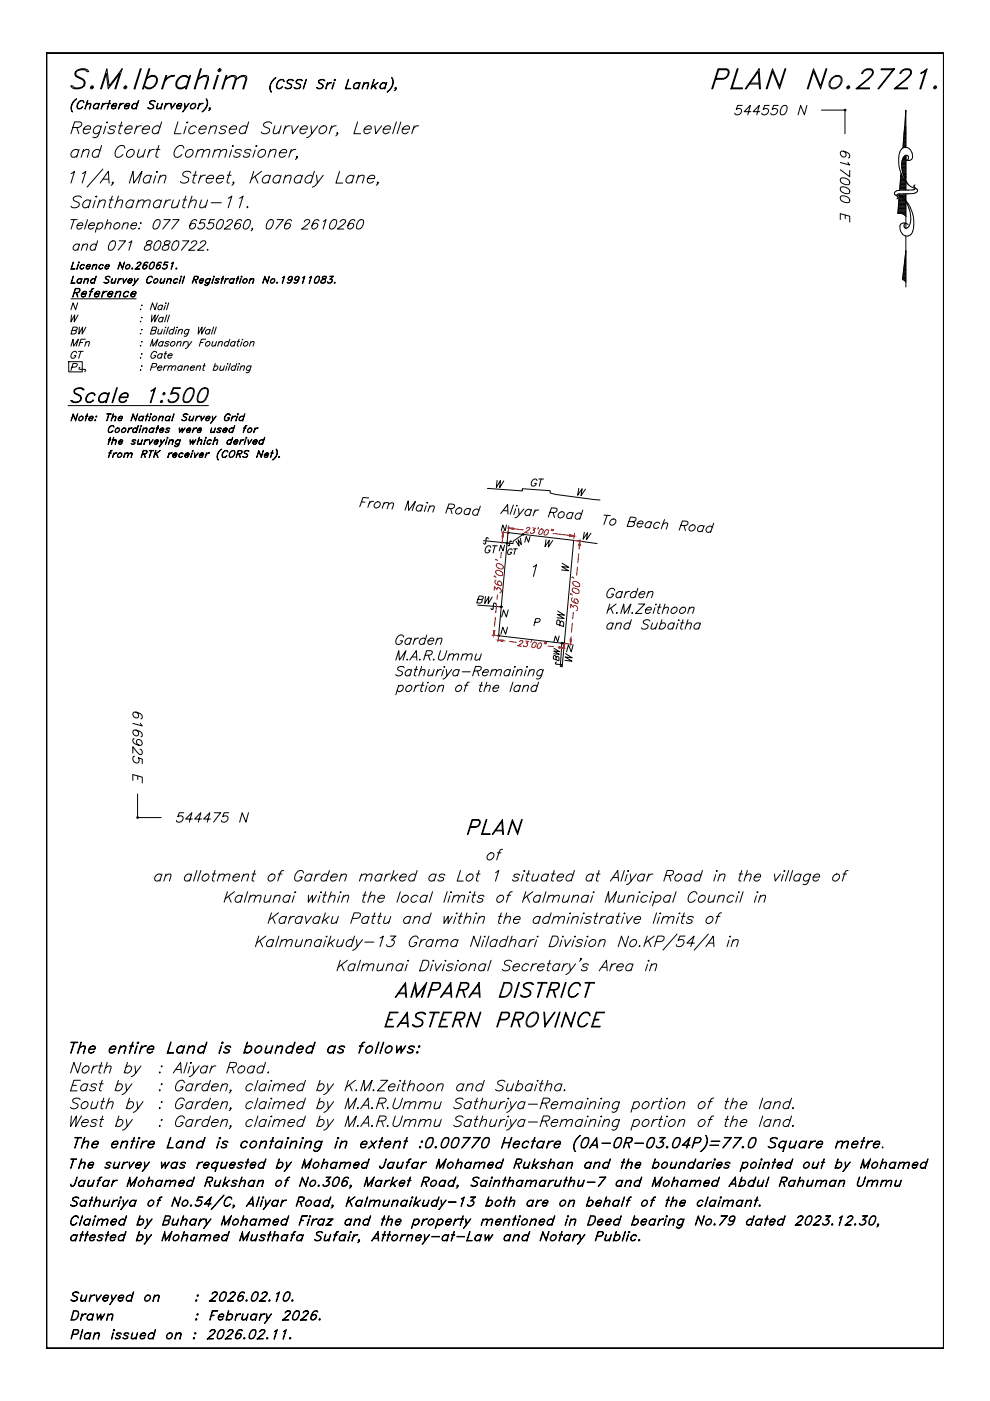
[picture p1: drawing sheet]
<svg xmlns="http://www.w3.org/2000/svg" width="210mm" height="297mm" viewBox="0 0 210 297" stroke-linecap="round" stroke-linejoin="round" font-family="sans-serif">
<defs><g id="words">
<g font-size="5.3">
<text x="154.5" y="25.8">544550 N</text>
<text x="31" y="167.2" transform="rotate(-90 31 167.2)">616925 E</text>
<text x="36" y="175.7">544475 N</text>
</g>
<g font-size="4.9">
<text x="181" y="48.3" transform="rotate(-90 181 48.3)">617000 E</text>
<text x="111.5" y="104.4">GT</text>
</g>
<g font-size="4.9" fill="#f00">
<text x="122.4" y="115.7">W</text>
<text x="120.6" y="134.1" transform="rotate(-90 120.6 134.1)">BW</text>
</g>
<g font-size="4.4">
<text x="121.4" y="106.2">W</text>
<text x="101.6" y="118.5">GT</text>
<text x="119.6" y="141.5" transform="rotate(-90 119.6 141.5)">BW</text>
</g>
<g font-size="4.4" fill="#f00">
<text x="106.5" y="118.9">GT</text>
<text x="114.3" y="117.1">W</text>
<text x="99.8" y="129.1">BW</text>
<text x="105.1" y="131.9">N</text>
<text x="118.9" y="139.3">N</text>
</g>
<g font-size="4" fill="#f00">
<text x="110.1" y="116.1">N</text>
<text x="116.1" y="137.2">N</text>
</g>
</g></defs>
<!-- layer: BOUND-LM-GEN -->
<g fill="none" stroke="#000" stroke-width=".21">
<path d="M14.6 76.7h2.8v2.2h-2.8zM103.3 103.5l7.4 .6v-.5l6 .4-.1 .5 1.1 .3 9.5 1.2M107.7 112.9l3.2 .4-2.1 1.5v.5l-6.3-.7M107.7 112.9l-2 21.9 13.9 1.6 2-21.8M107.7 112.9h.1M110.9 113.3l15.7 1.9M105.7 134.8h.1M29.2 173.3h.1"/>
<circle cx="107.7" cy="112.9" r=".17"/>
<circle cx="105.7" cy="134.8" r=".17"/>
<circle cx="29.2" cy="173.3" r=".17"/>
</g>
<!-- layer: Grid and value -->
<g fill="none" stroke="#000" stroke-width=".21">
<path d="M174.2 23.3h5v5M179.2 23.3h.1M29.2 168.3v5h5"/>
<circle cx="179.2" cy="23.3" r=".17"/>
</g>
<!-- layer: Plan Margin -->
<path d="M9.9 11.2h190.2v274.6h-190.2z" fill="none" stroke="#000" stroke-width=".4"/>
<!-- layer: Text Plan -->
<g fill="none" stroke="#000" stroke-width=".21">
<path d="M15.5 87.7l.5 1.3 .5-1.3-.5 1.5-.5-1.3-.5 1.3zM16.9 88.4l.1-.1a.38 .38 0 0 1 .6 .1 .58 .58 0 0 1-.2 .7 .58 .58 0 0 1-.7-.1zM16.9 88.4l.5-.1a.48 .48 0 0 1 0 .7 .48 .48 0 0 1-.7 0zM18.1 88.2h.5zM18.5 87.7l-.5 1.5zM18.9 88.7h.7l.1-.2a.46 .46 0 0 0-.7 0 .46 .46 0 0 0 .1 .7l.5-.3a.38 .38 0 0 1-.6 .3 .38 .38 0 0 1-.1-.5l.5-.5 .3 .2v.3h-.8M20.1 89.1h.2l-.1 .1zM20.2 89.1h.1M20.3 88.3h.2l-.1 .1zM20.4 88.3h.1M22.6 87.7h1zM23 93.2h.5z"/>
<path d="M23.1 87.8l-.5 1.4 .5-1.4M23.1 96h.5zM23.3 90.4l.4-.2 .4 .1 .1 .3-.1-.2a.77 .77 0 0 0-.9 .3 .77 .77 0 0 0 0 .9l.7-.2a.51 .51 0 0 1-.6 .4 .51 .51 0 0 1-.4-.6zM23.4 92.7l-.5 1.5zM23.6 95.6l-.6 1.4 .3-1.2 .5-.3-.3 .1M23.8 88.5l.5-.3 .3 .1-.2 .9 .1-.8-.2-.1zM23.9 93.5l.5-.3 .3 .1-.2 .9 .1-.8-.3-.1zM24 87.7l-.5 1.5zM24.1 92.7l-.5 1.5zM24.1 96l-.3 1zM24.2 96.2l.6-.2-.7 .4zM24.6 90.9l.2-.1a.38 .38 0 0 1 .5 0 .38 .38 0 0 1 0 .5l-.3 .3a.37 .37 0 0 1-.6-.1z"/>
<path d="M24.6 90.9l.5-.1a.49 .49 0 0 1 0 .7 .49 .49 0 0 1-.6 0zM25.1 96.2l.3-.2a.53 .53 0 0 1 .4 .7 .53 .53 0 0 1-.7 .3l-.2-.4zM25.1 88.7h.8v-.2a.46 .46 0 0 0-.7 0 .46 .46 0 0 0 .1 .7l.5-.3a.38 .38 0 0 1-.6 .3 .38 .38 0 0 1-.1-.5l.5-.5 .4 .2-.1 .3h-.8M25.1 96.2l.5-.1a.48 .48 0 0 1 0 .6 .48 .48 0 0 1-.6 .1zM25.2 93.6h.7l.1-.1a.45 .45 0 0 0-.7 0 .45 .45 0 0 0 0 .6l.5-.2a.38 .38 0 0 1-.5 .3 .38 .38 0 0 1-.2-.6l.5-.4 .4 .2v.3h-.8M25.9 90.9l.2-.1a.37 .37 0 0 1 .5 0 .37 .37 0 0 1 .1 .5l-.4 .3-.3 .1-.3-.4zM26 90.9l.5-.1a.48 .48 0 0 1 0 .7 .48 .48 0 0 1-.7 0zM26.5 96.3l.4-.3 .4 .1-.3 .9 .2-.9h-.3zM26.5 96l-.3 1zM27.3 96.3l.4-.3 .3 .1-.2 .9 .2-.9h-.3zM27.3 90.7l-.3 1zM27.4 90.9l.6-.2-.7 .5z"/>
<path d="M27.9 94.1h.6M28 93.5l.6 .4-.4 .3-.4-.1v-.1l.1 .1M28.1 93.4h.6M28.2 93.3l-.1 .3M28.2 87.7l.5 1.3 .5-1.3-.4 1.5-.6-1.3-.5 1.3zM28.3 90.9l.2-.1a.37 .37 0 0 1 .6 .1 .51 .51 0 0 0-.7 0 .51 .51 0 0 0-.1 .7l.6-.1-.2 .1a.37 .37 0 0 1-.6-.1zM28.5 93.8l-.1 .3M28.7 93.3l.1 .1-.2-.2-.6 .2 .6 .5M29.3 90.2l-.5 1.5zM29.3 93.2l-.1 .9h.3l.4-.2-.4 .3-.4-.1zM29.6 88.4l.3-.2 .5 .2a.51 .51 0 0 0-.8 0 .51 .51 0 0 0 0 .8l.6-.2-.2 .2a.37 .37 0 0 1-.5-.1 .37 .37 0 0 1-.1-.4zM29.8 90.7l-.3 1z"/>
<path d="M29.8 90.3h.3l-.2 .1zM29.9 90.3h.1M30.1 93.2l-.3 1zM30.2 96.2h.5a.44 .44 0 0 0 .4-.6h-.7l-.5 1.4 .5-1.5 .8 .1-.1 .4-.2 .2-.7 .1M30.4 91l.5-.3 .3 .1-.2 .9 .1-.8-.3-.1zM30.4 88.2l-.3 1zM30.4 90.7l-.3 1zM30.5 96.3l.3 .7-.2-.7M30.8 93.2l-.3 1zM30.9 93.4l.5-.2-.7 .4zM30.9 88.2h.5zM31.3 87.7l-.5 1.5z"/>
<path d="M31.6 93.2l.2 .9 .7-.9-.8 1zM31.7 95.5h.9zM31.8 90.9l.3-.2 .5 .2a.51 .51 0 0 0-.7 0 .51 .51 0 0 0-.1 .7l.6-.1-.2 .1a.38 .38 0 0 1-.6-.1zM31.9 88.2l-.4 1zM31.9 87.8h.2l-.1 .1zM32 87.8h.1M32.1 95.6l-.5 1.4 .5-1.4M32.4 88.4l.4-.2a.51 .51 0 0 1 .4 .6 .51 .51 0 0 1-.5 .4l-.5-.2zM32.5 88.4l.5-.1a.48 .48 0 0 1 0 .7 .48 .48 0 0 1-.7 0zM32.6 90.7l-.3 1zM32.8 93.6h.7v-.1a.45 .45 0 0 0-.6 0 .45 .45 0 0 0 0 .6l.5-.2a.38 .38 0 0 1-.5 .3 .38 .38 0 0 1-.2-.6l.5-.4 .4 .2-.1 .3h-.7M32.8 96.4l1.2-.9-1.2 .9"/>
<path d="M33 95.5l-.5 1.5zM33.1 96.1l.4 .9-.3-.9M33.1 90.7h.5zM33.5 90.2l-.5 1.5zM33.8 88.5l.5-.3 .3 .1-.2 .9 .1-.8-.2-.1zM33.9 88.2l-.4 1zM33.9 91.2h.7l.1-.2a.45 .45 0 0 0-.7 0 .45 .45 0 0 0 .1 .6l.5-.2a.38 .38 0 0 1-.6 .3 .38 .38 0 0 1-.1-.5l.5-.5 .3 .2v.3h-.8M34.2 94.1l-.1-.9 .1 1M34.9 93.2l-1.2 1.5zM35.1 91.6h.6M35.2 88.4l.2-.1a.37 .37 0 0 1 .6 .1 .51 .51 0 0 0-.7 0 .51 .51 0 0 0 0 .8l.5-.2-.2 .2a.38 .38 0 0 1-.5 0 .38 .38 0 0 1 0-.5zM35.3 91l.5 .3-.1 .3a.43 .43 0 0 1-.7-.1l.1 .1"/>
<path d="M35.3 90.9h.7M35.3 93.2l-.3 1zM35.4 90.8l-.1 .3M35.4 92.8h.2l-.1 .1zM35.5 92.8h.1M35.7 91.3l-.1 .3M35.9 96l-.4 1zM35.9 90.8l.1 .1-.2-.2-.6 .2 .6 .5M35.9 96.2l.6-.2-.7 .4zM36 93.5l.4-.3 .4 .1-.3 .9 .2-.8-.3-.1zM36 93.2l-.3 1zM36.1 88.2l-.3 1z"/>
<path d="M36.7 96.4h.7l.1-.1a.45 .45 0 0 0-.7 0 .45 .45 0 0 0 0 .6l.5-.2a.38 .38 0 0 1-.5 .3 .38 .38 0 0 1-.1-.6l.4-.4 .4 .1v.4h-.8M36.9 87.7l-.5 1.5zM37.4 93.4l.1-.1a.37 .37 0 0 1 .6 .1 .51 .51 0 0 0-.7 0 .51 .51 0 0 0 0 .7l.6-.1-.2 .1a.37 .37 0 0 1-.6-.1zM38 90.7l.1 .8 .5-.8 .1 .8 .6-.8-.7 1v-.8l-.6 .8zM38.1 96.2l.5-.2 .3 .2-.1 .1a.45 .45 0 0 0-.7 0 .45 .45 0 0 0 0 .6l.5-.2a.38 .38 0 0 1-.5 .3 .38 .38 0 0 1-.2-.6zM38.2 93.2l-.4 1.3-.3 .2-.4-.1-.1-.1 .3 .1 .4-.1zM38.9 87.9l.2-.1a.58 .58 0 0 1 .8 .1 .55 .55 0 0 0-.6-.1 .55 .55 0 0 0-.4 .4l.6 .3a.53 .53 0 0 1-.2 .7 .53 .53 0 0 1-.8-.2 .53 .53 0 0 0 .7 .1 .53 .53 0 0 0 .3-.5l-.6-.3zM39.3 96.4h.7v-.1a.45 .45 0 0 0-.6 0 .45 .45 0 0 0 0 .6l.5-.2a.38 .38 0 0 1-.5 .3 .38 .38 0 0 1-.2-.6l.5-.4 .4 .1-.1 .4h-.7M39.6 91.2h.8v-.2a.45 .45 0 0 0-.7 0 .45 .45 0 0 0 .1 .6l.5-.2a.38 .38 0 0 1-.6 .3 .38 .38 0 0 1-.1-.5l.5-.5 .3 .2v.3h-.8M40.3 88.2l-.1 .9 .2 .1 .4-.3-.4 .3h-.3zM40.3 93.2l.1 .8 .5-.8 .1 .8 .6-.8-.7 1v-.8l-.6 .8zM40.7 96l-.3 1z"/>
<path d="M40.8 95.6h.2l-.1 .1zM40.8 95.6h.1M41.1 88.2l-.4 1zM41.1 90.7l-.4 1zM41.1 90.9l.6-.2-.7 .5zM41.2 96l.2 .9 .7-.9-.8 1zM41.7 88.2l-.3 1zM41.8 88.4l.6-.2-.8 .5zM41.9 91.2h.7l.1-.2a.45 .45 0 0 0-.7 0 .45 .45 0 0 0 .1 .6l.5-.2a.38 .38 0 0 1-.6 .3 .38 .38 0 0 1-.1-.5l.5-.5 .3 .2v.3h-.8M42 93.5l.5-.3 .3 .1-.2 .9 .1-.8-.2-.1zM42.2 92.7l-.4 1.5zM42.4 96.4h.7v-.3a.5 .5 0 0 0-.6 .2 .5 .5 0 0 0 0 .6l.5-.2-.3 .3a.5 .5 0 0 1-.5-.5 .5 .5 0 0 1 .6-.5l.3 .1v.4h-.8"/>
<path d="M42.6 88.2l.1 .9 .7-.9-.7 1zM43.5 93.2l-.3 1zM43.6 92.8h.2l-.1 .1zM43.6 92.8h.1M43.7 88.7h.7l.1-.2a.47 .47 0 0 0-.7-.1 .47 .47 0 0 0-.1 .7l.4 .1 .2-.3a.38 .38 0 0 1-.5 .3 .38 .38 0 0 1-.2-.5l.5-.5 .4 .2v.3h-.8M43.8 96l-.3 1zM43.9 96.2l.5-.2-.7 .4zM44.1 93.4l.5-.2 .3 .2-.1 .1a.45 .45 0 0 0-.7 0 .45 .45 0 0 0 0 .6l.5-.2a.38 .38 0 0 1-.5 .3 .38 .38 0 0 1-.2-.6zM44.9 90.7l-.2 .9h.3l.4-.2-.4 .3-.4-.1zM45.1 89.1l-.1-.9 .1 1M45.4 93.5l.4-.3 .4 .1-.2 .9 .1-.8-.3-.1zM45.6 92.7l-.5 1.5z"/>
<path d="M45.6 90.7l-.3 1zM45.8 88.2l-1.1 1.5zM46 91.6h.7M46.2 91l.5 .3 .1 .1-.4 .3-.4-.1v-.1l.1 .1M46.2 90.9h.7M46.3 90.8l-.1 .3M46.6 95.6l.4-.4a1.77 1.77 0 0 0-.7 2.3 1.31 1.31 0 0 1 .3-1.9zM46.7 91.3l-.1 .3M46.8 90.8l.1 .1-.2-.2-.6 .2 .6 .5M47.4 91.2h.7v-.2a.45 .45 0 0 0-.6 0 .45 .45 0 0 0 0 .6l.5-.2a.38 .38 0 0 1-.5 .3 .38 .38 0 0 1-.2-.5l.5-.5 .4 .2-.1 .3h-.8M47.4 95.7l.4-.2 .4 .1 .1 .3-.1-.2a.77 .77 0 0 0-.9 .3 .77 .77 0 0 0 0 .9l.8-.3a.51 .51 0 0 1-.6 .5 .51 .51 0 0 1-.4-.7zM47.9 87.9l.7-.2 .2 .4a.53 .53 0 0 0-.6-.3 .53 .53 0 0 0-.4 .5l-.2 .6a.49 .49 0 0 0 .6 .2 .49 .49 0 0 0 .4-.4h-.3l.4-.1a.55 .55 0 0 1-.5 .6 .55 .55 0 0 1-.6-.5z"/>
<path d="M48.3 93.4l.3-.2 .5 .2a.51 .51 0 0 0-.7 0 .51 .51 0 0 0-.1 .7l.6-.1-.2 .1a.38 .38 0 0 1-.6-.1zM48.7 90.9l.2-.1a.37 .37 0 0 1 .6 .1 .51 .51 0 0 0-.7 0 .51 .51 0 0 0 0 .7l.5-.1-.3 .2-.4-.1-.1-.3zM48.9 95.9a.57 .57 0 0 1 .8-.3 .86 .86 0 0 1-.1 1 .86 .86 0 0 1-.9 .3 .89 .89 0 0 1 .2-1zM48.9 95.7l.7-.2a.88 .88 0 0 1 .1 1 .88 .88 0 0 1-1 .4l-.1-.5zM49.3 88.2l-.3 1zM49.3 92.7l-.5 1.5zM49.4 88.4l.5-.2-.7 .5zM49.6 93.6h.8v-.1a.45 .45 0 0 0-.7 0 .45 .45 0 0 0 .1 .6l.5-.2a.38 .38 0 0 1-.6 .3 .38 .38 0 0 1-.1-.6l.5-.4 .4 .2-.1 .3h-.8M49.7 90.2l-.4 1.5zM50.3 88.2l-.3 1zM50.3 87.8h.3l-.2 .1zM50.4 96.2l.7-.1 .1-.5h-.6l-.6 1.4 .5-1.5 .8 .1 .1 .2-.3 .4-.8 .1"/>
<path d="M50.4 87.8h.1M50.7 96.3l.3 .7-.2-.7M50.9 88.4l.1-.1a.37 .37 0 0 1 .6 .1 .51 .51 0 0 0-.7 0 .51 .51 0 0 0 0 .8l.6-.2-.2 .2a.38 .38 0 0 1-.5 0 .38 .38 0 0 1-.1-.5zM51.1 93.2l-.4 1zM51.1 93.4l.6-.2-.7 .4zM51.6 90.7h.5zM51.8 95.7l.2-.1a.59 .59 0 0 1 .8 .1 .55 .55 0 0 0-.6-.1 .55 .55 0 0 0-.4 .4l.6 .3a.54 .54 0 0 1-.2 .7 .54 .54 0 0 1-.7-.2 .57 .57 0 0 0 .6 .1 .57 .57 0 0 0 .3-.5l-.6-.3zM51.9 87.7l-.5 1.5zM52.1 93.2l-.3 1zM52.1 90.3l-.6 1.4 .4-1.2 .5-.3-.4 .2M52.1 92.8h.2l-.1 .1zM52.2 92.8h.1"/>
<path d="M52.6 93.2l.1 .9 .7-.9-.7 1zM52.6 90.9l.6-.2a.55 .55 0 0 1 .1 .8 .55 .55 0 0 1-.8 0zM52.7 90.9l.5-.1a.48 .48 0 0 1 0 .7 .48 .48 0 0 1-.7 0zM53.7 93.6h.7l.1-.1a.45 .45 0 0 0-.7 0 .45 .45 0 0 0 0 .6l.5-.2-.3 .3a.51 .51 0 0 1-.4-.5 .51 .51 0 0 1 .5-.5l.4 .1v.4h-.8M54.1 90.7l-.3 1zM54.1 90.9l.6-.2-.7 .5zM54.9 95.5l.5 1.3 .5-1.3-.5 1.5-.5-1.3-.5 1.3zM55.1 93.4l.2-.1a.37 .37 0 0 1 .6 .1 .51 .51 0 0 0-.8 0 .51 .51 0 0 0 0 .7l.6-.1-.2 .1a.38 .38 0 0 1-.6-.1zM56.1 92.7l-.5 1.5zM56.1 96.4h.8v-.1a.45 .45 0 0 0-.7 0 .45 .45 0 0 0 .1 .6l.5-.2a.38 .38 0 0 1-.6 .3 .38 .38 0 0 1-.1-.6l.5-.4 .3 .1v.4h-.8M57.4 96h.5zM57.8 95.5l-.5 1.5z"/>
<path d="M58.5 95.2a1.53 1.53 0 0 1-.7 2.3 1.74 1.74 0 0 0 .7-2.3zM59.1 96.9h.2l-.1 .1zM59.2 96.9h.1M99.8 175.3h1.2a.94 .94 0 0 0 .6-1.2l-.2-.2h-1.2l-1 3h-.1l1-3.1h1.3l.3 .1a1.04 1.04 0 0 1-.8 1.5h-1.2M103.1 173.8h.1l-.9 3h1.6v.1h-1.8zM104.9 176.2h1.8M105.1 176h1.5M106.5 173.8l.2 3.1h-.1l-.2-2.7-1.9 2.7h-.2zM108.6 173.8l1.1 2.7 .9-2.7h.1l-1 3.1-1.1-2.7-.8 2.7h-.2zM34.2 185.6a.81 .81 0 0 0-1.1 0 .81 .81 0 0 0 0 1.2h.4l.5-.3M34.4 185.3l-.5 1.5M35.1 185.7l.6-.4 .5 .1-.3 1.4"/>
<path d="M35.2 185.3l-.5 1.5M40.6 185.6a.81 .81 0 0 0-1.2 0 .81 .81 0 0 0 0 1.2h.4l.5-.3M40.7 185.3l-.5 1.5M41.8 184.6l-.8 2.2M42.6 184.6l-.7 2.2M43.1 185.6a.7 .7 0 0 1 1.2 0 .86 .86 0 0 1-.4 1 .86 .86 0 0 1-1-.1zM45 185.3h.8M45.6 184.6l-.6 1.8v.3l.4 .1M46.4 185.7l.7-.4 .5 .1-.4 1.4M46.5 185.3l-.4 1.5M47.6 185.7l.6-.4 .5 .1-.3 1.4M48.2 189.1l-.7 2.2"/>
<path d="M48.5 190l.5 1.3M49.4 186h1.3a.43 .43 0 0 0-.2-.7 .87 .87 0 0 0-1 .5 .87 .87 0 0 0 .2 1h.3l.5-.3M49.7 189.1l-1.9 1.4M51.3 190.1a.81 .81 0 0 0-1.2 0 .81 .81 0 0 0 .1 1.2h.3l.5-.3M51.4 189.8l-.5 1.5M51.5 185.7l.7-.4 .5 .1-.3 1.4M51.7 185.3l-.5 1.5M52.5 189.1l-.7 2.2M53 190.2l.6-.4 .6 .1-.4 1.4M53.1 189.8l-.5 1.5M53.5 185.3h.7M54 184.6l-.5 1.8v.3l.4 .1"/>
<path d="M54.2 190.2l.6-.4 .5 .1-.3 1.4M54.9 198.5l-.7 2.2M55.1 199.4l.6 1.3M56.3 189.8l-.3 1.4 .5 .1 .7-.4M56.4 198.5l-2 1.5M57.1 185.6a.7 .7 0 0 1 1.2 0 .96 .96 0 0 1-1.3 1.1 .79 .79 0 0 1 .1-1.1zM57.5 189.8l-.5 1.5M57.6 193.5l-.8 2.3M57.8 194.5l.5 1.3M58 199.5a.8 .8 0 0 0-1-.2 .8 .8 0 0 0-.5 .8v.3a.64 .64 0 0 0 .6 .4 .64 .64 0 0 0 .6-.4M58 199.2l-.4 1.5M58.2 190.2l.7-.4 .5 .1-.3 1.4"/>
<path d="M58.4 189.8l-.5 1.5M59 185.3h.8M59 193.5l-1.9 1.5M59.1 198.5l-.7 2.2M59.6 199.6l.7-.4 .5 .1-.3 1.4M59.8 199.2l-.5 1.5M60.1 184.6l-.4 .1-.2 .3-.6 1.8M60.6 194.6a.81 .81 0 0 0-1.1 0 .81 .81 0 0 0 0 1.2h.3l.6-.3M60.7 194.3l-.4 1.5M60.8 199.6l.7-.4 .5 .1-.4 1.4M61.5 190.1a.81 .81 0 0 0-1.2 0 .81 .81 0 0 0 0 1.2h.4l.5-.3M61.6 189.8l-.5 1.5"/>
<path d="M61.6 194.3l-.5 1.5M62.4 189.9l-.5 1.4M62.4 194.3a1.03 1.03 0 0 0-1 .6M62.5 189.2h.2zM63 199.2l-.4 1.4 .5 .1 .7-.4M64.1 194.6a.81 .81 0 0 0-1.2 0 .81 .81 0 0 0 0 1.2h.4l.5-.3M64.1 199.2l-.4 1.5M64.2 194.3l-.5 1.5M64.3 185.1l-.1-.4a1.4 1.4 0 0 0-1.7 1.8l.2 .2a1 1 0 0 0 1.4-.7h-.6M64.8 194.3l.2 1.5 1.1-1.5M64.9 199.6l.6-.4 .5 .1-.3 1.4M65 199.2l-.5 1.5"/>
<path d="M65.4 189.8v1.5l.9-1.5-.1 1.5 .9-1.5M66.1 185.6l-.1-.2a.9 .9 0 0 0-1.1 .2 .9 .9 0 0 0-.1 1.1 .77 .77 0 0 0 1-.2M66.2 185.3l-.5 1.5M67.1 185.3l-.5 1.5M67.8 194.6a.81 .81 0 0 0-1.2 0 .81 .81 0 0 0 .1 1.2h.3l.5-.3M67.8 189.9l-.4 1.4M67.9 194.3l-.5 1.5M67.9 185.3a1.02 1.02 0 0 0-1 .7M68 189.2h.2zM68.1 199.5a.8 .8 0 0 0-.9-.2 .8 .8 0 0 0-.5 .8l.1 .5a.77 .77 0 0 0 1-.2M68.2 199.2l-.5 1.5M68.5 189.8h.8"/>
<path d="M69 194.9l.4 .9M69 193.5l-.7 2.3M69 199.3l-.4 1.4M69.1 189.1l-.6 1.8v.3l.4 .1M69.2 198.6h.2zM69.5 185.6l-.1-.2a.9 .9 0 0 0-1.1 .2 .9 .9 0 0 0-.1 1.1 .77 .77 0 0 0 1-.2M69.8 194.3l-1.4 1.1M69.8 184.6l-.7 2.2M69.9 190.2l.6-.4 .5 .1-.3 1.4M70.1 199.9l.5 .8M70.1 198.5l-.7 2.2M70.2 186h1.2a.43 .43 0 0 0-.2-.7 .87 .87 0 0 0-1 .4 .87 .87 0 0 0 .2 1.1h.3l.6-.3"/>
<path d="M70.2 189.1l-.7 2.2M70.6 194.3l-.4 1.4 .5 .1 .7-.4M71 199.2l-1.4 1.1M71.7 199.2l-.3 1.4 .5 .1 .7-.4M71.7 194.3l-.4 1.5M72 189.9l-.4 1.4M72.1 189.2h.2zM72.3 185.7l.6-.4 .5 .1-.3 1.4M72.4 185.3l-.5 1.5M72.7 190.2l.7-.4 .5 .1-.3 1.4M72.9 189.8l-.5 1.5M72.9 199.2l-.5 1.5"/>
<path d="M74.7 194.7h1a.74 .74 0 0 0 .6-1l-1.2-.2-.7 2.3M74.8 199.5a.8 .8 0 0 0-.9-.2 .8 .8 0 0 0-.5 .8v.3a.64 .64 0 0 0 .6 .4 .64 .64 0 0 0 .6-.4M75.2 198.5l-.7 2.2M75.6 199.2l.1 1.5 1.2-1.5M76.5 185.7l.7-.4 .5 .1-.3 1.4M76.7 185.3l-.5 1.5M77 189.8h.7M77.3 199.7h2M77.5 189.1l-.6 1.8v.3l.4 .1M77.7 185.7l.7-.4 .5 .1-.4 1.4M78.2 194.6a.81 .81 0 0 0-1.2 0 .81 .81 0 0 0 0 1.2h.4l.5-.3M78.3 194.3l-.5 1.5"/>
<path d="M78.3 190.2l.7-.4 .5 .1-.3 1.4M78.7 189.1l-.7 2.2M78.9 194.3h.8M79.5 193.5l-.6 1.9v.3l.4 .1M80.2 190.4h1.2a.41 .41 0 0 0-.2-.6 .87 .87 0 0 0-1 .4 .87 .87 0 0 0 .2 1.1h.4l.5-.3M80.2 194.3h.7M80.6 198.9l.7-.4-.7 2.2M80.7 193.5l-.5 1.9v.3l.4 .1M81 185.6a.81 .81 0 0 0-1.2 0 .81 .81 0 0 0 0 1.2h.4l.5-.3M81.1 185.3l-.5 1.5M81.7 194.3l-.4 1.4 .6 .1 .6-.4M81.9 185.3l-.5 1.5"/>
<path d="M82.8 185.3a1.02 1.02 0 0 0-1.1 .7M82.8 198.5h1.1l-.9 .8 .5 .1a.96 .96 0 0 1-.3 1.1 .96 .96 0 0 1-1.2 0v-.2M82.9 194.3l-.5 1.5M83.5 186l.5 .8M83.5 184.6l-.7 2.2M84.4 185.3l-1.4 1.1M84.8 186h1.3a.42 .42 0 0 0-.2-.7 .87 .87 0 0 0-1 .4 .87 .87 0 0 0 .2 1.1h.3l.5-.3M84.9 189.1l-.7 2.2M85.4 190.1a.7 .7 0 0 1 1.2 0 .96 .96 0 0 1-1.3 1.1 .79 .79 0 0 1 .1-1.1zM87 194.6a.81 .81 0 0 0-1.1 0 .81 .81 0 0 0 0 1.2h.3l.6-.3M87.1 194.3l-.4 1.5M87.9 194.7l.6-.4 .5 .1-.3 1.4"/>
<path d="M88 194.3l-.5 1.5M88.1 185.6a.81 .81 0 0 0-1.2 0 .81 .81 0 0 0 .1 1.2h.3l.5-.3M88.4 184.6l-.7 2.2M88.6 190.1a.81 .81 0 0 0-1.2 0 .81 .81 0 0 0 .1 1.2h.3l.5-.3M88.6 199l-.1-.4a1.39 1.39 0 0 0-1.7 1.8l.2 .2a.99 .99 0 0 0 1.4-.7h-.6M89.3 199.2l-.4 1.5M90.2 199.2a1.02 1.02 0 0 0-1.1 .7M90.5 190.1a.81 .81 0 0 0-1.1 0 .81 .81 0 0 0 0 1.2h.3l.6-.3M90.6 189.8l-.4 1.5M91.1 194.6a.81 .81 0 0 0-1.2 0 .81 .81 0 0 0 .1 1.2h.3l.5-.3M91.4 193.5l-.7 2.3M91.7 189.1l-.7 2.2"/>
<path d="M91.8 199.5a.8 .8 0 0 0-.9-.2 .8 .8 0 0 0-.6 .8l.2 .5a.77 .77 0 0 0 1-.2M91.9 199.2l-.5 1.5M92.4 185.6l-.2-.2a.9 .9 0 0 0-1 .2 .9 .9 0 0 0-.1 1.1 .77 .77 0 0 0 1-.2M92.5 185.3l-.5 1.5M92.6 199.6l.7-.4 .5 .1-.3 1.4M92.7 199.2l-.4 1.5M93.8 199.6l.7-.4 .5 .1-.4 1.4M94.2 194.3l-.1 1.5 .9-1.5v1.5l.9-1.5M94.3 185.6v-.2a.88 .88 0 0 0-1.2 .2l.3 .4 .6 .2 .1 .2a.73 .73 0 0 1-1.2 .3v-.2M94.8 189.1l-.7 2.2M95.4 189.9l-.4 1.4M95.5 189.2h.2z"/>
<path d="M96.2 190.2l.6-.4 .5 .1-.3 1.4M96.3 189.8l-.5 1.5M96.6 194.4l-.4 1.4M96.7 193.7h.3zM97 199.5a.8 .8 0 0 0-.9-.2 .8 .8 0 0 0-.5 .8v.3a.64 .64 0 0 0 .6 .4 .64 .64 0 0 0 .6-.4M97.1 199.2l-.4 1.5M97.3 194.3h.7M97.3 190.2l.7-.4 .5 .1-.3 1.4M97.6 184.6l-.7 2.2h1.3M97.8 193.5l-.5 1.9v.3l.4 .1M98.6 194.7l.7-.4 .5 .1-.3 1.4M99 193.5l-.7 2.3"/>
<path d="M99.1 185.6a.62 .62 0 0 1 .9-.3 .62 .62 0 0 1 .2 .9 .77 .77 0 0 1-.6 .6 .77 .77 0 0 1-.8-.3zM99.5 189.9l-.5 1.4M99.6 189.2h.2zM100.1 189.8h.8M100.7 189.1l-.6 1.8v.3l.4 .1M100.8 194.4l-.5 1.4M100.9 193.7h.2zM101 185.3h.8M101.5 194.7l.7-.4 .5 .1-.3 1.4M101.6 184.6l-.6 1.8v.3l.4 .1M101.7 194.3l-.5 1.5M102 198.5l-.7 2.2-.8-2.2-.7 2.2"/>
<path d="M102.5 199.3l-.4 1.4M102.6 190.1v-.2a.71 .71 0 0 0-1.1 .4l.8 .4 .1 .2a.69 .69 0 0 1-1.2 .1M102.7 198.6h.2zM103.5 181.1a.69 .69 0 0 1 1.2 0 .97 .97 0 0 1-1.3 1.1 .79 .79 0 0 1 .1-1.1zM103.7 198.5l-.7 2.2M105.1 185l.7-.4-.7 2.2M105.4 199.5l-.2-.2a.91 .91 0 0 0-1 .2 .91 .91 0 0 0-.1 1.1 .76 .76 0 0 0 1-.2M105.5 180.8h.7M105.5 199.2l-.5 1.5M105.6 190.1a.7 .7 0 0 1 1.2 0 .87 .87 0 0 1-.4 1 .87 .87 0 0 1-1.1-.1zM105.7 194.3h.8M106.3 193.5l-.6 1.9v.3l.4 .1"/>
<path d="M106.6 180.1l-.5 .1-.2 .3-.6 1.8M107.1 194.7l.7-.4 .5 .1-.4 1.4M107.4 199.5a.8 .8 0 0 0-.9-.2 .8 .8 0 0 0-.6 .8v.3a.64 .64 0 0 0 .6 .4 .64 .64 0 0 0 .6-.4M107.5 193.5l-.7 2.3M107.5 189.8h.8M107.7 198.5l-.7 2.2M108.2 199.6l.7-.4 .5 .1-.3 1.4M108.6 198.5l-.7 2.2M108.6 189.1l-.5 .1-.2 .3-.5 1.8M108.9 194.9h1.3a.41 .41 0 0 0-.2-.6 .87 .87 0 0 0-1 .4 .87 .87 0 0 0 .2 1.1h.3l.6-.3M110.1 185.6v-.2a.71 .71 0 0 0-1.1 .4l.9 .4v.3a.7 .7 0 0 1-1.2 0M110.9 185.4l-.4 1.4"/>
<path d="M111.1 184.7h.2zM111.5 199.5a.8 .8 0 0 0-1-.2 .8 .8 0 0 0-.5 .8l.2 .5a.77 .77 0 0 0 1-.2M111.5 189.1l-.7 2.2M111.6 199.2l-.5 1.5M111.6 185.3h.8M111.7 190l.6 1.3M112.2 184.6l-.6 1.8v.3l.4 .1M112.4 199.2l-.5 1.5M113 189.1l-2 1.4M113.1 185.3l-.3 1.4 .5 .1 .7-.4M113.3 199.2a1.02 1.02 0 0 0-1.1 .7M113.8 199.3l-.5 1.4"/>
<path d="M113.9 198.6h.2zM114.3 185.3l-.5 1.5M114.5 194.6l-.1-.2a.9 .9 0 0 0-1.1 .2 .9 .9 0 0 0-.1 1.1 .77 .77 0 0 0 1-.2M114.6 190.1a.81 .81 0 0 0-1.2 0 .81 .81 0 0 0 .1 1.2h.3l.5-.3M114.6 194.3l-.5 1.5M114.7 189.8l-.5 1.5M115.8 189.1l-.7 2.2M116.2 185.6a.81 .81 0 0 0-1.2 0 .81 .81 0 0 0 .1 1.2h.3l.6-.3M116.2 190.2l.7-.4 .5 .1-.3 1.4M116.3 185.3l-.5 1.5M116.4 189.8l-.5 1.5M116.5 194.6a.81 .81 0 0 0-1.2 0 .81 .81 0 0 0 .1 1.2h.3l.6-.3"/>
<path d="M116.9 193.5l-.7 2.3M117 185.3h.7M117.1 198.5h.8a.66 .66 0 0 1 .5 .8l-.2 .6a1.5 1.5 0 0 1-1.8 .8zM117.3 194.7l.7-.4 .5 .1-.3 1.4M117.4 190.2l.7-.4 .5 .1-.3 1.4M117.5 194.3l-.5 1.5M117.5 184.6l-.6 1.8v.3l.4 .1M118.2 186h1.2a.43 .43 0 0 0-.2-.7 .87 .87 0 0 0-1 .4 .87 .87 0 0 0 .2 1.1h.3l.6-.3M118.5 194.7l.7-.4 .5 .1-.3 1.4M119.1 199.3l-.4 1.4M119.2 198.6h.3zM119.6 189.8l-.3 1.4 .5 .1 .6-.4"/>
<path d="M119.8 199.2l.2 1.5 1.1-1.5M120.6 194.4l-.4 1.4M120.8 189.8l-.5 1.5M120.8 193.7h.2zM121.4 194.7l.7-.4 .5 .1-.4 1.4M121.5 185.6a.81 .81 0 0 0-1.2 0 .81 .81 0 0 0 0 1.2h.4l.5-.3M121.5 190.2l.7-.4 .5 .1-.4 1.4M121.5 194.3l-.4 1.5M121.6 189.8l-.5 1.5M121.7 199.3l-.5 1.4M121.8 184.6l-.7 2.2M121.8 198.6h.2z"/>
<path d="M123.5 199.5v-.2a.69 .69 0 0 0-1.1 .4l.9 .4v.2a.73 .73 0 0 1-1.2 .3v-.2M123.5 194.4l-.4 1.4M123.7 193.7h.2zM124.3 199.3l-.4 1.4M124.5 198.6h.2zM124.7 190.1a.81 .81 0 0 0-1.2 0 .81 .81 0 0 0 .1 1.2h.3l.6-.3M124.8 189.8l-.4 1.5M125.1 199.5a.69 .69 0 0 1 1.2 0 .97 .97 0 0 1-1.3 1.1 .79 .79 0 0 1 .1-1.1zM125.4 194.6v-.2a.89 .89 0 0 0-1.2 .2l.2 .3 .7 .2 .1 .3a.68 .68 0 0 1-.6 .4 .68 .68 0 0 1-.6-.3M125.6 189.9l-.4 1.4M125.7 185.6a.81 .81 0 0 0-1.1 0 .81 .81 0 0 0 0 1.2h.3l.6-.3M125.8 189.2h.2z"/>
<path d="M125.8 185.3l-.4 1.5M126 194.3h.8M126.5 185.3h.7M126.6 193.5l-.6 1.9v.3l.4 .1M127 184.6l-.5 1.8v.3l.4 .1M127.1 199.6l.7-.4 .5 .1-.3 1.4M127.3 199.2l-.5 1.5M127.5 194.3l-.4 1.5M128.3 191.3l.7-2.2 .2 2.2 1.5-2.2-.7 2.2M128.4 194.3a1.03 1.03 0 0 0-1.1 .6M129.4 186.8l1.6-2.2 .1 2.2M130 186.1h1"/>
<path d="M130 194.6a.81 .81 0 0 0-1.2 0 .81 .81 0 0 0 .1 1.2h.3l.5-.3M130.1 194.3l-.5 1.5M130.7 194.3h.8M131.3 193.5l-.6 1.9v.3l.4 .1M131.3 189.8l-.3 1.4 .5 .1 .7-.4M132.2 194.4l-.4 1.4M132.3 193.7h.2zM132.4 184.6l-.7 2.2M132.5 189.8l-.5 1.5M132.9 194.3l.1 1.5 1.2-1.5M133 185.4l-.5 1.4M133.1 184.7h.2z"/>
<path d="M133.2 190.2l.7-.4 .5 .1-.3 1.4M133.3 198.5l-.7 2.2-.8-2.2-.7 2.2M133.4 189.8l-.5 1.5M133.6 185.3l.2 1.5 1.1-1.5M133.8 199.5a.7 .7 0 0 1 1.2 0 .97 .97 0 0 1-1.3 1.1 .78 .78 0 0 1 .1-1.1zM133.8 186.8l-.3 .4-.7 .4M134.5 194.9h1.3a.41 .41 0 0 0-.3-.6 .87 .87 0 0 0-.9 .4 .87 .87 0 0 0 .1 1.1h.4l.5-.3M135.4 189.9l-.5 1.4M135.5 189.2h.2zM136.6 185.6a.81 .81 0 0 0-1.1 0 .81 .81 0 0 0 0 1.2h.3l.6-.3M136.7 185.3l-.4 1.5M137.2 198.5l-.7 2.2"/>
<path d="M137.3 190.1a.81 .81 0 0 0-1.1 0 .81 .81 0 0 0 0 1.2h.3l.6-.3M137.5 199.4l.5 1.3M137.6 185.3l-.5 1.5M138.2 189.9l-.5 1.4M138.3 189.2h.2zM138.4 185.3a1.02 1.02 0 0 0-1 .7M138.7 198.5l-1.9 1.5M138.9 190.1a.7 .7 0 0 1 1.2 0 .96 .96 0 0 1-1.3 1.1l-.1-.2M139 189.8l-.7 2.3M139.1 199.6h1a.74 .74 0 0 0 .6-1l-1.2-.1-.7 2.2M139.2 193.5l-.7 2.3M139.8 194.4l-.5 1.4"/>
<path d="M139.9 193.7h.2zM140.5 194.7l.7-.4 .5 .1-.3 1.4M140.7 194.3l-.5 1.5M141.1 185.6h1a.65 .65 0 0 0 .6-.9l-1.2-.1-.8 2.2M141.7 194.7l.7-.4 .5 .1-.4 1.4M141.9 185.6l.3 1.2M142.1 190.1a.81 .81 0 0 0-1.1 0 .81 .81 0 0 0 0 1.2h.4l.5-.3M142.3 189.8l-.5 1.5M143.3 189.1l-.7 2.2M143.4 185.6a.7 .7 0 0 1 1.1 0 .86 .86 0 0 1-.3 1 .86 .86 0 0 1-1.1-.1zM143.6 198l-3 3.5M143.8 194.4l-.4 1.4"/>
<path d="M144 193.7h.2zM144.5 194.3h.8M145.1 193.5l-.6 1.9v.3l.4 .1M145.2 198.5h-1l-.4 .9a.7 .7 0 0 1 1-.1 .7 .7 0 0 1-.1 1.1 .74 .74 0 0 1-.7 .4 .74 .74 0 0 1-.6-.5M146.6 185.6a.81 .81 0 0 0-1.2 0 .81 .81 0 0 0 0 1.2h.4l.5-.3M146.7 185.3l-.5 1.5M147 194.6l-.1-.2a.88 .88 0 0 0-1.1 .2l.2 .3 .7 .2v.3a.73 .73 0 0 1-1.1 .3l-.1-.2M147.2 200h-1.6l1.6-1.5-.7 2.2M147.8 189.6l-.2-.4a1.39 1.39 0 0 0-1.7 1.8l.2 .2a.94 .94 0 0 0 1.3-.4M148.3 190.1a.7 .7 0 0 1 1.2 0 .87 .87 0 0 1-.4 1 .87 .87 0 0 1-1-.1zM148.6 185.6a.81 .81 0 0 0-1.2 0 .81 .81 0 0 0 .1 1.2h.3l.5-.3M148.9 184.6l-.7 2.2"/>
<path d="M150 194.6a.62 .62 0 0 1 .8-.3 .62 .62 0 0 1 .3 .8 .77 .77 0 0 1-.6 .7 .77 .77 0 0 1-.8-.3zM150.2 198l-3 3.5M150.2 200h1.1M150.5 189.8l-.4 1.4 .5 .1 .7-.4M151.6 189.8l-.4 1.5M151.8 185.4l-.5 1.4M151.9 184.7h.2zM151.9 194.3h.7M152.4 190.2l.6-.4 .5 .1-.3 1.4M152.5 189.8l-.5 1.5M152.5 185.7l.7-.4 .5 .1-.3 1.4M152.7 185.3l-.5 1.5"/>
<path d="M153 193.5l-.5 .2-.2 .3-.6 1.8M154.6 199.3l-.5 1.4M154.7 198.6h.2zM155.3 199.6l.7-.4 .5 .1-.3 1.4M155.5 199.2l-.5 1.5M155.6 190.1l-.1-.2a.9 .9 0 0 0-1.1 .2 .9 .9 0 0 0-.1 1.1 .77 .77 0 0 0 1-.2M156.4 189.9l-.4 1.4M156.6 189.2h.2zM156.7 185.3h.8M157.3 184.6l-.6 1.8v.3l.4 .1M157.6 189.1l-.8 2.2M158.1 185.7l.6-.4 .5 .1-.3 1.4"/>
<path d="M158.5 184.6l-.8 2.2M159.9 186h1.3a.42 .42 0 0 0-.2-.7 .87 .87 0 0 0-1 .4 .87 .87 0 0 0 .2 1.1h.3l.5-.3M160.4 189.9l-.5 1.4M160.5 189.2h.2zM161.1 190.2l.7-.4 .5 .1-.3 1.4M161.3 189.8l-.5 1.5M164.2 185.3l.2 1.5 1.1-1.5M166.1 185.4l-.4 1.4M166.2 184.7h.2zM167.2 184.6l-.7 2.2M168.1 184.6l-.7 2.2M169.8 185.6l-.2-.2a.9 .9 0 0 0-1 .2 .9 .9 0 0 0-.1 1.1 .77 .77 0 0 0 1-.2"/>
<path d="M169.9 185.3l-.5 1.5M171.8 185.6a.81 .81 0 0 0-1.2 0 .81 .81 0 0 0 .1 1.2h.3l.5-.3M171.9 185.3l-.5 1.7a.76 .76 0 0 1-1.1 .4M172.4 186h1.3a.43 .43 0 0 0-.2-.7 .87 .87 0 0 0-1 .4 .87 .87 0 0 0 .2 1.1h.3l.6-.3M176.8 185.6a.62 .62 0 0 1 .9-.3 .62 .62 0 0 1 .2 .9 .77 .77 0 0 1-.6 .6 .77 .77 0 0 1-.8-.3zM178.7 185.3h.8M179.8 184.6l-.4 .1-.2 .3-.6 1.8M72.2 203.6l-.7 2.2M72.4 204.6l.6 1.2M73.7 203.6l-2 1.5M75.2 204.7a.81 .81 0 0 0-1.1 0 .81 .81 0 0 0 0 1.1h.3l.6-.3M75.3 204.3l-.4 1.5"/>
<path d="M75.7 200.7a1.27 1.27 0 0 1-.9 .8M76.4 203.6l-.7 2.2M76.9 204.8l.7-.5 .5 .1-.3 1.4M77.1 204.3l-.5 1.5M78.1 204.8l.7-.5 .5 .1-.4 1.4M80.3 204.3l-.4 1.4 .5 .1 .7-.4M81.4 204.3l-.4 1.5M82.2 204.8l.6-.5 .5 .1-.3 1.4M82.3 216.1h.9l-.1 .1h-.9M82.3 204.3l-.5 1.5M82.6 214.6h1.8v.1h-1.7l-.9 2.9h1.7l-.1 .1h-1.8zM84.3 210.7h1.8"/>
<path d="M84.5 210.5h1.5M84.7 217h1.8M84.9 216.8h1.5M85.4 204.7a.81 .81 0 0 0-1.2 0 .81 .81 0 0 0 .1 1.1h.3l.5-.3M85.5 204.3l-.5 1.5M86 208.3l.2 3.1h-.2l-.2-2.7-1.9 2.7h-.1zM86.3 204.4l-.4 1.4M86.4 214.6l.2 3.1h-.2l-.2-2.7-1.9 2.7h-.1zM86.4 203.7h.3zM88.1 208.3l.3 2.7 2.1-2.7-1 3.1h-.2l.8-2.4-1.8 2.4-.3-2.4-.8 2.4h-.1zM88.2 215a1.44 1.44 0 0 1 2.1 0l-.4-.1a1.16 1.16 0 0 0-1.7 .4 1.57 1.57 0 0 0 1.2 .9l.2 .3a1.19 1.19 0 0 1-.8 1.3 1.19 1.19 0 0 1-1.3-.5l.4 .1a1.43 1.43 0 0 0 1.5-.1l.1-.5-.1-.4-.9-.5a.59 .59 0 0 1-.3-.9zM89.7 203.6h.7a.66 .66 0 0 1 .5 .8 1.55 1.55 0 0 1-1.9 1.4z"/>
<path d="M91.2 214.6h1.9v.1h-2zM91.4 209.8h1.2a.94 .94 0 0 0 .6-1.2l-.2-.2h-1.2l-1 3h-.1l1-3.1h1.3l.3 .1a1.04 1.04 0 0 1-.8 1.5h-1.2M91.7 204.4l-.5 1.4M91.8 203.7h.2zM92 214.7l-.9 3h.1l1-3M92.3 204.3l.2 1.5 1.1-1.5M93.7 216.1h.9l-.1 .1h-.9M93.9 210.7h1.8M94 214.6h1.8v.1h-1.7l-.9 2.9h1.7l-.1 .1h-1.8zM94.1 210.5h1.5M94.2 204.4l-.4 1.4M94.4 203.7h.2z"/>
<path d="M95.6 208.3l.2 3.1h-.2l-.2-2.7-1.9 2.7h-.1zM96.1 204.7l-.1-.3a.71 .71 0 0 0-1.1 .5l.9 .3 .1 .2a.69 .69 0 0 1-1.3 .1M96.5 216.1h1.1a.93 .93 0 0 0 .8-1.2l-.4-.2h-1l-1 3h-.1l1-3.1h1.2l.4 .1a1.04 1.04 0 0 1-1 1.5h-1M96.9 204.4l-.4 1.4M97 203.7h.2zM97.2 216.2l.5 1.5h.1l-.4-1.5M97.4 209.8h1a.91 .91 0 0 0 .8-1.2l-.4-.2h-1l-1 3h-.1l1-3.1h1.2l.4 .1a1.02 1.02 0 0 1-.9 1.5h-1.1M97.7 204.7a.7 .7 0 0 1 1.2 0 .86 .86 0 0 1-.4 .9 .86 .86 0 0 1-1.1-.1zM98.1 209.9l.4 1.5h.1l-.4-1.5M99.7 204.8l.7-.5 .4 .1-.3 1.4M99.8 204.3l-.5 1.5M99.9 214.6l1.1 2.7 .8-2.7h.2l-1 3.1-1.1-2.7-.9 2.7h-.1z"/>
<path d="M99.9 210.7h1.8M100.1 210.5h1.5M101.6 208.3l.2 3.1h-.2l-.2-2.7-1.9 2.7h-.1zM102.9 204.7a.81 .81 0 0 0-1.2 0 .81 .81 0 0 0 .1 1.1h.3l.6-.3M103 204.3l-.4 1.5M104.1 203.6l-.7 2.2M106 216.1h1.2a.96 .96 0 0 0 .7-1.2l-.3-.2h-1.2l-.9 3h-.2l1-3.1h1.4l.2 .1a1.04 1.04 0 0 1-.8 1.5h-1.2M106.8 208.3h1.1a.91 .91 0 0 1 .7 1.2 2.18 2.18 0 0 1-2.8 1.9zM106.9 208.4l1.3 .2a1.98 1.98 0 0 1-2.2 2.7zM108.5 203.9a.92 .92 0 0 0-1.6 .2l.2 .3 .9 .5a.81 .81 0 0 1-.5 .9 .81 .81 0 0 1-1-.3M108.8 205h1.3a.42 .42 0 0 0-.2-.7 .87 .87 0 0 0-1 .5 .87 .87 0 0 0 .2 1h.3l.5-.3M109 216.1h1a.93 .93 0 0 0 .9-1.2l-.4-.2h-1.1l-.9 3h-.2l1-3.1h1.2l.4 .1a1.04 1.04 0 0 1-.9 1.5h-1.1"/>
<path d="M109.7 216.2l.4 1.5h.2l-.5-1.5M110 208.3h.1l-1 3.1h-.1zM111 208.7a1.45 1.45 0 0 1 2.1 0h-.3l-.1-.1a1.18 1.18 0 0 0-1.6 .4 1.57 1.57 0 0 0 1.2 .9l.2 .3a1.2 1.2 0 0 1-.8 1.3 1.2 1.2 0 0 1-1.4-.5l.4 .1a1.14 1.14 0 0 0 1.7-.6l-.1-.4-.9-.5a.59 .59 0 0 1-.4-.9zM112.1 204.7a.81 .81 0 0 0-1.2 0 .81 .81 0 0 0 .1 1.1h.3l.5-.3M112.3 215a1.12 1.12 0 0 1 1.8 0 2.16 2.16 0 0 1-2 2.7 1.5 1.5 0 0 1 0-2.4zM112.7 214.9l.5-.2 .7 .2a1.97 1.97 0 0 1-1.6 2.7l-.4-.2a2.07 2.07 0 0 1 .8-2.5zM113 204.3l-.5 1.5M113.8 204.3a1.02 1.02 0 0 0-1 .7M114 208.3h2l-.1 .1h-1.9zM114 205h1.3a.42 .42 0 0 0-.2-.7 .87 .87 0 0 0-1 .5 .87 .87 0 0 0 .2 1h.3l.6-.3M114.9 208.4l-1 3h.2l.9-3M115.3 214.6h.2l.2 2.7 1.9-2.7h.1l-2.2 3.1z"/>
<path d="M116.1 204.3h.7M116.6 209.8h1a.91 .91 0 0 0 .8-1.2l-.4-.2h-1l-1 3h-.1l1-3.1h1.2l.4 .1a1.03 1.03 0 0 1-.9 1.5h-1.1M116.6 203.6l-.6 1.8 .1 .3 .3 .1M117.3 209.9l.4 1.5h.1l-.4-1.5M118.6 214.6h.2l-1 3.1h-.2zM118.6 204.7l-.1-.3a.9 .9 0 0 0-1.1 .3 .9 .9 0 0 0-.1 1 .77 .77 0 0 0 1.1-.2M118.7 204.3l-.4 1.5M119.6 204.3l-.5 1.5M119.9 208.3h.1l-1 3.1h-.1zM120 214.6l1.1 2.7 .8-2.7h.2l-1 3.1-1.1-2.7-.9 2.7h-.1zM120.4 204.3a1.02 1.02 0 0 0-1 .7M120.8 204.3l.1 1.5 1.1-1.5"/>
<path d="M120.9 205.8l-.3 .5-.6 .3M121.2 208.7a1.12 1.12 0 0 1 1.8 0l.1 .3h-.2l-.1-.4a1.32 1.32 0 0 0-1.9 .9l-.3 .7 .2 .9a1.16 1.16 0 0 0 1.6-.4h.2a1.19 1.19 0 0 1-2.1 .3 2.23 2.23 0 0 1 .7-2.3zM123.2 203.3h-.2h.2l-.3 .5M123.3 215a1.12 1.12 0 0 1 1.8 0v.3h-.1l-.2-.4a1.31 1.31 0 0 0-1.9 .9l-.3 .7 .2 .9a1.16 1.16 0 0 0 1.6-.4h.2a1.19 1.19 0 0 1-2 .3 2.23 2.23 0 0 1 .7-2.3zM124.1 208.3h1.9v.1h-2zM124.7 204.7v-.3a.88 .88 0 0 0-1.2 .3l.3 .3 .6 .2 .1 .2a.73 .73 0 0 1-1.2 .3v-.2M124.9 208.4l-.9 3h.1l1-3M126.1 216.1h.9l-.1 .1h-.9M126.4 214.6h1.8v.1h-1.7l-.9 2.9h1.7l-.1 .1h-1.8zM127 205.8l1.6-2.2 .1 2.2M127.6 205.1h1.1M129.7 204.3l-.4 1.5"/>
<path d="M130.6 204.3a1.02 1.02 0 0 0-1.1 .7M130.8 205h1.3a.42 .42 0 0 0-.2-.7 .87 .87 0 0 0-1 .5 .87 .87 0 0 0 .2 1h.3l.5-.3M134.1 204.7a.81 .81 0 0 0-1.1 0 .81 .81 0 0 0 0 1.1h.3l.6-.3M134.2 204.3l-.4 1.5M135.5 200.6l.1-.1 .1 .1zM137.3 204.4l-.4 1.4M137.4 203.7h.2zM138 204.8l.7-.5 .5 .1-.3 1.4M138.2 204.3l-.5 1.5M149.7 200.7l1.5-2.2 .2 2.2M15 220.9h1.5v.2h-1.5zM15.1 236.6l-.1 2.3 1.2-2.3-.2 2.3 1.3-2.3"/>
<path d="M15.3 230.1h.9M15.7 221.1l-.7 2.2 .8-2.2M16.9 222.2l.7-.5 .5 .1-.3 1.5 .2-1.3a.85 .85 0 0 0-1.1 .2zM17 233.1a.94 .94 0 0 0-1.6 .3l.1 .3 .9 .4a.81 .81 0 0 1-.4 1 .81 .81 0 0 1-1-.4M17.1 229h-1.4l-.7 2.3h1.4M17.2 220.9h.1l-.8 2.4h-.1zM17.2 225.3l-.7 2.2-.8-2.2-.7 2.2M17.4 238h1.3a.43 .43 0 0 0-.3-.7 .88 .88 0 0 0-.9 .5 .88 .88 0 0 0 .1 1.1h.4l.5-.4M17.5 233.9a.7 .7 0 0 1 1.2 0 .97 .97 0 0 1-1.3 1.1 .81 .81 0 0 1 .1-1.1zM17.7 226.3a.62 .62 0 0 1 .8-.3 .62 .62 0 0 1 .3 .9 .77 .77 0 0 1-.6 .6 .77 .77 0 0 1-.8-.3zM18.6 230.1l-.2-.2a.9 .9 0 0 0-1 .2 .9 .9 0 0 0-.1 1.1 .77 .77 0 0 0 1-.2M18.6 229.8l-.4 1.5"/>
<path d="M18.9 222.4h1.2v-.4a.79 .79 0 0 0-1 .2 .79 .79 0 0 0 0 1h.4l.4-.4a.6 .6 0 0 1-.8 .5 .6 .6 0 0 1-.3-.9 .73 .73 0 0 1 .6-.7 .73 .73 0 0 1 .8 .5l-.1 .3h-1.2M19.6 233.6l-.3 1.4 .5 .1 .7-.5M19.8 226l-.4 1.5M20.5 230.1l-.1-.2a.69 .69 0 0 0-1.1 .4l.9 .3v.3a.69 .69 0 0 1-1.2 .1M20.6 237.7l-.1-.2a.69 .69 0 0 0-1.1 .4l.9 .3 .1 .2a.69 .69 0 0 1-1.3 .1M20.7 226a1.04 1.04 0 0 0-1.1 .6M20.8 233.6l-.5 1.5M21 226h.8M21.1 229.8h.8M21.2 237.3h.8M21.4 233.6h.8M21.6 225.3l-.6 1.8v.3l.4 .1"/>
<path d="M21.7 229l-.6 1.9v.3l.4 .1M21.8 236.6l-.6 1.8v.3l.4 .2M22 232.8l-.6 1.8v.4l.4 .1M22.4 226.4l.6-.4 .5 .1-.3 1.4M22.7 225.3l-.7 2.2M22.8 234l.7-.4 .5 .1-.4 1.4M23.2 232.8l-.7 2.3M23.3 222.4h1.1v-.4a.78 .78 0 0 0-1 .2 .78 .78 0 0 0 .1 1h.3l.5-.4a.6 .6 0 0 1-.8 .5 .6 .6 0 0 1-.3-.9 .74 .74 0 0 1 .6-.7 .74 .74 0 0 1 .8 .5l-.1 .3h-1.2M24.8 230.1a.62 .62 0 0 1 .8-.3 .62 .62 0 0 1 .3 .8 .77 .77 0 0 1-.6 .7 .77 .77 0 0 1-.8-.3M24.9 237.7a.69 .69 0 0 1 1.1 0 .87 .87 0 0 1-.3 1 .87 .87 0 0 1-1.1-.2M25.1 229l-.7 2.3M25.2 236.6l-.7 2.3"/>
<path d="M25.5 222.2l.7-.5 .5 .1-.3 1.5 .2-1.3a.85 .85 0 0 0-1.1 .2zM25.5 221.7h.1l-.5 1.6h-.1zM26.7 229.8l.2 1.5 1.1-1.5M26.7 226.3a.7 .7 0 0 1 1.2 0 .97 .97 0 0 1-1.3 1.1l-.2-.2M26.8 237.3l.2 1.6 1.1-1.6M26.9 231.3a1.28 1.28 0 0 1-1 .7M27 238.9a1.28 1.28 0 0 1-1 .7M27 225.3l-.7 2.2M27.1 233.9a.7 .7 0 0 1 1.2 0 .97 .97 0 0 1-1.3 1.1l-.1-.3M27.5 232.8l-.7 2.3M27.5 221.7h.8v.1h-.8zM28.1 220.9h.1l-.7 2.4h-.1z"/>
<path d="M28.6 226l.2 1.5 1.1-1.5M28.8 227.5l-.4 .4-.6 .4M29 221.7l-.4 1.6h-.1zM29.1 233.6l.1 1.5 1.1-1.5M29.1 221.1l.1-.2 .2 .2-.1 .2zM29.2 221.1l.1 .1zM29.2 235.1l-.3 .4-.7 .3M30 221.7h.1l-.5 1.6h-.1zM30.1 222.1l.6-.4h.3v.1a1.09 1.09 0 0 0-1.1 .6zM31.4 222.4h1.1v-.4a.79 .79 0 0 0-1 .2 .79 .79 0 0 0 .1 1h.3l.4-.4 .1 .2a.73 .73 0 0 1-1.2 0 .94 .94 0 0 1 .4-1 .94 .94 0 0 1 1 0v.5h-1.3M33.8 227.4h.2zM33.8 231.2h.2z"/>
<path d="M33.8 235l.1-.1 .1 .1zM33.8 238.7h.2zM34.2 226.1h.2zM34.2 229.9l.1-.1 .1 .1zM34.2 233.7h.2zM34.2 237.5l.1-.2 .1 .2zM36.2 220.9l-.6 2.3h1.2v.1h-1.4zM36.7 227.5l1.6-2.2 .1 2.2M37.3 226.8h1.1M37.7 222.1a.72 .72 0 0 1 1.3 0 .8 .8 0 0 0-1.2 0 .8 .8 0 0 0 0 1.1l.9-.2a.73 .73 0 0 1-1.3 0zM39.1 221.7h.1l-.6 1.6zM39.1 229.6l-.2-.5a1.39 1.39 0 0 0-1.6 1.9l.1 .2a1 1 0 0 0 1.4-.8h-.5"/>
<path d="M39.1 233.4l-.2-.5a1.39 1.39 0 0 0-1.6 1.8l.1 .3a1 1 0 0 0 1.4-.8h-.5M39.1 237.1l-.2-.4a1.39 1.39 0 0 0-1.6 1.8l.1 .2a1 1 0 0 0 1.4-.7h-.5M39.7 225.3l-.7 2.2M40 222.2l.7-.5 .6 .1-.4 1.5h-.1l.3-1.3a.85 .85 0 0 0-1.1 .2zM40.1 221.7l-.4 1.6h-.1zM40.3 226.1l-.5 1.4M40.4 225.4h.2zM40.9 230.1a.81 .81 0 0 0-1-.3 .81 .81 0 0 0-.5 .8v.4a.65 .65 0 0 0 .6 .3 .65 .65 0 0 0 .6-.3M40.9 233.9a.82 .82 0 0 0-1.2 0 .82 .82 0 0 0 0 1.2h.3l.6-.4M40.9 237.7a.81 .81 0 0 0-1-.3 .81 .81 0 0 0-.5 .8v.3a.65 .65 0 0 0 .6 .4 .65 .65 0 0 0 .6-.4M40.9 226l.2 1.5 1.1-1.5M40.9 229.8l-.4 1.5"/>
<path d="M40.9 233.6l-.4 1.5M40.9 237.3l-.4 1.6M41.1 227.5l-.6 .6-.4 .2M41.8 229.8l-.5 1.5M41.8 233.6l-.5 1.5M41.8 237.3l-.5 1.6M42.2 222.1a.72 .72 0 0 1 1.2 0 .8 .8 0 0 0-1.1 0 .8 .8 0 0 0 0 1.1l.9-.2a.73 .73 0 0 1-1.3 0zM42.7 229.8a1.08 1.08 0 0 0-1.1 .6M42.7 233.6a1.04 1.04 0 0 0-1.1 .6M42.7 237.3a1.08 1.08 0 0 0-1.1 .7M43.8 220.9l-.7 2.4zM44 226.3a.82 .82 0 0 0-1.2 0 .82 .82 0 0 0 0 1.2h.4l.5-.3"/>
<path d="M44.1 226l-.5 1.5M44.3 230.1l-.2-.2a.9 .9 0 0 0-1 .2 .9 .9 0 0 0-.1 1.1 .77 .77 0 0 0 1-.2M44.3 233.9a.82 .82 0 0 0-1.2 0 .82 .82 0 0 0 .1 1.2h.3l.5-.4M44.3 237.7l-.2-.2a.9 .9 0 0 0-1 .2 .9 .9 0 0 0-.1 1 .77 .77 0 0 0 1-.2M44.6 229l-.7 2.3M44.6 232.8l-.7 2.3M44.6 236.6l-.7 2.3M44.9 226l-.5 1.5M44.9 230.4h1.3a.44 .44 0 0 0-.2-.6 .88 .88 0 0 0-1 .4 .88 .88 0 0 0 .2 1.1h.3l.5-.3M44.9 234.2h1.3a.43 .43 0 0 0-.2-.6 .88 .88 0 0 0-1 .4 .88 .88 0 0 0 .2 1.1h.3l.5-.4M44.9 238h1.3a.44 .44 0 0 0-.2-.7 .88 .88 0 0 0-1 .5 .88 .88 0 0 0 .2 1.1h.3l.5-.4M45.8 226a1.02 1.02 0 0 0-1.1 .6"/>
<path d="M46.9 221.7l-.5 1.6zM47 221.1l.1-.2 .2 .2-.2 .2zM47 230.2l.7-.4 .5 .1-.3 1.4M47 234l.7-.4 .5 .1-.3 1.4M47 237.8l.7-.5 .5 .2-.3 1.4M47.1 221.1l.1 .1zM47.2 229.8l-.5 1.5M47.2 233.6l-.5 1.5M47.2 237.3l-.5 1.6M47.5 223.1l.3 .1 .7-.1M47.8 222.2l.8 .4v.4a.93 .93 0 0 1-1.2 .2v-.2l.2 .2M47.8 222h1"/>
<path d="M48 221.8l-.2 .3v.2M48.5 226.3h.9a.65 .65 0 0 0 .6-.9l-1.2-.1-.7 2.2M48.5 222.6l.1 .2-.3 .4M48.8 221.8l.1 .3v-.3a.91 .91 0 0 0-1.2 .3v.2l.9 .4M49 231.2h-.2h.2l-.4 .5M49 235h-.2l.1-.1 .1 .1-.4 .5M49 238.7h-.2h.2l-.4 .6M49.2 226.3l.4 1.2M50.7 226.3a.71 .71 0 0 1 1.2 0 .98 .98 0 0 1-1.3 1.1 .81 .81 0 0 1 .1-1.1zM52.2 222.1a.72 .72 0 0 1 1.2 0 .9 .9 0 0 1-.4 1 .9 .9 0 0 1-1.1-.1 .85 .85 0 0 0 1.1 0 .85 .85 0 0 0 .2-1l-.5-.2zM52.4 220.9l-.7 2.4zM53.6 230.1l-.1-.2a.91 .91 0 0 0-1.1 .2 .91 .91 0 0 0-.1 1.1 .78 .78 0 0 0 1-.2"/>
<path d="M53.6 233.9l-.1-.2a.86 .86 0 0 0-1.1 .3 .86 .86 0 0 0 .1 1.1h.3l.5-.4M53.6 237.7l-.1-.2a.91 .91 0 0 0-1.1 .2 .91 .91 0 0 0-.1 1 .78 .78 0 0 0 1-.2M53.9 226.3a.82 .82 0 0 0-1.2 0 .82 .82 0 0 0 .1 1.2h.3l.5-.3M54 226l-.4 1.5M54.3 222.1a.72 .72 0 0 1 1.2 0 .9 .9 0 0 1-.4 1 .9 .9 0 0 1-1.1-.1l.1-.6zM54.4 222.1a.66 .66 0 0 1 1 0 .81 .81 0 0 1-.3 .9 .81 .81 0 0 1-1 0v-.4zM54.7 229l-.7 2.3M54.7 232.8l-.7 2.3M54.7 236.6l-.7 2.3M56 226.3a.82 .82 0 0 0-1.2 0 .82 .82 0 0 0 0 1.2h.4l.5-.3M56.3 225.3l-.7 2.2M56.4 230.1l-.2-.2a.9 .9 0 0 0-1 .2 .9 .9 0 0 0-.1 1.1 .77 .77 0 0 0 1-.2"/>
<path d="M56.4 233.9a.82 .82 0 0 0-1.2 0 .82 .82 0 0 0 .1 1.2h.3l.5-.4M56.4 237.7l-.2-.2a.9 .9 0 0 0-1 .2 .9 .9 0 0 0-.1 1 .77 .77 0 0 0 1-.2M56.5 229.8l-.5 1.5M56.5 233.6l-.5 1.5M56.5 237.3l-.5 1.6M56.5 221.7l-.2 1.4 .4 .1 .7-.4-.7 .5-.5-.1zM56.8 227.4h.2zM57.3 229.9l-.4 1.4M57.3 233.7l-.4 1.4M57.3 237.5l-.4 1.4M57.4 229.1h.3zM57.4 232.9h.3z"/>
<path d="M57.4 236.7h.3zM57.8 221.7h.1l-.6 1.6zM58.1 230.2l.6-.4 .5 .1-.3 1.4M58.1 234l.6-.4 .5 .1-.3 1.4M58.1 237.8l.6-.5 .5 .2-.3 1.4M58.2 229.8l-.5 1.5M58.2 233.6l-.5 1.5M58.2 237.3l-.5 1.6M58.7 222.2l.7-.5 .6 .1-.4 1.5h-.1l.3-1.3a.83 .83 0 0 0-1.1 .2zM58.8 221.7h.1l-.6 1.6zM59.2 230.2l.7-.4 .5 .1-.3 1.4M59.2 234l.7-.4 .5 .1-.3 1.4"/>
<path d="M59.2 237.8l.7-.5 .5 .2-.3 1.4M60.9 222.1a.72 .72 0 0 1 1.2 0 .8 .8 0 0 0-1.1 0 .8 .8 0 0 0 0 1.1l.8-.2a.72 .72 0 0 1-1.2 0l.1-.6zM61.1 230.4h1.3a.43 .43 0 0 0-.2-.6 .88 .88 0 0 0-1 .4 .88 .88 0 0 0 .2 1.1h.3l.5-.3M61.1 234.2h1.3a.42 .42 0 0 0-.2-.6 .88 .88 0 0 0-1 .4 .88 .88 0 0 0 .2 1.1h.3l.5-.4M61.1 238h1.3a.43 .43 0 0 0-.2-.7 .88 .88 0 0 0-1 .5 .88 .88 0 0 0 .2 1.1h.3l.5-.4M62.5 220.9h.1l-.8 2.4h-.1zM63 222.4h1.1l.1-.4a.79 .79 0 0 0-1 .2 .79 .79 0 0 0 0 1h.4l.4-.4a.6 .6 0 0 1-.8 .5 .6 .6 0 0 1-.3-.9 .73 .73 0 0 1 .6-.7 .73 .73 0 0 1 .8 .5l-.1 .3h-1.2M64.4 230.1a.8 .8 0 0 0-.9-.3 .8 .8 0 0 0-.5 .8v.4a.65 .65 0 0 0 .6 .3 .65 .65 0 0 0 .5-.3M64.4 233.9a.82 .82 0 0 0-1.2 0 .82 .82 0 0 0 .1 1.2h.3l.5-.4M64.4 237.7a.8 .8 0 0 0-.9-.3 .8 .8 0 0 0-.5 .8v.3a.65 .65 0 0 0 .6 .4 .65 .65 0 0 0 .5-.4M64.8 229l-.7 2.3M64.8 232.8l-.7 2.3"/>
<path d="M64.8 236.6l-.7 2.3M65.2 222.1a.72 .72 0 0 1 1.2 0 .85 .85 0 0 0-1.1-.1 .85 .85 0 0 0-.2 1.1l.5 .1 .5-.2a.72 .72 0 0 1-1.2 0v-.4zM66.7 220.9h.1l-.7 2.4h-.1zM67.5 230.1a.69 .69 0 0 1 1.2 0 .87 .87 0 0 1-.4 1 .87 .87 0 0 1-1-.1M67.5 233.9a.62 .62 0 0 1 .9-.3 .62 .62 0 0 1 .2 .8 .77 .77 0 0 1-.5 .7 .77 .77 0 0 1-.8-.4M67.5 237.7a.69 .69 0 0 1 1.2 0 .87 .87 0 0 1-.4 1 .87 .87 0 0 1-1-.2M67.9 229l-.7 2.3M67.9 232.8l-.7 2.3M67.9 236.6l-.7 2.3M69.4 229.8l.2 1.5 1.1-1.5M69.4 233.6l.2 1.5 1.1-1.5M69.4 237.3l.2 1.6 1.1-1.6"/>
<path d="M69.6 231.3a1.25 1.25 0 0 1-1 .7M69.6 235.1l-.6 .6-.4 .1M69.6 238.9a1.25 1.25 0 0 1-1 .7M69.7 222.1a.72 .72 0 0 1 1.3 0 .8 .8 0 0 0-1.2 0 .8 .8 0 0 0 0 1.1l.9-.2a.73 .73 0 0 1-1.3 0zM71.1 221.7h.1l-.6 1.6zM71.7 223.1l.3 .1 .7-.1M71.9 222.2l.9 .4v.2a.76 .76 0 0 1-1.2 .4v-.2l.1 .2M72 222h1M72.2 221.8l-.2 .5M72.7 222.6l-.2 .6M72.9 221.8l.2 .3-.1-.3a.9 .9 0 0 0-1.1 .3v.2l.9 .4M73.2 235.1l.7-2.3 .1 2.3 1.6-2.3-.7 2.3"/>
<path d="M73.2 238.9l.7-2.3 .1 2.3 1.6-2.3-.7 2.3M73.9 229l-.7 2.3M74.1 230l.6 1.3M75.4 229l-2 1.5M75.4 231.2h.2zM75.8 235l.1-.1 .1 .1zM75.8 238.7h.2zM76.2 221.7h.8v.1h-.8zM76.5 231.3l.7-2.3 .1 2.3 1.6-2.3-.7 2.3M76.5 235.1l1.5-2.3 .2 2.3M76.5 238.9l1.5-2.3 .2 2.3M77 221.1l-.9 2.2 .6-1.9 .2-.3 .5-.2-.6 .3"/>
<path d="M77 234.3h1.1M77 238.1h1.1M77.8 222.1a.73 .73 0 0 1 1.2 0 1.02 1.02 0 0 1-1.3 1.1 .83 .83 0 0 1 .1-1.1zM77.9 222.1a.66 .66 0 0 1 1 0 .81 .81 0 0 1-.3 .9 .81 .81 0 0 1-1 0l.1-.6zM78.8 235l.1-.1 .1 .1zM78.8 238.7h.2zM79.1 231.2h.2zM80.2 233.9h.9a.73 .73 0 0 0 .7-.9l-.3-.2h-1l-.7 2.3M80.2 237.7h.9a.73 .73 0 0 0 .7-.9l-.3-.2h-1l-.7 2.3M80.3 220.9l-.8 2.4zM80.7 229h1.5l-2.2 2.3h1.5M80.9 233.9l.4 1.2"/>
<path d="M80.9 237.7l.4 1.2M81.3 220.9l-.8 2.4zM81.9 222.1a.72 .72 0 0 1 1.3 0 1.02 1.02 0 0 1-1.4 1.1 .82 .82 0 0 1 .1-1.1zM82 222.1a.67 .67 0 0 1 1 0 .81 .81 0 0 1-.3 .9 .81 .81 0 0 1-.9 0zM82.1 235l.1-.1 .1 .1zM82.1 238.7h.2zM82.4 230.4h1.3a.44 .44 0 0 0-.2-.6 .88 .88 0 0 0-1 .4 .88 .88 0 0 0 .2 1.1h.3l.5-.3M83.8 232.8l-.5 1.9a.86 .86 0 0 0 .9 .4 .86 .86 0 0 0 .6-.7l.5-1.6M83.8 236.6l-.5 1.9a.86 .86 0 0 0 .9 .3 .86 .86 0 0 0 .6-.6l.5-1.6M84.1 221.7l.1 1.3 .9-1.3v1.3l1-1.3-1.1 1.6v-1.2l-.9 1.2zM84.6 229.9l-.4 1.4M84.8 229.1h.2z"/>
<path d="M85.3 229.8h.8M85.8 234l.7-.4 .5 .1-.3 1.4M85.8 237.8l.7-.5 .5 .2-.3 1.4M85.9 229l-.6 1.9v.3l.4 .1M85.9 233.6l-.4 1.5M85.9 237.3l-.4 1.6M86.4 223.1l.3 .1 .7-.1M86.7 230.2l.6-.4 .5 .1-.3 1.4M86.7 222.2l.9 .4v.2a.76 .76 0 0 1-1.2 .4l-.1-.2 .2 .2M86.8 222h1M86.9 221.8l-.2 .3 .1 .2M87 234l.7-.4 .5 .1-.4 1.4"/>
<path d="M87 237.8l.7-.5 .5 .2-.4 1.4M87 229l-.7 2.3M87.5 222.6v.4l-.2 .2M87.7 221.8l.2 .3-.1-.3a.9 .9 0 0 0-1.2 .3l.1 .2 .8 .4M88.3 223.1l.2-.1 .2 .1-.2 .2zM88.4 223.1l.1 .1zM88.7 221.8l.2-.1 .1 .1-.1 .3zM88.7 230.1a.69 .69 0 0 1 1.2 0 .87 .87 0 0 1-.4 1 .87 .87 0 0 1-1-.1zM88.8 221.8l.1 .2zM89 234l.7-.4 .5 .1-.3 1.4M89 237.8l.7-.5 .5 .2-.3 1.4M89.2 233.6l-.5 1.5"/>
<path d="M89.2 237.3l-.5 1.6M90.2 234l.7-.4 .5 .1-.4 1.4M90.2 237.8l.7-.5 .5 .2-.4 1.4M90.8 230.1a.7 .7 0 0 1 1.2 0 .87 .87 0 0 1-.4 1 .87 .87 0 0 1-1.1-.1v-.4zM92.4 233.6l-.4 1.4 .6 .1 .6-.5M92.4 237.3l-.4 1.4 .6 .2 .6-.5M92.8 230.2l.7-.4 .4 .1-.3 1.4M92.9 229.8l-.5 1.5M93.6 233.6l-.5 1.5M93.6 237.3l-.5 1.6M98.2 233.1a.93 .93 0 0 0-1.6 .3l.1 .3 1 .4a.82 .82 0 0 1-.5 1 .82 .82 0 0 1-1-.4M98.2 236.9a.94 .94 0 0 0-1.6 .2l.1 .4 1 .4a.82 .82 0 0 1-.5 1 .82 .82 0 0 1-1-.4"/>
<path d="M98.3 230.1a.81 .81 0 0 0-1-.3 .81 .81 0 0 0-.5 .8v.4a.65 .65 0 0 0 .6 .3 .65 .65 0 0 0 .6-.3M98.4 229.8l-.5 1.5M99.1 230.2l.7-.4 .5 .1-.4 1.4M99.2 229.8l-.4 1.5M99.9 233.9a.82 .82 0 0 0-1.2 0 .82 .82 0 0 0 .1 1.2h.3l.5-.4M99.9 237.7l-.2-.2a.9 .9 0 0 0-1 .2 .9 .9 0 0 0-.1 1 .77 .77 0 0 0 1-.2M100 233.6l-.5 1.5M100 237.3l-.5 1.6M100.6 233.6h.8M100.6 237.3h.8M101.2 232.8l-.6 1.8v.4l.4 .1M101.2 236.6l-.6 1.8v.3l.4 .2"/>
<path d="M102 234l.7-.4 .5 .1-.4 1.4M102 237.8l.7-.5 .5 .2-.4 1.4M102.4 230.1l-.2-.2a.9 .9 0 0 0-1 .2 .9 .9 0 0 0-.2 1.1 .77 .77 0 0 0 1.1-.2M102.4 232.8l-.7 2.3M102.4 236.6l-.7 2.3M102.7 229l-.7 2.3M104.2 233.6l-.4 1.4 .5 .1 .7-.5M104.2 237.3l-.4 1.4 .5 .2 .7-.5M105.3 233.6l-.4 1.5M105.3 237.3l-.4 1.6M106.2 233.6l-.5 1.5M106.2 237.3l-.5 1.6"/>
<path d="M107.1 233.6a1.04 1.04 0 0 0-1.1 .6M107.1 237.3a1.08 1.08 0 0 0-1.1 .7M107.1 229.4a.94 .94 0 0 0-1.6 .2l.1 .3 1 .4a.81 .81 0 0 1-.5 1 .81 .81 0 0 1-1-.3M107.6 233.7l-.5 1.4M107.6 237.5l-.5 1.4M107.7 232.9h.2zM107.7 236.7h.2zM107.7 229.8l-.3 1.4 .5 .1 .6-.4M108.2 233.6l.2 1.5 1.1-1.5M108.2 237.3l.2 1.6 1.1-1.6M108.4 235.1l-.3 .4-.7 .3M108.4 238.9l-.3 .4-.7 .3"/>
<path d="M108.9 229.8l-.5 1.5M109.6 230.1a.69 .69 0 0 1 1.2 0 .87 .87 0 0 1-.4 1 .87 .87 0 0 1-1-.1M110 229l-.7 2.3M111.2 233.9a.82 .82 0 0 0-1.1 0 .82 .82 0 0 0 0 1.2h.3l.6-.4M111.2 237.7a.81 .81 0 0 0-.9-.3 .81 .81 0 0 0-.5 .8v.3a.65 .65 0 0 0 .6 .4 .65 .65 0 0 0 .6-.4M111.3 233.6l-.4 1.5M111.3 237.3l-.4 1.6M112 234.1h2M112 237.9h2M112.9 230.1l-.2-.2a.9 .9 0 0 0-1 .2 .9 .9 0 0 0-.2 1.1 .77 .77 0 0 0 1.1-.2M112.9 229.8l-.4 1.5M113.8 229.9l-.5 1.4"/>
<path d="M113.9 229.1h.2zM114.4 229.8h.8M114.9 233.9h.9a.73 .73 0 0 0 .7-.9l-.3-.2h-1l-.7 2.3M114.9 237.7h.9a.73 .73 0 0 0 .7-.9l-.3-.2h-1l-.7 2.3M115 229l-.6 1.9v.3l.4 .1M115.6 233.9l.4 1.2M115.6 237.7l.4 1.2M115.8 230.2l.7-.4 .5 .1-.4 1.4M116.2 229l-.7 2.3M116.9 234.2h1.3a.42 .42 0 0 0-.2-.6 .88 .88 0 0 0-1 .4 .88 .88 0 0 0 .2 1.1h.3l.5-.4M116.9 238h1.3a.43 .43 0 0 0-.2-.7 .88 .88 0 0 0-1 .5 .88 .88 0 0 0 .2 1.1h.3l.5-.4M119 234l.7-.4 .5 .1-.3 1.4"/>
<path d="M119 237.8l.7-.5 .5 .2-.3 1.4M119.1 230.1a.81 .81 0 0 0-1-.3 .81 .81 0 0 0-.5 .8v.4a.65 .65 0 0 0 .6 .3 .65 .65 0 0 0 .6-.3M119.2 229.8l-.5 1.5M119.2 233.6l-.5 1.5M119.2 237.3l-.5 1.6M119.6 231.2h.2zM120.2 234l.7-.4 .5 .1-.4 1.4M120.2 237.8l.7-.5 .5 .2-.4 1.4M123.5 233.9a.82 .82 0 0 0-1.2 0 .82 .82 0 0 0 0 1.2h.4l.5-.4M123.5 237.7a.81 .81 0 0 0-1-.3 .81 .81 0 0 0-.5 .8v.3a.65 .65 0 0 0 .6 .4 .65 .65 0 0 0 .6-.4M123.5 233.6l-.4 1.5M123.5 237.3l-.4 1.6"/>
<path d="M124.4 233.7l-.5 1.4M124.4 237.5l-.5 1.4M124.5 232.9h.2zM124.5 236.7h.2zM125.1 234l.7-.4 .5 .1-.3 1.4M125.1 237.8l.7-.5 .5 .2-.3 1.4M125.3 233.6l-.5 1.5M125.3 237.3l-.5 1.6M127.3 233.7l-.5 1.4M127.3 237.5l-.5 1.4M127.4 232.9h.2zM127.4 236.7h.2z"/>
<path d="M128 234l.7-.4 .5 .1-.3 1.4M128 237.8l.7-.5 .5 .2-.3 1.4M128.2 233.6l-.5 1.5M128.2 237.3l-.5 1.6M131.3 233.9a.82 .82 0 0 0-1.2 0 .82 .82 0 0 0 .1 1.2h.3l.5-.4M131.3 237.7a.81 .81 0 0 0-1-.3 .81 .81 0 0 0-.5 .8v.3a.65 .65 0 0 0 .6 .4 .65 .65 0 0 0 .6-.4M131.4 233.6l-.6 1.7a.76 .76 0 0 1-1.1 .4M131.4 237.3l-.6 1.8a.75 .75 0 0 1-1.1 .4M134.4 233.9a.71 .71 0 0 1 1.2 0 .98 .98 0 0 1-1.3 1.1l-.2-.3M134.4 237.7a.7 .7 0 0 1 1.2 0 .87 .87 0 0 1-.4 1 .87 .87 0 0 1-1.1-.2M134.5 233.6l-.7 2.2M134.5 237.3l-.7 2.3"/>
<path d="M136.4 233.9a.62 .62 0 0 1 .9-.3 .62 .62 0 0 1 .2 .8 .77 .77 0 0 1-.6 .7 .77 .77 0 0 1-.8-.4zM136.4 237.7a.62 .62 0 0 1 .9-.4 .62 .62 0 0 1 .2 .9 .77 .77 0 0 1-.6 .6 .77 .77 0 0 1-.8-.3zM138.6 233.6l-.5 1.5M138.6 237.3l-.5 1.6M139.4 233.6a1.02 1.02 0 0 0-1 .6M139.4 237.3a1.06 1.06 0 0 0-1 .7M139.7 233.6h.8M139.7 237.3h.8M140.3 232.8l-.6 1.8v.4l.4 .1M140.3 236.6l-.6 1.8v.3l.4 .2M141.2 233.7l-.4 1.4M141.2 237.5l-.4 1.4"/>
<path d="M141.3 232.9h.2zM141.3 236.7h.2zM142 233.9a.71 .71 0 0 1 1.2 0 .98 .98 0 0 1-1.3 1.1 .79 .79 0 0 1 .1-1.1zM142 237.7a.7 .7 0 0 1 1.2 0 .87 .87 0 0 1-.4 1 .87 .87 0 0 1-1.1-.2v-.3zM144 234l.7-.4 .5 .1-.4 1.4M144 237.8l.7-.5 .5 .2-.4 1.4M144.1 233.6l-.5 1.5M144.1 237.3l-.5 1.6M148.3 233.9a.62 .62 0 0 1 .9-.3 .62 .62 0 0 1 .2 .8 .7 .7 0 0 1-.7 .7 .7 .7 0 0 1-.7-.7zM148.3 237.7a.69 .69 0 0 1 1.2 0 .87 .87 0 0 1-.4 1 .87 .87 0 0 1-1.1-.2v-.3zM150.2 233.6h.8M150.2 237.3h.8"/>
<path d="M151.3 232.8l-.4 .1-.2 .4-.6 1.8M151.3 236.6l-.4 .1-.2 .3-.6 1.9M153.8 233.6h.7M153.8 237.3h.7M154.3 232.8l-.5 1.8v.4l.4 .1M154.3 236.6l-.5 1.8v.3l.4 .2M155.1 234l.7-.4 .5 .1-.3 1.4M155.1 237.8l.7-.5 .5 .2-.3 1.4M155.5 232.8l-.7 2.3M155.5 236.6l-.7 2.3M157 234.2h1.3a.43 .43 0 0 0-.2-.6 .88 .88 0 0 0-1 .4 .88 .88 0 0 0 .2 1.1h.3l.5-.4M157 238h1.3a.44 .44 0 0 0-.2-.7 .88 .88 0 0 0-1 .5 .88 .88 0 0 0 .2 1.1h.3l.5-.4"/>
<path d="M161.7 232.8l-.7 2.3M161.7 236.6l-.7 2.3M163.4 233.9a.82 .82 0 0 0-1.2 0 .82 .82 0 0 0 .1 1.2h.3l.5-.4M163.4 237.7a.81 .81 0 0 0-.9-.3 .81 .81 0 0 0-.5 .8v.3a.65 .65 0 0 0 .6 .4 .65 .65 0 0 0 .5-.4M163.5 233.6l-.5 1.5M163.5 237.3l-.5 1.6M164.2 234l.7-.4 .5 .1-.3 1.4M164.2 237.8l.7-.5 .5 .2-.3 1.4M164.4 233.6l-.5 1.5M164.4 237.3l-.5 1.6M167.5 233.9a.82 .82 0 0 0-1.2 0 .82 .82 0 0 0 .1 1.2h.3l.5-.4M167.5 237.7l-.2-.2a.9 .9 0 0 0-1 .2 .9 .9 0 0 0-.1 1 .77 .77 0 0 0 1-.2"/>
<path d="M167.8 232.8l-.7 2.3M167.8 236.6l-.7 2.3M168 235l.1-.1 .1 .1zM168 238.7h.2zM15.9 241.2h1.4l-1.4 .1zM16.5 241.3l-.7 2.1 .8-2.1M17.7 242.3l.6-.4 .5 .1-.3 1.4 .2-1.3a.8 .8 0 0 0-1 .2zM17.9 241.2l-.7 2.2zM19.6 242.5h1.1v-.4a.75 .75 0 0 0-.9 .2 .75 .75 0 0 0 0 1h.3l.5-.3a.58 .58 0 0 1-.8 .4 .58 .58 0 0 1-.3-.9 .71 .71 0 0 1 .6-.6 .71 .71 0 0 1 .8 .4l-.1 .4h-1.2M23.8 242.5h1.1v-.4a.75 .75 0 0 0-1 .2 .75 .75 0 0 0 .1 1l.6-.1 .1-.2a.57 .57 0 0 1-.8 .4 .57 .57 0 0 1-.2-.9 .71 .71 0 0 1 .6-.6 .71 .71 0 0 1 .8 .4l-.2 .4h-1.1M25.9 242.3l.7-.4 .5 .1-.4 1.4 .2-1.3a.79 .79 0 0 0-1 .2zM25.9 241.9l-.4 1.5z"/>
<path d="M27.9 241.9h.7l-.8 .1zM28.4 241.2l-.7 2.2zM29.3 241.9l-.5 1.5zM29.3 241.3h.4l-.2 .2zM29.5 241.3v.1zM30.2 241.9l-.5 1.5zM30.3 242.2l.6-.3h.3l-.1 .1a1.08 1.08 0 0 0-1 .5zM31.5 242.5h1.1v-.4a.75 .75 0 0 0-1 .2 .75 .75 0 0 0 .1 1h.3l.4-.3a.58 .58 0 0 1-.7 .4 .58 .58 0 0 1-.3-.9 .71 .71 0 0 1 .6-.6 .71 .71 0 0 1 .8 .4l-.1 .4h-1.2M36.1 241.2l-.5 2.1h1.1v.1h-1.3zM37.6 242.2a.7 .7 0 0 1 1.2 0 .76 .76 0 0 0-1.1 0 .76 .76 0 0 0 0 1.1l.8-.2a.71 .71 0 0 1-1.2 0zM38.9 241.9l-.5 1.5zM39.8 242.3l.7-.4 .5 .1-.3 1.4h-.1l.3-1.3a.8 .8 0 0 0-1.1 .2z"/>
<path d="M39.9 241.9l-.5 1.5zM41.9 242.2a.7 .7 0 0 1 1.2 0 .76 .76 0 0 0-1.1 0 .76 .76 0 0 0 0 1.1l.8-.2a.7 .7 0 0 1-1.2 0zM43.4 241.2l-.7 2.2zM46.4 241.9l-.4 1.5h-.1zM46.5 241.3h.3l-.2 .2zM46.6 241.3l.1 .1zM46.9 243.2h1M47.2 242.3l.8 .5v.3a.7 .7 0 0 1-1.1 0l.1 .2M47.3 242.1h.9M47.4 242l-.1 .4M47.9 242.8l-.1 .5M48.2 242l.1 .2v-.2a.71 .71 0 0 0-1.1 .4l.8 .5"/>
<path d="M51.3 242.2a.7 .7 0 0 1 1.2 0l-.1 .1-.1-.2a.75 .75 0 0 0-1 .2 .75 .75 0 0 0 .1 1l.6-.1 .2-.2a.58 .58 0 0 1-.8 .4 .58 .58 0 0 1-.3-.9zM53.2 242.2a.71 .71 0 0 1 1.2 0 .87 .87 0 0 1-.4 1 .87 .87 0 0 1-1-.1zM53.4 242.2a.65 .65 0 0 1 .9 0 .78 .78 0 0 1-.3 .9 .78 .78 0 0 1-.9 0zM55.4 242.3l.6-.4 .5 .1-.3 1.4 .2-1.3a.79 .79 0 0 0-1 .2zM55.4 241.9l-.5 1.5zM57.3 241.9h.8l-.8 .1zM57.9 241.2l-.7 2.2zM58.6 242.2a.71 .71 0 0 1 1.2 0 .76 .76 0 0 0-1.1 0 .76 .76 0 0 0 0 1.1l.8-.2a.7 .7 0 0 1-1.2 0zM59.9 241.9l-.5 1.5zM60.8 241.9l-.4 1.5zM60.9 241.3h.4l-.2 .2zM61 241.3l.1 .1z"/>
<path d="M61.8 242.3l.7-.4 .4 .1-.3 1.4 .2-1.3a.79 .79 0 0 0-1 .2zM61.8 241.9l-.5 1.5zM64 241.9l-.5 1.5zM64.1 241.3h.3l-.2 .2zM64.2 241.3v.1zM64.9 242.3l.7-.4 .5 .1-.4 1.4h-.1l.3-1.3a.8 .8 0 0 0-1 .2zM64.9 241.9l-.5 1.5zM67 242.2a.7 .7 0 0 1 1.1 0 .76 .76 0 0 0-1 0 .76 .76 0 0 0-.1 1.1l.9-.2a.7 .7 0 0 1-1.2 0zM68.2 241.9l-.4 1.6a.77 .77 0 0 1-.5 .6 .77 .77 0 0 1-.8-.3l.4 .2a.79 .79 0 0 0 .8-.5zM71.4 241.9l-.3 1.5h-.1zM71.5 241.3h.4l-.2 .2zM71.6 241.3l.1 .1z"/>
<path d="M72.4 242.3l.7-.4 .5 .1-.4 1.4 .2-1.3a.79 .79 0 0 0-1 .2zM72.4 241.9l-.5 1.5zM76.6 242.5h1.1v-.4a.75 .75 0 0 0-1 .2 .75 .75 0 0 0 .1 1h.3l.4-.3a.57 .57 0 0 1-.8 .4 .57 .57 0 0 1-.2-.9 .71 .71 0 0 1 .6-.6 .71 .71 0 0 1 .8 .4l-.2 .4h-1.1M78.2 243.4l1.7-1.5zM78.6 241.9l.8 1.5zM80.4 241.9h.8l-.8 .1zM81 241.2l-.7 2.2zM81.6 242.5h1.1v-.4a.75 .75 0 0 0-.9 .2 .75 .75 0 0 0 0 1l.6-.1 .2-.2a.57 .57 0 0 1-.8 .4 .57 .57 0 0 1-.3-.9 .7 .7 0 0 1 .6-.6 .7 .7 0 0 1 .8 .4l-.1 .4h-1.2M83.7 242.3l.7-.4 .5 .1-.3 1.4 .2-1.3a.8 .8 0 0 0-1.1 .2zM83.8 241.9l-.5 1.5zM85.7 241.9h.7l-.7 .1zM86.3 241.2l-.8 2.2z"/>
<path d="M88.9 243.2h.3l-.1 .2zM89 243.2l.1 .1zM89.3 242h.3l-.1 .2zM89.4 242l.1 .1zM90.3 243.2h.9M90.6 241.6a.87 .87 0 0 1 1.2-.3 1.41 1.41 0 0 1-.1 1.5 1.41 1.41 0 0 1-1.4 .5 1.89 1.89 0 0 1 .3-1.7zM90.9 241.4h.9M91 241.3a2.01 2.01 0 0 0-.6 2M91.7 241.3a1.89 1.89 0 0 1-.7 2M92.3 243.2h.3l-.2 .2zM92.4 243.2v.1zM93.6 243.2h.9"/>
<path d="M93.9 241.6a.87 .87 0 0 1 1.2-.3 1.41 1.41 0 0 1-.1 1.5 1.41 1.41 0 0 1-1.4 .5 1.89 1.89 0 0 1 .3-1.7zM94.2 241.4h.9M94.4 241.3a2.01 2.01 0 0 0-.7 2M95 241.3a1.91 1.91 0 0 1-.6 2M95.8 243.2h.8M96.1 241.6a.88 .88 0 0 1 1.2-.3 1.41 1.41 0 0 1-.2 1.5 1.41 1.41 0 0 1-1.4 .5 1.98 1.98 0 0 1 .4-1.7zM96.4 241.4h.8M96.5 241.3a2.01 2.01 0 0 0-.6 2M97.1 241.3a1.89 1.89 0 0 1-.6 2M99.6 241.2l-1.7 2.2 1.8-2.2h-1.5v.1h1.4M101.8 241.2l-1.8 2.2 1.9-2.2h-1.5v.1h1.3M102.2 243.2h.9"/>
<path d="M102.5 241.6a.88 .88 0 0 1 1.2-.3 1.4 1.4 0 0 1-.1 1.4 1.4 1.4 0 0 1-1.4 .6 1.93 1.93 0 0 1 .3-1.7zM102.8 241.4h.8M102.9 241.3a1.98 1.98 0 0 0-.6 2M103.6 241.3a1.89 1.89 0 0 1-.7 2M106.8 242.3h1.2M106.8 242.2h1.3M107 241.2l-.7 2.2zM108.4 241.2l-.7 2.2zM108.9 242.5h1.1v-.4a.75 .75 0 0 0-.9 .2 .75 .75 0 0 0 0 1h.4l.4-.3a.58 .58 0 0 1-.8 .4 .58 .58 0 0 1-.3-.9 .71 .71 0 0 1 .6-.6 .71 .71 0 0 1 .8 .4l-.1 .4h-1.2M111 242.2a.7 .7 0 0 1 1.2 0l-.2 .1v-.2a.75 .75 0 0 0-1 .2 .75 .75 0 0 0 .1 1h.3l.4-.3a.58 .58 0 0 1-.8 .4 .58 .58 0 0 1-.2-.9zM112.8 241.9h.7l-.7 .1zM113.3 241.2l-.7 2.2z"/>
<path d="M114.1 242.2a.71 .71 0 0 1 1.2 0 .76 .76 0 0 0-1.1 0 .76 .76 0 0 0 0 1.1l.8-.2a.62 .62 0 0 1-.9 .3 .62 .62 0 0 1-.2-.9zM115.4 241.9l-.5 1.5zM116.3 241.9l-.4 1.5zM116.4 242.2l.6-.3h.3v.1a1.08 1.08 0 0 0-1.1 .5zM117.6 242.5h1.1v-.4a.75 .75 0 0 0-.9 .2 .75 .75 0 0 0 0 1l.6-.1 .2-.2a.57 .57 0 0 1-.8 .4 .57 .57 0 0 1-.3-.9 .71 .71 0 0 1 .6-.6 .71 .71 0 0 1 .8 .4l-.1 .4h-1.2M122.4 241.3l.7-.6a2.6 2.6 0 0 0-1.1 3.5 1.7 1.7 0 0 1 .1-2.5zM123.3 243.2h.9M123.6 241.6a.87 .87 0 0 1 1.2-.3 1.41 1.41 0 0 1-.1 1.5 1.41 1.41 0 0 1-1.4 .5 1.89 1.89 0 0 1 .3-1.7zM123.9 241.4h.8M124 241.3a2.01 2.01 0 0 0-.6 2M124.7 241.3a1.95 1.95 0 0 1-.7 2M125.3 242.9h1.3"/>
<path d="M125.5 242.8h1.1M126.5 241.2l.2 2.2-.3-1.9-1.4 1.9zM127.6 242.3h1.9l-1.9 .1zM130.3 243.2h.8M130.6 241.6a.87 .87 0 0 1 1.1-.3 1.41 1.41 0 0 1-.1 1.5 1.41 1.41 0 0 1-1.4 .5 1.89 1.89 0 0 1 .4-1.7zM130.8 241.4h.9M131 241.3a2.01 2.01 0 0 0-.7 2M131.6 241.3a1.91 1.91 0 0 1-.6 2M132.6 242.2h.8a.66 .66 0 0 0 .6-.8l-1.1-.1-.8 2.1 .7-2.2h.9l.4 .2a.78 .78 0 0 1-.8 .9h-.7M133.1 242.3l.4 1.1-.3-1.1M134.6 242.3h1.8l-1.8 .1zM137.2 243.2h.9"/>
<path d="M137.8 241.4h.9M137.8 241.3h.9a1.4 1.4 0 0 1-.1 1.4 1.4 1.4 0 0 1-1.4 .6 1.91 1.91 0 0 1 .6-2zM137.9 241.3a2.03 2.03 0 0 0-.6 2M138.6 241.3a1.91 1.91 0 0 1-.6 2M139.2 243.1l.2 .2M140.1 242l.5 .1a.9 .9 0 0 1-.3 1.2 .9 .9 0 0 1-1.1-.1l-.1-.2a.83 .83 0 0 0 1.4-.1M140.4 242.1l.2 .2a.83 .83 0 0 1-.6 1M140.9 241.3h-1v-.1h1.2l-1.1 .9M141 241.2l-1.1 .9 .6 .1 .2 .3M141.3 243.2h.3l-.2 .2zM141.4 243.2l.1 .1zM142.7 243.2h.9"/>
<path d="M143.3 241.4h.8M143.3 241.3h.9a1.4 1.4 0 0 1-.2 1.5 1.4 1.4 0 0 1-1.3 .5 1.91 1.91 0 0 1 .6-2zM143.4 241.3a2.01 2.01 0 0 0-.6 2M144 241.3a1.91 1.91 0 0 1-.6 2M144.8 242.8h1.5l-.1 .1h-1.6l1.7-1.7-.7 2.2 .5-1.9-1.4 1.4M147.2 242.2h.8a.57 .57 0 0 0 .5-.4 .57 .57 0 0 0-.2-.5h-.8l-.8 2.1 .7-2.2 1.1 .1 .2 .3-.4 .6-1.2 .1M149.6 240.7a1.98 1.98 0 0 1-.4 2.9l-.7 .6a2.6 2.6 0 0 0 1.1-3.5zM150.5 242.8h1.9l-1.9 .1zM150.8 241.9h1.8l-1.8 .1zM155 241.2l-1.8 2.2 1.9-2.2h-1.5v.1h1.4M157.2 241.2l-1.8 2.2 1.9-2.2h-1.5l-.1 .1h1.4M157.4 243.2h.3l-.2 .2z"/>
<path d="M157.5 243.2v.1zM158.8 243.2h.8M159.3 241.4h.9M159.4 241.3h.8a1.4 1.4 0 0 1-.1 1.5 1.4 1.4 0 0 1-1.4 .5 1.91 1.91 0 0 1 .7-2zM159.5 241.3a2.01 2.01 0 0 0-.7 2M160.1 241.3a1.91 1.91 0 0 1-.6 2M163.4 241.5a1.02 1.02 0 0 1 1.5 0l-.3-.1a.84 .84 0 0 0-1.2 .3v.2l1 .6a.85 .85 0 0 1-.5 .9 .85 .85 0 0 1-1-.3l.3 .1a.82 .82 0 0 0 1.2-.4l-.2-.4-.6-.3a.42 .42 0 0 1-.2-.6zM165.4 242.2a.7 .7 0 0 1 1.2 0 .76 .76 0 0 0-1.1 0 .76 .76 0 0 0 0 1.1l.8-.2a.71 .71 0 0 1-1.2 0zM166.7 241.9l-.7 2.3zM167.6 241.9l-.2 1.3a.79 .79 0 0 0 1.1-.2l-.7 .4-.5-.1zM168.8 241.9l-.5 1.5zM169.7 242.2a.7 .7 0 0 1 1.1 0 .76 .76 0 0 0-1 0 .76 .76 0 0 0 0 1.1l.8-.2a.62 .62 0 0 1-.9 .3 .62 .62 0 0 1-.2-.9z"/>
<path d="M170.9 241.9h.2l-.6 1.5zM171.9 241.9l-.5 1.5zM172 242.2l.6-.3h.3l-.1 .1a1.1 1.1 0 0 0-1 .5zM173.2 242.5h1.1v-.4a.75 .75 0 0 0-1 .2 .75 .75 0 0 0 .1 1h.3l.4-.3a.57 .57 0 0 1-.7 .4 .57 .57 0 0 1-.3-.9 .71 .71 0 0 1 .6-.6 .71 .71 0 0 1 .8 .4l-.2 .4h-1.1M177.6 242.3l.6-.4 .5 .1-.3 1.4 .2-1.3a.8 .8 0 0 0-1 .2zM177.6 241.9l-.5 1.5zM178.7 242.3l.7-.4 .5 .1-.3 1.4 .2-1.3a.79 .79 0 0 0-1.1 .2zM180.7 242.5h1.1v-.4a.75 .75 0 0 0-1 .2 .75 .75 0 0 0 .1 1h.3l.4-.3a.58 .58 0 0 1-.7 .4 .58 .58 0 0 1-.3-.9 .71 .71 0 0 1 .6-.6 .71 .71 0 0 1 .7 .4v.4h-1.2M182.6 241.9h.8l-.8 .1zM183.2 241.2l-.7 2.2zM184 241.9l-.3 1.5h-.2zM184.1 242.2l.6-.3h.3l-.1 .1a1.08 1.08 0 0 0-1 .5z"/>
<path d="M185.3 242.5h1.1v-.4a.75 .75 0 0 0-1 .2 .75 .75 0 0 0 .1 1l.6-.1 .1-.2a.58 .58 0 0 1-.7 .4 .58 .58 0 0 1-.3-.9 .71 .71 0 0 1 .6-.6 .71 .71 0 0 1 .8 .4l-.1 .4h-1.2M187 243.3h.2zM15.4 274.2a.9 .9 0 0 1 1.4 0l-.5-.2-.7 .1-.1 .3 .2 .3a.81 .81 0 0 1 .7 .6 .81 .81 0 0 1-1.4 .3l.5 .2 .8-.2v-.5l-.8-.4zM15.6 277.9h.6a1.1 1.1 0 0 1 .5 1.2 1.1 1.1 0 0 1-1 .8h-.7zM15.6 278l.9 .1a1.21 1.21 0 0 1-.2 1.2 1.21 1.21 0 0 1-1.1 .5zM17.3 274.6l-.1 1.1a.69 .69 0 0 0 .9-.2l-.6 .4-.4-.1zM17.4 278.6l-.4 1.3zM17.5 278.8l.8-.2-.6 .2-.4 .3zM18.4 274.6l-.4 1.3zM18.6 278.8a.62 .62 0 0 1 1.1 0 .66 .66 0 0 0-1 0 .66 .66 0 0 0 .1 1l.7-.2a.59 .59 0 0 1-.9 .2 .59 .59 0 0 1 0-1zM19.2 274.6l-.3 1.3zM19.3 274.8l.8-.2-.6 .2-.3 .3z"/>
<path d="M19.8 278.6l-.4 1.3zM20.4 274.6l.2 1.1 .9-1.1-.9 1.3zM20.5 278.6l.2 1 .7-1 .1 1 .7-1-.8 1.3-.1-1.1-.6 1.1zM21.9 275.1h1v-.2a.62 .62 0 0 0-.8-.1 .62 .62 0 0 0-.1 .9 .54 .54 0 0 0 .8-.2 .52 .52 0 0 1-.7 .4 .52 .52 0 0 1-.3-.8 .62 .62 0 0 1 .6-.5 .62 .62 0 0 1 .6 .3l-.1 .3h-1M22.9 278.6l-.3 1.3zM22.9 278.9l.6-.3 .4 .1-.2 1.2 .1-1.1a.69 .69 0 0 0-.9 .1zM23.9 275.7l-.3-1.1 .2 1.3M24.6 274.6l-1.3 2zM25.2 275.1h.9l.1-.2a.62 .62 0 0 0-.9-.1 .62 .62 0 0 0-.1 .9 .54 .54 0 0 0 .8-.2 .52 .52 0 0 1-.7 .4 .52 .52 0 0 1-.2-.8 .62 .62 0 0 1 .5-.5 .62 .62 0 0 1 .7 .3l-.1 .3h-1.1M27 274.8a.62 .62 0 0 1 1 0 .66 .66 0 0 0-.9 0 .66 .66 0 0 0 0 1l.7-.2a.59 .59 0 0 1-.9 .2 .59 .59 0 0 1 .1-1zM28.3 273.9l-.6 2zM30.9 274.8a.59 .59 0 0 1 .9-.1 .59 .59 0 0 1-.1 .9 .59 .59 0 0 1-.9 .2 .59 .59 0 0 1 .1-1z"/>
<path d="M31 274.8l.6-.1a.63 .63 0 0 1 .1 .9 .63 .63 0 0 1-.9 0zM32.7 274.9l.6-.3 .5 .1-.3 1.2 .1-1.1a.69 .69 0 0 0-.9 .1zM32.7 274.6l-.3 1.3zM41.5 279.7h.3l-.2 .2zM41.5 275.7h.3l-.2 .2zM41.6 279.7v.1zM41.6 275.7v.1zM41.8 278.7h.2l-.1 .1zM41.8 274.7h.3l-.2 .1zM41.8 278.7l.1 .1zM41.9 274.7l.1 .1zM44.5 275.8l1.2 .1h-1.3l1.1-1a.77 .77 0 0 0 .5-.8l-.6-.1-.5 .4a.62 .62 0 0 1 .6-.5 .62 .62 0 0 1 .6 .4l-.5 .6-1.1 1"/>
<path d="M44.8 278.8h.6l-.6 .1M45 277.9h1.1l-1 .1-.6 1.9zM46.4 279.1h.9v-.3a.65 .65 0 0 0-.8 .1 .65 .65 0 0 0 .1 .9h.3l.3-.3a.52 .52 0 0 1-.7 .4 .52 .52 0 0 1-.2-.8 .62 .62 0 0 1 .5-.5 .62 .62 0 0 1 .7 .3l-.1 .3h-1M46.6 275.7h.8M47.1 274.1h.8M47.2 274h.7a1.25 1.25 0 0 1-.1 1.3 1.25 1.25 0 0 1-1.2 .5 1.72 1.72 0 0 1 .6-1.8zM47.3 274a1.77 1.77 0 0 0-.6 1.8M47.8 274a1.72 1.72 0 0 1-.5 1.8M48.3 278.8a.59 .59 0 0 1 .9-.1 .59 .59 0 0 1-.1 .9 .62 .62 0 0 1-1 0 .66 .66 0 0 0 .9 0 .66 .66 0 0 0 0-.9zM48.3 275.8l1.2 .1h-1.3l1.1-1a.77 .77 0 0 0 .5-.8l-.5-.1-.5 .4a.62 .62 0 0 1 .5-.5 .62 .62 0 0 1 .6 .4l-.5 .6-1.1 1M48.4 277.9l-.5 2zM50.2 278.6l-.4 1.3z"/>
<path d="M50.3 278.8l.7-.2-.5 .2-.4 .3zM50.4 275.4l.1 .3 .3 .1 .4-.1 .3-.3M50.5 275.1l.6-.3h.4l.1 .3M51 274.8l-.5 .4M51 274.1h.8M51.2 274a2.2 2.2 0 0 0-.7 1.6l.2 .2M51.3 274.8l.2 .1a.75 .75 0 0 1-.5 .9M51.5 278.6l-.1 1.1a.69 .69 0 0 0 .9-.2l-.6 .4-.4-.1zM51.7 274l.2 .2-.1-.2a.76 .76 0 0 0-1 .3 1.41 1.41 0 0 0-.3 1.5 .75 .75 0 0 0 .9-.2 .75 .75 0 0 0 .1-.8 .69 .69 0 0 0-.9 .1M52.1 275.7h.3l-.1 .2zM52.2 275.7l.1 .1zM52.5 278.6l-.3 1.3z"/>
<path d="M53.3 278.8a.62 .62 0 0 1 1.1 0 .66 .66 0 0 0-1 0 .66 .66 0 0 0 0 1l.8-.2a.59 .59 0 0 1-1 .2 .59 .59 0 0 1 .1-1zM53.4 275.7h.7M53.9 274.1h.8M53.9 274h.8a1.25 1.25 0 0 1-.1 1.3 1.25 1.25 0 0 1-1.2 .5 1.72 1.72 0 0 1 .5-1.8zM54 274a1.77 1.77 0 0 0-.6 1.8M54.4 278.6l-.3 1.3zM54.6 274a1.72 1.72 0 0 1-.6 1.8M55.1 275.8l1.2 .1h-1.4l1.2-1a.77 .77 0 0 0 .5-.8 .75 .75 0 0 0-1.1 .3 .61 .61 0 0 1 .6-.5 .61 .61 0 0 1 .6 .4l-.5 .6-1.2 1M55.3 278.6l-.4 1.3zM55.4 278.8l.8-.2-.6 .2-.4 .3zM56.7 279.7l-.3-1.1 .3 1.3M57 275.7h.3l-.2 .2z"/>
<path d="M57.1 275.7l.1 .1zM57.5 278.6l-1.4 2zM58.7 274.3l.6-.4-.7 2 .5-1.8zM60 279.8l1.2 .1h-1.3l1.1-1a.8 .8 0 0 0 .5-.8 .77 .77 0 0 0-1.1 .3 .62 .62 0 0 1 .6-.5 .62 .62 0 0 1 .6 .4l-.5 .6-1.1 1M60.1 275.7h.8M60.7 274.1h.7M60.7 274h.7a1.25 1.25 0 0 1-.1 1.3 1.25 1.25 0 0 1-1.2 .5 1.72 1.72 0 0 1 .6-1.8zM60.8 274a1.77 1.77 0 0 0-.6 1.8M61.4 274a1.72 1.72 0 0 1-.6 1.8M61.9 275.7h.2l-.1 .2zM62 275.7v.1zM62.1 279.7h.8"/>
<path d="M62.4 278.3a.77 .77 0 0 1 1-.3 1.25 1.25 0 0 1-.1 1.3 1.25 1.25 0 0 1-1.2 .5 1.65 1.65 0 0 1 .3-1.5zM62.6 278.1h.8M62.8 278a1.77 1.77 0 0 0-.6 1.8M63.3 278a1.72 1.72 0 0 1-.5 1.8M63.8 279.8l1.2 .1h-1.3l1.1-1a.8 .8 0 0 0 .5-.8 .77 .77 0 0 0-1 .3 .62 .62 0 0 1 .5-.5 .62 .62 0 0 1 .6 .4l-.5 .6-1.1 1M65.9 279.4l.1 .3 .3 .1 .4-.1 .3-.3M66 279.1l.6-.3h.4l.1 .3M66.5 278.8l-.5 .4M66.5 278.1h.8M66.7 278a2.27 2.27 0 0 0-.7 1.6l.2 .2M66.8 278.8l.2 .1a.72 .72 0 0 1-.5 .9M67.2 278l.2 .2-.1-.2a.77 .77 0 0 0-1 .3 1.43 1.43 0 0 0-.3 1.5 .76 .76 0 0 0 .9-.2 .76 .76 0 0 0 .1-.8 .71 .71 0 0 0-.9 .1"/>
<path d="M67.6 279.7h.3l-.1 .2zM67.7 279.7l.1 .1zM15.4 282.8h.8a.49 .49 0 0 0 .4-.3 .49 .49 0 0 0-.2-.5h-.8l-.6 1.9 .6-2 1 .1a.63 .63 0 0 1-.4 .9h-.8M17.5 281.9l-.6 2zM18.1 282.8a.62 .62 0 0 1 1 0 .66 .66 0 0 0-.9 0 .66 .66 0 0 0 0 1l.7-.2a.59 .59 0 0 1-.9 .2 .59 .59 0 0 1 .1-1zM19.2 282.6l-.4 1.3zM20.1 282.9l.5-.3 .5 .1-.3 1.2 .2-1.1a.69 .69 0 0 0-.9 .1zM20.1 282.6l-.4 1.3zM24 282.6l-.4 1.3zM24 282h.3l-.1 .2zM24.1 282l.1 .1zM24.5 283.7h.9"/>
<path d="M24.7 282.9l.8 .4v.3a.62 .62 0 0 1-1.1 0l.2 .2M24.8 282.8h.8M24.9 282.7l-.1 .3M25.4 283.3l-.1 .5M25.6 282.7l.1 .1a.53 .53 0 0 0-.6-.2 .53 .53 0 0 0-.4 .4l.8 .4M26.1 283.7h.9M26.3 282.9l.8 .4v.3a.62 .62 0 0 1-1 0l.1 .2M26.4 282.8h.9M26.5 282.7l-.1 .3M27 283.3l-.1 .5M27.2 282.7l.1 .1a.53 .53 0 0 0-.6-.2 .53 .53 0 0 0-.4 .4l.8 .4M28.1 282.6l-.2 1.1a.69 .69 0 0 0 1-.2l-.6 .4-.5-.1z"/>
<path d="M29.1 282.6l-.3 1.3zM29.8 283.1h1v-.3a.65 .65 0 0 0-.9 .1 .65 .65 0 0 0 .1 .9h.3l.4-.3a.52 .52 0 0 1-.7 .4 .52 .52 0 0 1-.3-.8 .62 .62 0 0 1 .5-.5 .62 .62 0 0 1 .7 .3l-.1 .3h-1M31.6 282.8a.62 .62 0 0 1 1 0 .66 .66 0 0 0-.9 0 .66 .66 0 0 0 0 1l.7-.2a.59 .59 0 0 1-.9 .2 .59 .59 0 0 1 .1-1zM32.9 281.9l-.5 2zM35.5 282.8a.59 .59 0 0 1 .9-.1 .59 .59 0 0 1 0 .9 .59 .59 0 0 1-1 .2 .59 .59 0 0 1 .1-1zM35.6 282.8l.6-.1a.63 .63 0 0 1 .1 .9 .63 .63 0 0 1-.9 0zM37.4 282.6l-.4 1.3zM37.4 282.9l.6-.3 .4 .1-.2 1.2 .1-1.1a.68 .68 0 0 0-.9 .1zM41 283.7h.3l-.2 .2zM41.1 283.7l.1 .1zM41.3 282.7h.3l-.2 .1zM41.4 282.7v.1z"/>
<path d="M44 283.8l1.2 .1h-1.3l1.2-1a.77 .77 0 0 0 .4-.8l-.5-.1-.5 .4a.62 .62 0 0 1 .5-.5 .62 .62 0 0 1 .6 .4l-.5 .6-1.1 1M46.1 283.7h.8M46.7 282.1h.7M46.7 282h.7a1.25 1.25 0 0 1-.1 1.3 1.25 1.25 0 0 1-1.2 .5 1.72 1.72 0 0 1 .6-1.8zM46.8 282a1.77 1.77 0 0 0-.6 1.8M47.3 282a1.72 1.72 0 0 1-.5 1.8M47.8 283.8l1.2 .1h-1.3l1.2-1a.77 .77 0 0 0 .4-.8l-.5-.1-.5 .4a.62 .62 0 0 1 .5-.5 .62 .62 0 0 1 .7 .4l-.5 .6-1.2 1M49.9 283.4l.1 .3 .3 .1 .4-.1 .3-.3M50 283.1l.6-.3h.4l.1 .3M50.5 282.8l-.5 .4M50.6 282.1h.7M50.7 282a2.2 2.2 0 0 0-.7 1.6l.2 .2"/>
<path d="M50.8 282.8l.3 .1a.75 .75 0 0 1-.6 .9M51.3 282l.1 .2v-.2a.76 .76 0 0 0-1.1 .3 1.41 1.41 0 0 0-.3 1.5 .75 .75 0 0 0 .9-.2 .75 .75 0 0 0 .1-.8 .69 .69 0 0 0-.9 .1M51.7 283.7h.3l-.2 .2zM51.8 283.7v.1zM52.9 283.7h.8M53.2 282.3a.78 .78 0 0 1 1-.3 1.25 1.25 0 0 1-.1 1.3 1.25 1.25 0 0 1-1.2 .5 1.74 1.74 0 0 1 .3-1.5zM53.4 282.1h.8M53.5 282a1.77 1.77 0 0 0-.5 1.8M54.1 282a1.72 1.72 0 0 1-.6 1.8M54.6 283.8l1.2 .1h-1.3l1.1-1a.77 .77 0 0 0 .5-.8 .75 .75 0 0 0-1.1 .3 .61 .61 0 0 1 .6-.5 .61 .61 0 0 1 .6 .4l-.5 .6-1.1 1M56.5 283.7h.3l-.1 .2zM56.6 283.7l.1 .1z"/>
<path d="M58.2 282.3l.6-.4-.7 2 .6-1.8zM60.1 282.3l.6-.4-.7 2 .6-1.8zM61.4 283.7h.3l-.2 .2zM61.5 283.7v.1z"/>
</g>
<!-- layer: Text Heading -->
<g fill="none" stroke="#000" stroke-width=".21">
<path d="M16 15.2a2.21 2.21 0 0 1 2.6-.4l.2 .4h-.4l-.1-.2a1.93 1.93 0 0 0-2.1 .2l-.1 .8a3.7 3.7 0 0 1 1.9 1.2 1.25 1.25 0 0 1-1.3 1.6h-.8l-.6-.2-.3-.4h.4l.2 .2a1.91 1.91 0 0 0 2.1-.2l.2-.6-.1-.4-1.4-.8a.79 .79 0 0 1-.4-1.2zM19.2 18.4l.3-.2 .3 .2-.3 .4h-.2zM19.4 18.4h.2v.2h-.2zM22.7 14.6l.4 3.6 2.8-3.6-1.3 4.2h-.2l1-3.2-2.5 3.2-.4-3.2-1 3.2h-.2zM26.3 18.4l.3-.2 .3 .2-.3 .4-.4-.2zM26.5 18.4h.2l-.1 .2h-.2zM29.7 14.6h.3l-1.4 4.2h-.2zM31.1 16.6a1.32 1.32 0 0 1 2.3 0 1.82 1.82 0 0 1-2.5 2l-.3-.4a1.54 1.54 0 0 0 2 .1 1.54 1.54 0 0 0 .4-1.9l-.3-.2h-.6zM31.6 14.6h.2l-1.4 4.2h-.2zM35.2 16h.2l-.9 2.8h-.2zM35.4 16.6l1-.6h.6l-.1 .2a2.01 2.01 0 0 0-1.9 1zM37.8 16.6a1.32 1.32 0 0 1 2.2 0 1.54 1.54 0 0 0-1.9-.1 1.54 1.54 0 0 0-.5 1.9l.4 .2h.6l.9-.4a1.33 1.33 0 0 1-2.2 0v-.6z"/>
<path d="M40.2 16h.2l-.9 2.8h-.2zM42 16.8l1.3-.8h.6l.3 .2v.6l-.6 2h-.2l.6-2-.1-.4-.7-.2zM42.5 14.6h.2l-1.3 4.2h-.2zM46.1 16h.2l-.9 2.8h-.2zM46.3 14.8l.2-.2h.2l.2 .2-.3 .4-.4-.2zM46.5 14.8h.2l-.1 .2h-.2zM47.9 16.8l1.2-.8h.6l.4 .2v.6l-.6 2h-.3l.7-2-.1-.4-.7-.2zM47.9 16h.2l-.9 2.8h-.2zM50.1 16.8l1.3-.8h.6l.3 .2v.6l-.6 2h-.2l.6-2-.1-.4-.7-.2zM58.2 16.6l.3-.1a2.32 2.32 0 0 0-.9 3 1.76 1.76 0 0 1 .3-2.6zM59.1 17.1a.7 .7 0 0 1 1.1 0v.2l-.1-.3a1.07 1.07 0 0 0-1.2 .5 1.07 1.07 0 0 0 .1 1.2 .79 .79 0 0 0 .8-.3h.1a.7 .7 0 0 1-.6 .4 .7 .7 0 0 1-.7-.4l.1-.8zM60.9 17.1a.91 .91 0 0 1 1.3 0l-.4-.2-.8 .2v.4l.7 .4a.71 .71 0 0 1-.3 .9 .71 .71 0 0 1-1-.3l.8 .2 .5-.2 .1-.2-.1-.3-.8-.4z"/>
<path d="M62.8 17.1a.91 .91 0 0 1 1.3 0l-.4-.2-.8 .2v.4l.7 .4a.71 .71 0 0 1-.3 .9 .71 .71 0 0 1-1-.3l.9 .2 .4-.2 .1-.2-.1-.3-.8-.4zM64.9 16.8l-.6 2zM67.6 17.1a.91 .91 0 0 1 1.3 0l-.4-.2-.8 .2-.1 .4 .6 .3a.51 .51 0 0 1 .2 .7 .91 .91 0 0 1-1.3 0l.8 .2 .4-.2 .1-.2-.1-.3-.7-.4zM69.4 17.5l-.4 1.3zM69.5 17.8l.8-.3-.5 .2-.4 .4zM70.8 17.5l-.4 1.3zM70.9 16.9h.2l-.1 .2zM71 16.9v.1zM73.8 16.8l-.5 1.9h1.1l-1.2 .1zM75.2 17.8a.62 .62 0 0 1 1 0 .68 .68 0 0 0-.9 0 .68 .68 0 0 0-.1 .9l.8-.2a.55 .55 0 0 1-.8 .3 .55 .55 0 0 1-.2-.7zM76.3 17.5l-.4 1.3zM77.1 17.9l.6-.4 .5 .1-.3 1.2 .2-1.1a.71 .71 0 0 0-1 .2z"/>
<path d="M77.2 17.5l-.5 1.3zM78.9 18.5l1.3-1-1.4 1M79.3 16.8l-.7 2zM79.4 18.1l.4 .7h-.2l-.4-.6M80.8 17.8a.62 .62 0 0 1 1 0 .68 .68 0 0 0-.9 0 .68 .68 0 0 0 0 .9l.7-.2a.62 .62 0 0 1-1.1 0zM81.9 17.5l-.4 1.3zM83 16.5a2.03 2.03 0 0 1-.9 3 2.33 2.33 0 0 0 .9-3zM83.8 19.1l.2-.4h-.3l.3-.2a.51 .51 0 0 1-.4 .7M83.8 18.6l.1 .1zM83.9 18.8v.1M151.8 16.6h1.6a1.3 1.3 0 0 0 .9-1.6l-.3-.2h-1.6l-1.3 4h-.2l1.4-4.2h1.8l.3 .2a1.41 1.41 0 0 1-1 2h-1.6M156.3 14.6h.2l-1.3 4h2.2v.2h-2.4z"/>
<path d="M158.7 17.8h2.4M159 17.6h2M161 14.6l.2 4.2h-.2l-.2-3.6-2.6 3.6h-.2zM163.8 14.6l1.5 3.6 1.1-3.6h.2l-1.3 4.2-1.5-3.6-1.2 3.6h-.2zM172.5 14.6l1.5 3.6 1.1-3.6h.2l-1.3 4.2-1.5-3.6-1.1 3.6h-.2zM176.3 16.6a1.31 1.31 0 0 1 2.2 0 1.82 1.82 0 0 1-2.4 2 1.46 1.46 0 0 1 .2-2zM176.5 16.6a1.18 1.18 0 0 1 1.8 0 1.56 1.56 0 0 1-.5 1.6 1.56 1.56 0 0 1-1.7 .2 1.48 1.48 0 0 1 .4-1.8zM179.6 18.4l.2-.2 .4 .2-.3 .4h-.2zM179.8 18.4h.2l-.1 .2h-.2zM181.7 18.6h2.7l-.1 .2h-2.8l3-2.6 .4-.4v-.8a1.36 1.36 0 0 0-1.9 .4l-.1 .2h-.2a1.49 1.49 0 0 1 2.4-.6l.1 .4-.5 .8-3 2.6M189.5 14.6l-3.4 4.2h.2l3.4-4.2h-2.8l-.1 .2h2.6M189.8 18.6h2.7l-.1 .2h-2.8l3-2.6 .4-.4v-.8a1.37 1.37 0 0 0-1.9 .4l-.1 .2h-.2a1.49 1.49 0 0 1 2.4-.6v.8l-.4 .4-3 2.6"/>
<path d="M195.3 15.4l1.3-.8-1.4 4.2h-.2l1.2-3.8-1 .6zM198 18.4l.3-.2 .3 .2-.3 .4h-.2zM198.2 18.4h.2l-.1 .2h-.2zM15.1 36.8l.7-.5-.8 2.5M15.5 27h1a.72 .72 0 0 0 .7-1l-1.4-.2-.8 2.5M15.9 21.1l.4-.1a2.09 2.09 0 0 0-.9 2.7 1.57 1.57 0 0 1 .3-2.3zM16.3 27l.4 1.3M16.7 32a.91 .91 0 0 0-1.1-.3 .91 .91 0 0 0-.6 .9v.4a.72 .72 0 0 0 .7 .4 .72 .72 0 0 0 .7-.4M16.8 21.6a.64 .64 0 0 1 1 0l-.1 .1-.1-.2a.97 .97 0 0 0-1 .4 .97 .97 0 0 0 0 1.1h.4l.5-.3a.62 .62 0 0 1-.7 .5 .62 .62 0 0 1-.5-.8zM16.8 31.7l-.6 1.6M17.5 36.8l.7-.5-.8 2.5M17.6 32.2l.7-.5 .6 .1-.4 1.5"/>
<path d="M17.7 27.4h1.4a.48 .48 0 0 0-.2-.7 .97 .97 0 0 0-1.1 .5 .97 .97 0 0 0 .2 1.1h.4l.6-.3M17.7 31.7l-.5 1.6M18.3 22.2l.6-.3 .4 .1-.3 1.1 .2-1a.64 .64 0 0 0-.9 .1zM18.6 21.3l-.6 1.8zM20 22.2a.56 .56 0 0 1 .9 0 .61 .61 0 0 0-.8 0 .61 .61 0 0 0 0 .8l.6-.2a.5 .5 0 0 1-.7 .3 .5 .5 0 0 1-.2-.7zM21 21.9l-.4 1.2zM21.2 32a.91 .91 0 0 0-1.1-.3 .91 .91 0 0 0-.5 .9v.4a.72 .72 0 0 0 .6 .4 .72 .72 0 0 0 .7-.4M21.2 38.8l1.8-2.5 .1 2.5M21.4 27a.89 .89 0 0 0-1-.3 .89 .89 0 0 0-.6 .9v.4a.72 .72 0 0 0 .6 .4 .72 .72 0 0 0 .7-.4M21.5 26.7l-.6 1.9a.85 .85 0 0 1-1.2 .5M21.5 30.8l-.7 2.5M21.8 21.9l-.4 1.2z"/>
<path d="M21.8 35.8l-3.3 3.9M21.8 38h1.2M21.9 22.2l.7-.3-.9 .5zM22.4 26.8l-.5 1.5M22.6 26l.1-.2 .1 .2-.1 .1zM22.8 21.9h.6zM23.3 21.3l-.6 1.8zM23.8 22.4h.8l.1-.2a.54 .54 0 0 0-.8 0 .54 .54 0 0 0 0 .8l.6-.2a.46 .46 0 0 1-.6 .3 .46 .46 0 0 1-.2-.7 .56 .56 0 0 1 .5-.5 .56 .56 0 0 1 .6 .3l-.1 .3h-1M24 38.7l-.2 .1 .1-.2a.54 .54 0 0 1-.3 .7M24.5 27v-.2a.99 .99 0 0 0-1.3 .2l.2 .4 .8 .2v.3a.81 .81 0 0 1-1.3 .3v-.2M25.2 26.7h.8M25.5 21.9l-.4 1.2z"/>
<path d="M25.6 22.2l.6-.3-.8 .5zM25.8 25.8l-.6 2.1v.3l.4 .1M26.5 31.4l-.2-.4a1.55 1.55 0 0 0-1.9 2l.2 .2a1.05 1.05 0 0 0 1.5-.4M26.5 22.4h.9v-.3a.6 .6 0 0 0-.8 .1 .6 .6 0 0 0 .1 .8l.6-.2a.46 .46 0 0 1-.7 .3 .46 .46 0 0 1-.2-.7 .56 .56 0 0 1 .5-.5 .56 .56 0 0 1 .6 .3l-.1 .3h-.9M26.5 27.4h1.5a.49 .49 0 0 0-.3-.7 1.06 1.06 0 0 0-1.1 1.5 .85 .85 0 0 0 1.2-.2M27.1 32a.79 .79 0 0 1 1.3 0 1.08 1.08 0 0 1-1.4 1.2 .88 .88 0 0 1 .1-1.2zM27.4 38.8l.8-2.5 .2 2.5 1.7-2.5-.8 2.5M28.1 22.2a.56 .56 0 0 1 1 0 .61 .61 0 0 0-.9 0 .61 .61 0 0 0 0 .8l.7-.2a.56 .56 0 0 1-1 0zM29 26.7l-.5 1.6M29.3 21.3l-.5 1.8zM29.5 31.7l-.4 1.5 .6 .1 .7-.4M30 26.7a1.15 1.15 0 0 0-1.2 .7"/>
<path d="M30.2 27.4h1.4a.48 .48 0 0 0-.2-.7 .98 .98 0 0 0-1.1 .5 .98 .98 0 0 0 .2 1.1h.4l.6-.3M30.8 31.7l-.5 1.6M31.7 21.6a.83 .83 0 0 1 1.3 0l-.4-.2-.8 .2v.3l.5 .3a.46 .46 0 0 1 .3 .6 .83 .83 0 0 1-1.3 0l.8 .2 .4-.2v-.2v-.3l-.7-.3zM31.8 31.7l-.6 1.6M32 37.5a.89 .89 0 0 0-1-.3 .89 .89 0 0 0-.6 .9v.4a.73 .73 0 0 0 .6 .4 .73 .73 0 0 0 .7-.4M32.1 37.2l-.5 1.6M32.7 31.7a1.15 1.15 0 0 0-1.2 .7M33 37.3l-.5 1.5M33.1 31.7h.8M33.2 36.4l.1-.1 .1 .1-.1 .2zM33.4 21.9l-.1 1a.64 .64 0 0 0 .8-.1l-.5 .3-.4-.1zM33.7 30.8l-.6 2.1v.3l.4 .1"/>
<path d="M33.9 37.6l.7-.4 .6 .1-.4 1.5M33.9 27a.89 .89 0 0 0-1-.3 .89 .89 0 0 0-.6 .9v.4a.72 .72 0 0 0 .6 .4 .72 .72 0 0 0 .7-.4M34 37.2l-.5 1.6M34.3 25.8l-.8 2.5M34.4 21.9l-.4 1.2zM35.2 21.9l-.4 1.2zM35.3 22.2l.6-.3-.8 .5zM36.2 21.9l.2 1 .8-1-.9 1.2zM37.6 22.4h.8l.1-.2a.54 .54 0 0 0-.8 0 .54 .54 0 0 0 0 .8l.6-.2a.46 .46 0 0 1-.6 .3 .46 .46 0 0 1-.2-.7 .56 .56 0 0 1 .5-.5 .56 .56 0 0 1 .6 .3l-.1 .3h-1M37.7 25.8l-.8 2.5h1.5M39 31.4l-.2-.4a1.55 1.55 0 0 0-1.9 2l.2 .2a1.04 1.04 0 0 0 1.5-.4M39.3 22.9l-.2-1 .1 1.2"/>
<path d="M39.5 26.8l-.5 1.5M39.6 26l.2-.2v.2l-.1 .1zM39.6 32a.79 .79 0 0 1 1.3 0 1.08 1.08 0 0 1-1.4 1.2 .88 .88 0 0 1 .1-1.2zM40 21.9l-1.3 1.8zM40.5 36.7a1.03 1.03 0 0 0-1.8 .2l.2 .4 1 .4a.91 .91 0 0 1-.5 1.1 .91 .91 0 0 1-1.2-.3M40.6 22.2a.56 .56 0 0 1 .9 0 .69 .69 0 0 1-.3 .8 .69 .69 0 0 1-.8-.2zM40.7 22.2l.5-.2a.58 .58 0 0 1 0 .8 .58 .58 0 0 1-.8 0zM40.9 37.2h.9M41.5 36.3l-.6 2v.4l.4 .1M41.6 27a.89 .89 0 0 0-1-.3 .89 .89 0 0 0-.6 .9v.4a.72 .72 0 0 0 .7 .4 .72 .72 0 0 0 .6-.4M41.9 32.2l.7-.5 .6 .1-.4 1.5M42 31.7l-.5 1.6"/>
<path d="M42.2 27.4h1.5a.48 .48 0 0 0-.3-.7 .98 .98 0 0 0-1.1 .5 .98 .98 0 0 0 .2 1.1h.4l.6-.3M42.3 21.9l-.4 1.2zM42.4 22.2l.6-.3-.8 .5zM42.6 37.2l-.5 1.6M43.2 32.2l.7-.5 .6 .1-.4 1.5M43.5 37.2a1.13 1.13 0 0 0-1.1 .7M43.7 21a1.83 1.83 0 0 1-.9 2.7 2.08 2.08 0 0 0 .9-2.7zM43.8 37.9h1.4a.48 .48 0 0 0-.2-.7 1.06 1.06 0 0 0-1.1 1.5 .88 .88 0 0 0 1.1-.2M44.4 23.4l.2-.4h-.3l.2-.2v.4l-.3 .2M44.4 22.9h.1M44.5 23.1v.1M44.6 27.2l.7-.5 .6 .1-.4 1.5"/>
<path d="M44.7 26.7l-.5 1.6M45.4 32.2l.8-.5 .5 .1-.3 1.5M45.6 31.7l-.5 1.6M45.9 37.9h1.5a.46 .46 0 0 0-.3-.7 .97 .97 0 0 0-1.1 .4 .97 .97 0 0 0 .2 1.2h.4l.6-.3M46.7 32.2l.8-.5 .5 .1-.3 1.5M48.1 27l-.1-.2a.99 .99 0 0 0-1.2 .2l.2 .4 .8 .2v.3a.81 .81 0 0 1-1.3 .3v-.2M48.2 37.2h.8M48.7 27.4h1.4a.48 .48 0 0 0-.3-.7 1.06 1.06 0 0 0-1 1.5 .84 .84 0 0 0 1.1-.2M48.8 36.3l-.6 2v.4l.4 .1M49.1 31.8l-.5 1.5M49.3 31l.1-.2 .1 .2-.2 .1zM49.6 38.7l-.2 .1v-.1l.1-.1a.56 .56 0 0 1-.3 .7"/>
<path d="M51.2 32a.68 .68 0 0 0-.7-.3 .68 .68 0 0 0-.6 .6l.8 .2 .2 .4a.8 .8 0 0 1-1.3 .3v-.2M52.4 27a.9 .9 0 0 0-1.1-.3 .9 .9 0 0 0-.6 .9l.2 .6a.83 .83 0 0 0 1.1-.2M52.7 25.8l-.8 2.5M53.2 32v-.2a1 1 0 0 0-1.3 .2v.3l.8 .2 .2 .4a.8 .8 0 0 1-1.3 .3v-.2M53.8 36.3l-.8 2.5M54.1 37.4l.6 1.4M54.1 31.8l-.5 1.5M54.3 31l.1-.2 .1 .2-.2 .1zM55 32a.79 .79 0 0 1 1.3 0 1.07 1.07 0 0 1-1.4 1.2 .9 .9 0 0 1 .1-1.2zM55.5 36.3l-2.2 1.7M57.2 32.2l.8-.5 .5 .1-.4 1.5M57.2 37.5a.9 .9 0 0 0-1-.3 .9 .9 0 0 0-.6 .9v.4a.73 .73 0 0 0 .7 .4 .73 .73 0 0 0 .6-.4"/>
<path d="M57.4 37.2l-.6 1.6M57.4 31.7l-.6 1.6M57.6 26.2a1.04 1.04 0 0 0-1.7 .2l.1 .4 1 .5a.91 .91 0 0 1-.5 1.1 .91 .91 0 0 1-1.1-.4M58.3 26.7l-.4 1.5 .6 .1 .7-.4M59.3 32.4h1.4a.46 .46 0 0 0-.2-.7 .97 .97 0 0 0-1.1 .5 .97 .97 0 0 0 .2 1.1h.3l.6-.3M59.5 37.5a.9 .9 0 0 0-1-.3 .9 .9 0 0 0-.6 .9v.4a.72 .72 0 0 0 .6 .4 .72 .72 0 0 0 .7-.4M59.6 26.7l-.5 1.6M59.6 37.2l-.5 1.6M60.4 37.6l.8-.4 .5 .1-.4 1.5M60.6 26.7l-.6 1.6M60.6 37.2l-.6 1.6M61.5 26.7a1.14 1.14 0 0 0-1.2 .7"/>
<path d="M61.8 31.7l-.6 1.6M61.9 26.7l.2 1.6 1.2-1.6M62.7 31.7a1.13 1.13 0 0 0-1.2 .7M63.1 33.2l-.2 .1-.1-.1 .2-.1 .1 .1-.5 .6M63.7 27.4h1.4a.48 .48 0 0 0-.3-.7 .97 .97 0 0 0-1 .5 .97 .97 0 0 0 .2 1.1h.3l.6-.3M64 37.5a.9 .9 0 0 0-1-.3 .9 .9 0 0 0-.6 .9v.4a.73 .73 0 0 0 .7 .4 .73 .73 0 0 0 .6-.4M64.1 37.2l-.5 1.6M65.9 26.7l.2 1.6 1.2-1.6M66.1 28.3a1.42 1.42 0 0 1-1.1 .9M66.3 37.5a.9 .9 0 0 0-1-.3 .9 .9 0 0 0-.6 .9v.4a.72 .72 0 0 0 .6 .4 .72 .72 0 0 0 .7-.4M66.7 36.3l-.8 2.5M67.1 37.2l.2 1.6 1.2-1.6"/>
<path d="M67.3 38.8a1.39 1.39 0 0 1-1.1 .9M67.9 27a.78 .78 0 0 1 1.4 0 1.07 1.07 0 0 1-1.5 1.2 .87 .87 0 0 1 .1-1.2zM70.3 26.7l-.5 1.6M71.3 26.7a1.15 1.15 0 0 0-1.2 .7M71.6 28.2l-.1 .1-.1-.1 .1-.1a.57 .57 0 0 1-.3 .7M72 36.3l-.8 2.5h1.5M75 37.5a.9 .9 0 0 0-1.1-.3 .9 .9 0 0 0-.5 .9v.4a.73 .73 0 0 0 .6 .4 .73 .73 0 0 0 .7-.4M75.1 37.2l-.5 1.6M75.8 25.8l-.8 2.5h1.5M75.9 37.6l.7-.4 .6 .1-.4 1.5M76 37.2l-.5 1.6M77.2 27.4h1.5a.48 .48 0 0 0-.3-.7 .98 .98 0 0 0-1.1 .5 .98 .98 0 0 0 .2 1.1h.4l.6-.3"/>
<path d="M78 37.9h1.4a.46 .46 0 0 0-.3-.7 1.06 1.06 0 0 0-1 1.5 .86 .86 0 0 0 1.1-.2M79.5 26.7l.2 1.6 1.2-1.6M80.2 38.7l-.2 .1 .1-.2a.54 .54 0 0 1-.3 .7M81.3 27.4h1.4a.48 .48 0 0 0-.2-.7 1.06 1.06 0 0 0-1.1 1.5 .84 .84 0 0 0 1.1-.2M84 25.8l-.8 2.5M85 25.8l-.8 2.5M85.3 27.4h1.5a.48 .48 0 0 0-.3-.7 .97 .97 0 0 0-1.1 .5 .97 .97 0 0 0 .2 1.1h.4l.6-.3M87.8 26.7l-.5 1.6M88.8 26.7a1.12 1.12 0 0 0-1.2 .7M15 46.6h1.4M15.5 55.6l-.4 1.4 .8 .1h-.9zM15.5 58.6l-.4 1.4 .8 .1h-.9z"/>
<path d="M15.7 46.6l-.6 2M16.4 47.8h1.1l.1-.2a.67 .67 0 0 0-.8-.3 .67 .67 0 0 0-.5 .7v.3a.58 .58 0 0 0 .5 .3 .58 .58 0 0 0 .6-.3M16.5 59.3l.3-.2 .5 .2a.51 .51 0 0 0-.7 0 .51 .51 0 0 0 0 .7l.5-.2-.3 .3-.4-.1-.1-.4zM16.6 56.1l-.3 1zM16.6 55.6h.2l-.1 .2zM16.7 55.6h.1M16.8 52a.72 .72 0 0 0-1.1 0 .72 .72 0 0 0 .1 1.1l.8-.3M16.9 51.7l-.4 1.4M17.1 56.3l.2-.2a.38 .38 0 0 1 .6 .2h-.1a.46 .46 0 0 0-.6 0 .46 .46 0 0 0 0 .7l.5-.2-.3 .3-.3-.1-.1-.4zM17.3 41.9a1.04 1.04 0 0 0-1.8 .2l.2 .4 1 .5a.91 .91 0 0 1-.5 1.1 .91 .91 0 0 1-1.2-.4M17.4 59.1l-.4 1zM17.5 52.1l.6-.4 .5 .1-.3 1.3"/>
<path d="M17.7 51.7l-.5 1.4M18 59.3l.4-.2h.4l-.3 1 .2-.9-.3-.1zM18 59.1l-.3 1zM18.4 56.5h.7v-.2a.46 .46 0 0 0-.7 0 .46 .46 0 0 0 .1 .7l.5-.2a.38 .38 0 0 1-.5 .3 .38 .38 0 0 1-.2-.6l.5-.4 .4 .1-.1 .4h-.8M18.6 46.6l-.7 2M18.8 47.8h1.2v-.2a.67 .67 0 0 0-.8-.3 .67 .67 0 0 0-.4 .7v.3a.58 .58 0 0 0 .5 .3 .58 .58 0 0 0 .5-.3M19.1 42.8a.9 .9 0 0 0-1-.4 .9 .9 0 0 0-.6 .9v.4a.73 .73 0 0 0 .7 .4 .73 .73 0 0 0 .6-.4M19.3 42.4l-.6 1.7M19.4 59.3l.3-.2 .4 .2a.51 .51 0 0 0-.7 0 .51 .51 0 0 0 0 .7l.6-.2-.4 .3-.3-.1-.1-.4zM19.8 56.3l.4-.2h.3l-.2 1 .1-.9-.2-.1zM19.8 56.1l-.3 1zM20.2 42.5l-.5 1.6"/>
<path d="M20.3 41.7l.2-.1 .1 .1-.2 .1zM20.4 58.6l-.5 1.5zM20.4 52a.72 .72 0 0 0-1 0 .72 .72 0 0 0 0 1.1l.8-.3M20.7 51.1l-.6 2M20.7 47.5a.62 .62 0 0 1 1.1 0 .77 .77 0 0 1-.4 .9 .77 .77 0 0 1-.9-.1M20.8 47.2l-.6 2M21 42.9l.8-.5 .5 .1-.4 1.6M21.1 56.3l.2-.2a.38 .38 0 0 1 .6 .2h-.1a.46 .46 0 0 0-.6 0 .46 .46 0 0 0 0 .7l.5-.2a.38 .38 0 0 1-.5 .3 .38 .38 0 0 1-.2-.6zM21.2 42.4l-.6 1.7M22.4 56.5h.7v-.2a.47 .47 0 0 0-.6 0 .47 .47 0 0 0-.1 .6l.3 .1 .3-.2a.38 .38 0 0 1-.5 .3 .38 .38 0 0 1-.2-.6l.5-.4 .4 .1-.1 .4h-.8M22.4 58.8l.2-.2a.57 .57 0 0 1 .8 .2 .54 .54 0 0 0-.6-.2 .54 .54 0 0 0-.4 .5l.6 .2a.53 .53 0 0 1-.3 .8 .53 .53 0 0 1-.7-.3 .56 .56 0 0 0 .6 .2 .56 .56 0 0 0 .4-.5l-.6-.4zM22.5 47.6l.6-.4 .5 .1-.3 1.3"/>
<path d="M22.8 46.6l-.6 2M23.2 42.4h.8M23.6 51.2h.8a1.25 1.25 0 0 1-.1 1.3 1.25 1.25 0 0 1-1.2 .5 1.68 1.68 0 0 1 .5-1.8zM23.8 59.1l-.1 .8 .2 .1 .4-.2-.4 .3-.3-.1zM23.8 41.6l-.6 2v.3l.4 .2M24.4 47.5a.62 .62 0 0 1 1 0 .77 .77 0 0 1-.3 .9 .77 .77 0 0 1-1-.1zM24.6 59.1l-.4 1zM24.7 42.9l.8-.5 .5 .1-.4 1.6M25.1 41.6l-.8 2.5M25.2 59.1l-.3 1zM25.3 51.1h1.3l-1.6 2M25.3 59.3l.6-.2-.8 .4z"/>
<path d="M25.4 55.6l.6 1.2 .4-1.2-.4 1.5-.6-1.3-.4 1.3zM26.1 59.1l.1 .8 .7-.8-.7 1zM26.1 47.6l.6-.4 .5 .1-.3 1.3M26.3 47.2l-.5 1.4M26.8 56.3l.3-.2a.53 .53 0 0 1 .5 .6 .53 .53 0 0 1-.8 .4l-.2-.5zM26.9 56.3l.4-.2a.48 .48 0 0 1 .1 .7 .48 .48 0 0 1-.7 0zM27.2 59.5h.7l.1-.2a.45 .45 0 0 0-.7 0 .45 .45 0 0 0 0 .7l.5-.2a.38 .38 0 0 1-.5 .3 .38 .38 0 0 1-.2-.6l.5-.4 .4 .1v.4h-.8M27.4 51.4l.6-.3-.7 2M27.8 47.8h1.1l.1-.2a.66 .66 0 0 0-.8-.3 .66 .66 0 0 0-.5 .7v.3a.58 .58 0 0 0 .6 .3 .58 .58 0 0 0 .5-.3M27.9 56.9h.3l-.2 .2zM28 56.9h.1M28.3 42.8a.89 .89 0 0 0-1-.4 .89 .89 0 0 0-.6 .9v.4a.73 .73 0 0 0 .7 .4 .73 .73 0 0 0 .6-.4"/>
<path d="M28.4 42.4l-.5 1.7M28.6 59.9l-.1-.8 .1 1M28.7 57l.9 .1h-1l1.1-1 .1-.4-.4-.1-.4 .3a.46 .46 0 0 1 .5-.3 .46 .46 0 0 1 .4 .2l-1.2 1.3M29.2 42.9l.8-.5 .5 .1-.3 1.6M29.3 59.1l-1.1 1.5zM29.4 42.4l-.5 1.7M29.4 48.5h.2zM29.7 47.3h.2zM30.3 56.7l.3 .3 .5-.3M30.4 56.5l.4-.3 .3 .1v.2M30.5 42.9l.8-.5 .5 .1-.3 1.6M30.7 56.2l-.4 .4"/>
<path d="M30.8 55.7h.5M30.8 55.6l-.2 .2a.84 .84 0 0 0-.1 1.2M30.9 56.2l.2 .1a.53 .53 0 0 1-.4 .7M31.3 51.2l-.3 .3a.74 .74 0 0 0 .8 .5 .71 .71 0 0 1-.2 1 .71 .71 0 0 1-1-.3 1.45 1.45 0 0 1 1.4-1l.2-.5zM31.3 55.6l.1 .2-.1-.2a.94 .94 0 0 0-.9 .4 .94 .94 0 0 0-.1 1 .5 .5 0 0 0 .8-.1 .5 .5 0 0 0-.3-.8l-.4 .2M31.4 58.8l.4-.2h.4l.1 .3-.1-.1a.76 .76 0 0 0-.9 .2 .76 .76 0 0 0 0 1l.8-.3a.51 .51 0 0 1-.6 .4 .51 .51 0 0 1-.4-.6zM31.7 56.9h.6M31.9 55.8a.57 .57 0 0 1 .8-.2 .94 .94 0 0 1-.1 1 .94 .94 0 0 1-.9 .4v-.6zM32.1 55.7h.6M32.2 55.6l-.4 .6v.8M32.6 55.6v.8l-.4 .6M32.7 59.3l.4-.2a.5 .5 0 0 1 .4 .5 .5 .5 0 0 1-.5 .5l-.5-.3z"/>
<path d="M32.8 59.3l.5-.2a.48 .48 0 0 1 0 .7 .48 .48 0 0 1-.7 0zM33.1 46.7h.8a1.25 1.25 0 0 1-.1 1.3 1.25 1.25 0 0 1-1.3 .5 1.72 1.72 0 0 1 .6-1.8zM33.1 56.7l.3 .3 .5-.3M33.2 56.5l.5-.3 .2 .1 .1 .2M33.3 51.2h.7a1.25 1.25 0 0 1-.1 1.3 1.25 1.25 0 0 1-1.2 .5 1.72 1.72 0 0 1 .6-1.8zM33.6 56.2l-.4 .4M33.6 55.7h.6M33.7 55.6l-.2 .2a.85 .85 0 0 0-.2 1.2M33.8 56.2l.2 .1a.53 .53 0 0 1-.4 .7M34.1 55.6l.1 .2v-.2a.94 .94 0 0 0-.9 .4 .94 .94 0 0 0-.1 1 .5 .5 0 0 0 .8-.1 .5 .5 0 0 0-.3-.8l-.4 .2M34.1 42.8a.89 .89 0 0 0-1-.4 .89 .89 0 0 0-.6 .9v.4a.73 .73 0 0 0 .7 .4 .73 .73 0 0 0 .6-.4M34.1 59.1l-.1 .8 .3 .1 .4-.2-.5 .3-.3-.1z"/>
<path d="M34.3 42.4l-.6 1.7M34.5 56.8l.1 .2M34.8 46.6h1.3l-1.6 2M34.9 59.1l-.3 1zM35.1 51.2l-.2 .3a.74 .74 0 0 0 .8 .5 .71 .71 0 0 1-.3 1 .71 .71 0 0 1-1-.3 1.45 1.45 0 0 1 1.4-1l.2-.5zM35.2 42.4l-.5 1.7M35.3 56.1l.1 .2a.61 .61 0 0 1-.4 .7M35.5 56.4l-.3-.3-.5 .1 .2-.6h.8h-.7l-.2 .5a.46 .46 0 0 1 .4 0 .46 .46 0 0 1 .3 .4 .59 .59 0 0 1-.4 .5 .59 .59 0 0 1-.7-.2l.1 .1a.64 .64 0 0 0 .9-.2M35.5 59.3l.5-.2h.3l-.2 1 .1-.9-.2-.1zM35.6 59.1l-.3 1zM36.2 42.4a1.13 1.13 0 0 0-1.2 .7M36.3 55.8l.5-.2-.6 1.5 .5-1.4z"/>
<path d="M36.7 46.6h1.3l-1.6 2M36.8 42.4l-.4 1.5 .5 .2 .8-.5M36.9 59.3l.6-.2 .2 .2h-.1a.45 .45 0 0 0-.6 0 .45 .45 0 0 0 0 .7l.5-.2a.38 .38 0 0 1-.5 .3 .38 .38 0 0 1-.2-.6zM37.1 51.2h.7a1.25 1.25 0 0 1-.1 1.3 1.25 1.25 0 0 1-1.2 .5 1.72 1.72 0 0 1 .6-1.8zM37.3 56.9h.2l-.1 .2zM37.4 56.9h.1M38.1 42.4l-.6 1.7M38.3 59.1l-.3 1zM38.3 58.6h.3l-.2 .2zM38.4 58.6h.1M38.7 51.1h1.3l-1.5 2M38.8 42.4h.8"/>
<path d="M39.1 58.6l-.5 1.5zM39.4 41.6l-.6 2v.3l.4 .2M40.3 42.9l.7-.5 .6 .1-.4 1.6M40.6 51.5a.62 .62 0 0 1 .5-.4 .62 .62 0 0 1 .6 .3l-.5 .7-1.2 1h1.3M40.7 41.6l-.8 2.5M41.1 59.3h.5a.44 .44 0 0 0 .4-.6l-.7-.1-.6 1.5 .5-1.5 .8 .1v.4l-.2 .2h-.8M41.4 59.3l.3 .8-.2-.8M41.7 46.8v-.1a.77 .77 0 0 0-1.1 .2 1.43 1.43 0 0 0-.3 1.6 .76 .76 0 0 0 .9-.2 .76 .76 0 0 0 .1-.9 .76 .76 0 0 0-1.1 .5M42.4 59.5h.7v-.3a.5 .5 0 0 0-.6 .1 .5 .5 0 0 0 0 .7l.5-.2-.3 .3a.5 .5 0 0 1-.5-.6 .5 .5 0 0 1 .6-.4h.3v.5h-.8M42.5 51.5a.62 .62 0 0 1 .5-.4 .62 .62 0 0 1 .6 .3l-.5 .7-1.2 1h1.3M42.7 42.4l-.4 1.5 .6 .2 .7-.5M43.6 46.6h-.9l-.4 .8a.62 .62 0 0 1 1-.1 .62 .62 0 0 1-.1 1 .67 .67 0 0 1-.7 .3 .67 .67 0 0 1-.5-.4"/>
<path d="M43.7 59.3l.4-.2 .4 .2a.51 .51 0 0 0-.7 0 .51 .51 0 0 0 0 .7l.5-.2-.2 .2a.38 .38 0 0 1-.5 0 .38 .38 0 0 1 0-.5zM43.9 53h.2zM44 42.4l-.5 1.7M44.6 59.1l-.4 1.2-.4 .3-.3-.1-.1-.2 .3 .2 .4-.2zM44.8 43h2.1M45.2 59.1l-.3 1zM45.3 58.6h.2l-.1 .2zM45.3 58.6h.1M45.5 46.6h-.9l-.4 .8a.62 .62 0 0 1 1-.1 .62 .62 0 0 1-.1 1 .67 .67 0 0 1-.7 .3 .67 .67 0 0 1-.5-.4M45.6 59.9h.6M45.8 59.3l.5 .3-.1 .4a.43 .43 0 0 1-.7-.2l.1 .2M45.8 59.2h.7"/>
<path d="M45.9 59.1l-.1 .3M46.2 59.6l-.1 .4M46.4 59.1l.1 .2-.2-.2-.6 .2 .6 .4M46.5 46.7h.8a1.25 1.25 0 0 1-.1 1.3 1.25 1.25 0 0 1-1.2 .5 1.68 1.68 0 0 1 .5-1.8zM46.9 59.1h.5zM47.3 58.6l-.5 1.5zM47.8 59.1l-.3 1zM47.9 59.3l.6-.2-.7 .4zM48.1 47a.62 .62 0 0 1 .6-.4 .62 .62 0 0 1 .6 .3l-.5 .7-1.2 1h1.3M48.4 42l.8-.4-.8 2.5M48.8 59.3l.3-.2 .5 .2a.51 .51 0 0 0-.7 0 .51 .51 0 0 0-.1 .7l.6-.2-.2 .2a.38 .38 0 0 1-.5 0 .38 .38 0 0 1-.1-.5zM49.6 59.1l-.3 1z"/>
<path d="M50.1 59.1h.5zM50.5 58.6l-.5 1.5zM50.8 42l.7-.4-.7 2.5M51.1 59.1l-.4 1zM51.1 58.6h.2l-.1 .2zM51.2 58.6h.1M51.2 46.8v-.1a.76 .76 0 0 0-1 .2 1.43 1.43 0 0 0-.3 1.6 .76 .76 0 0 0 .9-.2 .76 .76 0 0 0 .1-.9 .76 .76 0 0 0-1.1 .5M51.6 59.3l.4-.2a.53 .53 0 0 1 .4 .6 .53 .53 0 0 1-.7 .4l-.2-.3zM51.7 59.3l.5-.2a.49 .49 0 0 1 0 .7 .49 .49 0 0 1-.7 0zM52.2 46.7h.8a1.25 1.25 0 0 1-.1 1.3 1.25 1.25 0 0 1-1.2 .5 1.68 1.68 0 0 1 .5-1.8zM52.3 43.9l.2-.1 .1 .1-.2 .2zM53 59.3l.5-.2h.3l-.2 1 .1-.9-.2-.1z"/>
<path d="M53.1 59.1l-.4 1zM53.6 48.5h-.2h.2l-.4 .4M56.2 58.6l.5 1.2 .4-1.2-.4 1.5-.5-1.3-.5 1.3zM57.1 46.7h.8a1.25 1.25 0 0 1-.1 1.3 1.25 1.25 0 0 1-1.3 .5 1.72 1.72 0 0 1 .6-1.8zM57.5 59.3l.3-.2a.53 .53 0 0 1 .5 .6 .53 .53 0 0 1-.8 .4l-.2-.5zM57.6 59.3l.4-.2a.48 .48 0 0 1 .1 .7 .48 .48 0 0 1-.7 0zM58.7 59.9h.2l-.2 .2zM58.7 59.9h.1M58.7 46.6h1.4l-1.6 2M59.9 58.8l.5-.2-.6 1.5 .5-1.4zM60.9 59.9h.6M61.1 59.1l.3 .3 .5-.3"/>
<path d="M61.2 58.9l.4-.3 .3 .1 .1 .2M61.6 58.6l-.4 .4-.1 .3 .2 .1M61.8 58.6a.95 .95 0 0 1-.4 1.4M61.8 46.8v-.1a.76 .76 0 0 0-1.1 .2 1.41 1.41 0 0 0-.3 1.6 .76 .76 0 0 0 .9-.2 .76 .76 0 0 0 .1-.9 .77 .77 0 0 0-1.1 .5M61.9 59.3l-.5 .2a.49 .49 0 0 1-.1-.8 .49 .49 0 0 1 .7 .1v.3a1.01 1.01 0 0 1-.9 1l-.2-.3 .1 .2M61.9 59.1l-.4 .3M62.4 59.9h.5M62.5 59.1l.3 .3 .5-.3M62.6 58.9l.5-.3 .2 .1 .1 .2M63 58.6l-.4 .4v.3l.1 .1M63.2 58.6a.95 .95 0 0 1-.4 1.4M63.3 59.3l-.5 .2a.49 .49 0 0 1-.1-.8 .49 .49 0 0 1 .7 .1v.3a1.01 1.01 0 0 1-.9 1l-.2-.3 .1 .2"/>
<path d="M63.4 59.1l-.5 .3M64.2 58.8l.5-.2-.6 1.5 .4-1.4zM64.5 47a.62 .62 0 0 1 .6-.4 .62 .62 0 0 1 .6 .3l-.5 .7-1.3 1h1.4M65.6 58.8l.5-.2-.6 1.5 .5-1.4zM66.7 59.9h.6M66.9 58.8a.57 .57 0 0 1 .8-.2 .94 .94 0 0 1-.1 1 .94 .94 0 0 1-.9 .4v-.6zM67.1 58.7h.6M67.2 58.6l-.4 .6v.8M67.6 46.8v-.1a.76 .76 0 0 0-1.1 .2 1.41 1.41 0 0 0-.3 1.6 .75 .75 0 0 0 .9-.2 .75 .75 0 0 0 .1-.9 .76 .76 0 0 0-1.1 .5M67.6 58.6v.8l-.4 .6M68 59.8l.2 .2M68.5 58.7h.7"/>
<path d="M68.5 58.6l-.2 .5 .7 .3a.44 .44 0 0 1-.4 .6l-.5-.1v-.3l1-.5 .1-.3-.2-.2zM68.5 46.9l.6-.3-.6 2M68.6 58.6l-.2 .5 .4 .1a.51 .51 0 0 1 0 .8 .51 .51 0 0 1-.8-.2l.4-.5 .6-.2 .1-.5M68.9 59.8l-.3 .2M69.5 59.8l.1 .2M70 59.1a.47 .47 0 0 1 .5 .6 .47 .47 0 0 1-.6 .4l-.4-.1v-.2a.43 .43 0 0 0 .6 .1l.3-.2M70.2 59.2l.2 .4-.4 .4M70.5 46.7h.8a1.25 1.25 0 0 1-.1 1.3 1.25 1.25 0 0 1-1.2 .5 1.72 1.72 0 0 1 .5-1.8zM70.6 58.6h-.7h.8l-.7 .6M70.7 58.6l-.8 .6 .5 .1v.2M70.9 59.9h.2l-.1 .2zM70.9 59.9h.1"/>
<path d="M72.1 47a.62 .62 0 0 1 .6-.4 .62 .62 0 0 1 .6 .3l-.5 .7-1.3 1h1.4M75.2 46.8v-.1a.76 .76 0 0 0-1 .2 1.41 1.41 0 0 0-.3 1.6 .75 .75 0 0 0 .8-.2 .75 .75 0 0 0 .2-.9 .76 .76 0 0 0-1.1 .5M76.2 46.7h.8a1.25 1.25 0 0 1-.1 1.3 1.25 1.25 0 0 1-1.2 .5 1.72 1.72 0 0 1 .5-1.8z"/>
</g>
<!-- layer: North line -->
<g fill="none" stroke="#000" stroke-width=".21">
<path d="M190.8 39.9h1.3M190.8 39.8h1.3M190.8 39.6h1.3M190.8 39.4h1.3M190.8 39.3h1.3M190.8 39.1h1.3M190.9 38.9h1.2M190.9 38.8h1.2M190.9 38.6h1.2M190.9 38.4h1M190.9 38.2h.9M190.9 38.1h.8"/>
<path d="M190.9 37.9h.7M190.9 37.7h.6M191 37.6h.4M191 37.4h.3M191 37.2h.2M191 37.1h.2M191 36.7l-.3 3.7M191.2 34.8a7.1 7.1 0 0 0 .9 3.5M191.2 34.8h.9M191.2 35.2h.9M191.2 35h.9M191.2 34.7h.9"/>
<path d="M191.2 35.4h.9M191.2 34.5h.9M191.2 35.5h.9M191.2 34.3h.9M191.2 35.7h.9M191.2 35.9h.9M191.3 34.2h.8M191.3 36h.8M191.3 34.1l-.1 .7M191.3 34h.8M191.3 36.2h.8M191.3 36.4h.8"/>
<path d="M191.3 33.8h.8M191.4 36.6h.7M191.4 33.7h.7M191.5 31.2h.6M191.5 31h.6M191.5 30.9h.6M191.5 30.7h.6M191.5 30.5h.6M191.5 30.4h.6M191.5 30.2h.6M191.5 33.4h.6M191.5 30h.6"/>
<path d="M191.6 29.9h.5M191.6 37.1h.5M191.6 29.7h.5M191.6 29.5h.5M191.6 29.4h.5M191.6 29.2h.5M191.6 29h.5M191.6 37.3h.5M191.6 28.8h.5M191.7 28.7h.4M191.7 28.5h.4M191.7 37.5h.4h-.4"/>
<path d="M191.7 28h.4M191.7 27.8h.4M191.7 33.1h.4M191.7 27.7h.4M191.7 33.7l.5 .3h.6M191.7 27.5h.4M191.8 27.3h.3M191.8 27.1h.3M191.8 27h.3M191.8 26.8h.3M191.8 37.8h.3M191.9 38h.2"/>
<path d="M192.1 28.3h-.4h.4M192.1 28.2h-.4h.4M192.1 31.3v-7.9l-.7 8M192.1 36.8h-.6h.6M192.1 37h-.6h.6M192.1 33.5h-.6h.6M192.1 33.3h-.5h.5M192.1 37.7h-.3h.3M192.1 32.9v7.4M192.1 38.4l.4 .7M192.5 33a.79 .79 0 0 0-1.2 .8v.3M192.5 33a.79 .79 0 0 1-.1 1"/>
<path d="M192.8 34a1.14 1.14 0 0 0 .4-1.9 1.31 1.31 0 0 0-1.4-.8 1.31 1.31 0 0 0-1.1 1.3 6.9 6.9 0 0 0 2.8 7.1l.4 .2M193.8 39.5l.1 .2M193.8 39.7l.2 .1a.54 .54 0 0 1 .5 .6 .54 .54 0 0 1-.5 .5M193.9 39.7l.1 .3M194 39.2l-.2 .3M190.3 41.7l.1 .3-.2 .2M190.4 45.2h1.7M190.4 45.2l1.1 .2 .6 .5M190.4 45h1.7M190.4 44.9h1.7M190.4 44.7h1.7M190.4 44.5h1.7"/>
<path d="M190.4 41.4a5.6 5.6 0 0 1 3.1 3.9M190.4 44.4h1.7M190.4 44.2h1.7M190.5 44h1.6M190.5 43.9h1.6M190.5 43.7h1.6M190.5 43.5h1.6M190.5 43.4h1.6M190.5 43.2h1.6M190.5 43h1.6M190.6 42.8h1.5M190.6 42.7h1.4"/>
<path d="M190.6 42.5h1.5M190.6 42.3h1.5M190.6 42.2h1.5M190.6 42h1.5M190.6 41.8h1.5M190.6 41.7h1.5M190.7 41.5h1.4M190.7 41.3h1.4M190.7 41.1l-.3 4.2M190.8 40.1h1.3M191.4 59.2h.7M191.4 59h.7"/>
<path d="M191.4 58.9h.7M191.4 58.7h.7M191.4 58.5h.7M191.5 45.4h.6M191.5 58.3h.6M191.5 58.2h.6M191.5 58h.6M191.5 57.8h.6M191.5 57.7h.6M191.6 57.5h.5M191.6 57.3h.5M191.6 57.1h.5"/>
<path d="M191.6 59.4h.5M191.6 57h.5M191.6 56.8h.5M191.7 56.6h.4M191.7 56.5h.4M191.7 56.3h.4M191.7 56.1h.4M191.7 45.6h.4M191.7 56h.4M191.8 55.8h.3M191.8 42.2l1 2.1M191.8 55.6h.3"/>
<path d="M191.8 55.4h.3M191.8 55.3h.3M191.8 55.1h.3M191.8 59.5h.3M191.9 54.9h.2M191.9 54.8h.2M191.9 54.6h.2M191.9 54.4h.2M191.9 47.3l-.2 .3v.5M191.9 54.3h.2M191.9 47.3a.93 .93 0 0 0-1 .3 .93 .93 0 0 0 0 1.1 1.5 1.5 0 0 0 1.7 1.3M191.9 47.3l.6 .3"/>
<path d="M191.9 45.7h.2M192 54.1h.1M192 59.7h.1M192 53.9h.1M192 53.7h.1M192 53.6h.1M192 53.4h.1M192.1 53.2h.1M192.1 50v3.2M192.1 59.9l-.3-.5-.4-.1 .7-6.1v7.7M192.1 41.1v1.5M192.1 42.7v5.7"/>
<path d="M192.7 40.3h-1.9a.88 .88 0 0 0-1.1 .8l.6 .6M192.8 44.3a5 5 0 0 1 0 3.6M192.8 47.9a.56 .56 0 0 1-.5 .5 .56 .56 0 0 1-.6-.3M193.5 45.3l.2 1.8a3.2 3.2 0 0 1-.9 2.8l-.2 .1M193.7 41l-3.3 .2a.28 .28 0 0 0-.2 .2 .28 .28 0 0 0 .1 .3M193.8 40.2l-1.2 .1M193.9 40.2h-.1M194 40l-.1 .2M194 40.9l-.3 .1"/>
</g>
<!-- layer: Text -->
<g fill="none" stroke="#000" stroke-width=".21">
<path d="M15 73.4l.5-1.5 .1 1.5 1-1.5-.4 1.5M15 63.3h13.9M15.1 66.8l-.1 1.4 .8-1.4-.1 1.4 .9-1.4M15.3 77.8h.8l.3-.4-.1-.3h-.8l-.5 1.4M15.3 70h.8l.3-.5-.9-.2-.5 1.5 1-.1 .2-.4-.3-.3M15.8 62h.6a.54 .54 0 0 0 .5-.7l-.9-.1-.6 1.8 .6-1.9 .9 .1 .1 .3-.2 .4-.4 .2h-.7M16.2 62.1l.3 .9-.2-.9M16.3 74.8a.58 .58 0 0 0-.7-.3 .58 .58 0 0 0-.5 .6l-.1 .3a.5 .5 0 0 0 .4 .6 .5 .5 0 0 0 .6-.4l.1-.2h-.4M16.5 64.2l-.5 1.5-.5-1.5-.5 1.5M16.6 74.5h1M16.8 69.3l-.1 1.5 .8-1.5-.1 1.5 .8-1.5M17 72.6h.5"/>
<path d="M17.1 74.5l-.4 1.5M17.4 62.3h.8l.1-.4a.61 .61 0 0 0-.8 .2 .61 .61 0 0 0 0 .8l.5-.1 .1-.2a.47 .47 0 0 1-.6 .4 .47 .47 0 0 1-.2-.7 .57 .57 0 0 1 .5-.5 .57 .57 0 0 1 .6 .3l-.1 .3h-1M18.1 71.9h-.9l-.5 1.5M18.2 72.7l.4-.3 .4 .1-.3 .9M18.3 72.4l-.3 1M19 61.8h.6zM19.6 61.2l-.7 1.8 .5-1.5 .1-.3 .4-.1-.4 .2M20.2 62.3h.8l.1-.4a.61 .61 0 0 0-.8 .2 .61 .61 0 0 0 0 .8l.5-.1 .1-.2a.47 .47 0 0 1-.6 .4 .47 .47 0 0 1-.2-.7 .58 .58 0 0 1 .5-.5 .58 .58 0 0 1 .6 .3l-.1 .3h-1M21.9 61.8l-.4 1.2zM22 62l.7-.2-.9 .5zM23 62.3h.8l.1-.4a.61 .61 0 0 0-.8 .2 .61 .61 0 0 0 0 .8l.5-.1 .1-.2a.47 .47 0 0 1-.6 .4 .47 .47 0 0 1-.2-.7 .57 .57 0 0 1 .5-.5 .57 .57 0 0 1 .6 .3l-.1 .3h-1M24.7 62.1l.5-.3h.4l-.2 1.2 .1-1.1a.65 .65 0 0 0-.8 .2z"/>
<path d="M24.7 61.8l-.4 1.2zM26.4 62a.57 .57 0 0 1 .9 0l-.1 .1v-.2a.61 .61 0 0 0-.8 .2 .61 .61 0 0 0 0 .8l.5-.1 .1-.2a.47 .47 0 0 1-.6 .4 .47 .47 0 0 1-.2-.7zM27.9 62.3h.8l.1-.4a.61 .61 0 0 0-.8 .2 .61 .61 0 0 0 0 .8l.5-.1 .1-.2a.47 .47 0 0 1-.6 .4 .47 .47 0 0 1-.2-.7 .57 .57 0 0 1 .5-.5 .57 .57 0 0 1 .6 .3l-.1 .3h-1M29.7 65.6h.2zM29.7 68.2h.2zM29.7 70.7h.2zM29.7 73.3h.2zM29.7 75.9h.2zM29.7 78.5h.2zM30 64.8h.1zM30 67.3h.1zM30 69.9h.1z"/>
<path d="M30 72.5h.1zM30 75.1h.1zM30 77.6h.1zM31.9 73.4l.4-1.5 .1 1.5 1.1-1.5-.5 1.5M32.1 77.8h.9l.2-.4v-.3h-.9l-.4 1.4M32.1 70h.9l.2-.5-.9-.2-.4 1.5 .9-.1 .2-.4-.2-.3M32.2 66.8l-.1 1.4 .8-1.4-.1 1.4 .8-1.4M33.2 74.8a.58 .58 0 0 0-.6-.3 .58 .58 0 0 0-.5 .6l-.1 .3a.5 .5 0 0 0 .4 .6 .5 .5 0 0 0 .6-.4v-.2h-.3M33.3 64.2l-.4 1.5-.6-1.5-.4 1.5M33.5 78h.8v-.2a.51 .51 0 0 0-.7 0 .51 .51 0 0 0 0 .7l.6-.2M33.7 69.8l-.3 .9 .4 .1 .4-.3M34.4 75.2a.53 .53 0 0 0-.8 0 .53 .53 0 0 0 0 .8l.6-.2"/>
<path d="M34.4 69.8l-.3 1M34.4 75l-.3 1M34.4 64.9a.54 .54 0 0 0-.7 0 .54 .54 0 0 0 0 .8l.6-.2M34.5 64.7l-.3 1M34.6 67.5a.53 .53 0 0 0-.8 0 .53 .53 0 0 0 0 .7l.6-.2M34.6 72.6a.53 .53 0 0 0-.8 0 .53 .53 0 0 0 0 .8l.6-.2M34.6 67.3l-.3 .9M34.6 72.4l-.3 1M34.9 75h.4M34.9 77.6l-.3 .9M35 69.9l-.3 .9M35 64.8l-.2 .9"/>
<path d="M35.1 69.4h.1zM35.1 64.3h.2zM35.2 74.5l-.4 1.2v.2l.3 .1M35.4 66.8l-.5 1.4M35.5 77.6h-.4l-.3 .4M35.6 75.4h.9v-.1a.47 .47 0 0 0-.8-.1 .47 .47 0 0 0 .3 .8l.4-.2M35.7 69.3l-.5 1.5M35.7 77.8l.5-.2h.3l-.2 .9M35.8 64.2l-.5 1.5M35.8 72.6l-.2-.2-.5 .2v.2l.6 .2-.2 .3a.42 .42 0 0 1-.6-.1M35.8 77.6l-.3 .9M35.9 66.8l-.4 1.4"/>
<path d="M36.3 72.6l.4-.2a.52 .52 0 0 1 .4 .7 .52 .52 0 0 1-.7 .3l-.2-.2zM36.5 77.8l.4-.2h.4l-.2 .9M36.8 70a.54 .54 0 0 0-.8 0 .54 .54 0 0 0 .1 .8l.5-.2M37 69.3l-.4 1.5M37.4 69.9l-.3 .9M37.5 69.4h.1zM37.6 72.7l.5-.3 .3 .1-.2 .9M37.7 72.4l-.3 1M37.9 70.1l.5-.3 .3 .1-.2 .9M38 69.8l-.3 1M38.6 77.8a.53 .53 0 0 0-.7 0 .53 .53 0 0 0 0 .7l.6-.2M38.7 77.6l-.3 .9"/>
<path d="M39.1 72.4l-.4 1M39.2 77.8l.4-.2h.3l-.2 .9M39.3 77.6l-.4 .9M39.6 72.4l-.4 .1-.3 .3M39.8 72.4l.1 1 .8-1M39.9 73.4l-.6 .5M40 70a.53 .53 0 0 0-.7 0 .53 .53 0 0 0 0 .8l.6-.2M40.1 69.8l-.5 1.4h-.6M40.4 78h.8l.1-.2a.51 .51 0 0 0-.8 0 .51 .51 0 0 0 .1 .7l.5-.2M41.8 77.8l.4-.2h.3l-.2 .9M41.8 77.6l-.3 .9M42.1 69.3l-.1 1.5 .8-1.5-.1 1.5 .8-1.5"/>
<path d="M42.5 72.6h.5M43 77.6h.5M43.4 77.1l-.4 1.2v.2h.3M43.6 71.9h-.9l-.5 1.5M43.7 72.6l.4-.2a.52 .52 0 0 1 .4 .7 .52 .52 0 0 1-.7 .3l-.2-.2zM44.5 70a.53 .53 0 0 0-.8 0 .53 .53 0 0 0 .1 .8l.5-.2M44.6 69.8l-.3 1M45.1 72.4l-.2 .9 .4 .1 .4-.3M45.3 69.3l-.5 1.5M45.4 77.8l.4-.2a.52 .52 0 0 1 .4 .6 .52 .52 0 0 1-.7 .3l-.3-.2M45.6 77.1l-.4 1.4M45.9 69.3l-.5 1.5"/>
<path d="M45.9 72.4l-.3 1M46.4 72.7l.4-.3 .3 .1-.2 .9M46.5 72.4l-.3 1M46.8 77.6l-.2 .9h.3l.5-.2M47.6 77.6l-.3 .9M48.1 77.6l-.3 .9M48.2 77.1h.2zM48.5 72.6a.53 .53 0 0 0-.8 0 .53 .53 0 0 0 .1 .8l.5-.2M48.7 71.9l-.4 1.5M48.9 77.1l-.5 1.4M49.8 72.6a.54 .54 0 0 0-.7 0 .54 .54 0 0 0 0 .8l.6-.2M49.9 72.4l-.3 1"/>
<path d="M50 77.8a.53 .53 0 0 0-.8 0 .53 .53 0 0 0 0 .7l.6-.2M50.2 77.1l-.5 1.4M50.3 72.4h.5M50.6 77.6l-.3 .9M50.7 77.1h.1zM50.7 71.9l-.4 1.2v.2l.3 .1M51.1 77.8l.4-.2h.3l-.2 .9M51.2 77.6l-.3 .9M51.3 72.5l-.3 .9M51.4 72h.1zM51.8 72.6l.3-.2a.52 .52 0 0 1 .5 .7 .52 .52 0 0 1-.8 .3l-.2-.2zM53.1 72.7l.4-.3 .4 .1-.3 .9"/>
<path d="M53.2 77.8a.53 .53 0 0 0-.8 0 .53 .53 0 0 0 .1 .7l.5-.2M53.2 72.4l-.3 1M53.3 77.6l-.5 1.3-.6 .1M14.4 86h29.8M15.7 82.7a1.41 1.41 0 0 1 2.1 0l-.4-.2a1.16 1.16 0 0 0-1.6 .5 1.51 1.51 0 0 0 1.2 .9l.2 .3a1.19 1.19 0 0 1-.8 1.2 1.19 1.19 0 0 1-1.4-.5l.4 .2a1.43 1.43 0 0 0 1.6-.2l.1-.4-.1-.5-.9-.4a.59 .59 0 0 1-.4-.9zM18.6 83.7a.98 .98 0 0 1 1.6 0l-.2 .2v-.3a1.13 1.13 0 0 0-1.3 .2 1.13 1.13 0 0 0-.3 1.3 .87 .87 0 0 0 1.3-.3l.1 .1a.98 .98 0 0 1-1.6 0v-.4zM21.3 83.7a.98 .98 0 0 1 1.6 0 1.14 1.14 0 0 0-1.4 0 1.14 1.14 0 0 0-.4 1.4l.7 .1 .7-.3a.98 .98 0 0 1-1.6 0v-.4zM23.1 83.3h.1l-.7 2.1h-.1zM24.7 82.2h.2l-1 3.2h-.2zM25.5 84.2h1.5v-.6a1.13 1.13 0 0 0-1.3 .2 1.13 1.13 0 0 0-.2 1.3 .88 .88 0 0 0 1.3-.3l.1 .1a.98 .98 0 0 1-1.7 0 1.36 1.36 0 0 1 1.9-1.5l.1 .5-.1 .4h-1.7M32 82.8l1-.6-1 3.2h-.2l.9-2.9-.7 .5zM34 85.1l.2-.2 .3 .2-.3 .3h-.1z"/>
<path d="M34.2 85.1h.1v.1h-.2zM34.6 83.4l.2-.1 .2 .1-.2 .3h-.2zM34.7 83.4h.2l-.1 .2h-.1zM35.7 84.9l.4 .3M37.4 83.4a.94 .94 0 0 1 0 1.5l-.6 .3M37.8 84l-.1-.4a1.76 1.76 0 0 0-1.5 0l.5-1.4h1.5v.2h-1.4l-.4 1a.96 .96 0 0 1 1-.1 .96 .96 0 0 1 .5 .9 1.4 1.4 0 0 1-2.2 .9l-.1-.3h.2v.3a1.36 1.36 0 0 0 1.8-.5M39 85.1l.4 .1 .8-.1M39.4 82.8a1.2 1.2 0 0 1 1.6-.4 2.72 2.72 0 0 1-.9 2.8l-.5 .2-.7-.2a2.74 2.74 0 0 1 .5-2.4zM39.8 82.5l.5-.1 .7 .1M40 82.4a2.81 2.81 0 0 0-.9 2.8M40.9 82.4a2.68 2.68 0 0 1-.9 2.8M42 85.1l.4 .1 .8-.1"/>
<path d="M42.4 82.8a1.19 1.19 0 0 1 1.6-.4 2.66 2.66 0 0 1-.9 2.8l-.5 .2-.7-.2a2.66 2.66 0 0 1 .5-2.4zM42.8 82.5l.5-.1 .7 .1M43 82.4a2.81 2.81 0 0 0-.9 2.8M43.9 82.4a2.66 2.66 0 0 1-.9 2.8M76.6 106.4l.8 .1M78.2 105.6l-1.2-.1-.7 1.9M78.4 106.3l-.4 1.3M79.2 106.3a.9 .9 0 0 0-1 .5M79.6 106.6a.56 .56 0 0 1 .7-.2 .56 .56 0 0 1 .3 .8 .62 .62 0 0 1-.7 .5 .62 .62 0 0 1-.6-.6zM81.4 106.9l.6-.4 .4 .2-.3 1.2M81.5 106.5l-.5 1.3M82.4 106.9l.6-.3 .4 .1-.3 1.2"/>
<path d="M85.9 108.1l.7-1.9v2l1.5-1.9-.7 2M89.6 107.4a.71 .71 0 0 0-1.1-.1 .71 .71 0 0 0 0 1l.8-.2M89.7 107.1l-.5 1.3M90.4 107.2l-.4 1.3M90.5 106.6h.2zM91 107.6l.6-.4 .5 .2-.3 1.2M91.2 107.2l-.5 1.3M94.9 107.8h1.1l.3-.3 .1-.4-.3-.2-.9-.1-.7 2M95.5 107.8l.3 1.1M96.9 107.9a.59 .59 0 0 1 .9-.1 .59 .59 0 0 1-.1 .9 .56 .56 0 0 1-.8 .3 .56 .56 0 0 1-.2-.8zM99.7 108.1a.71 .71 0 0 0-1-.1 .71 .71 0 0 0 0 1.1l.8-.2M99.8 107.8l-.4 1.4"/>
<path d="M101.5 108.3a.71 .71 0 0 0-1-.1 .71 .71 0 0 0 0 1l.8-.2M101.8 107.3l-.6 2M105.4 101.9l-.2 1.4 .9-1.4-.2 1.5 .9-1.4M106.2 108.9l1.4-1.9 .1 2M106.7 108.3h.9M107.4 111.3l-.3 1.2-.5-1.2-.3 1.2M108.8 107.1l-.6 1.9M109.3 107.9l-.4 1.2M109.5 107.2h.2zM110 107.8l.1 1.4 1-1.3M110.1 109.2l-.6 .5-.3 .1M112.6 108.3a.71 .71 0 0 0-1-.1 .71 .71 0 0 0 0 1.1l.8-.3"/>
<path d="M112.7 108l-.4 1.3M113.5 108.1l-.5 1.3M114.2 108.1a.88 .88 0 0 0-.9 .5M116.6 108.6h1.2l.3-.3v-.4l-.3-.2h-.9l-.7 1.9M117.3 108.7l.3 1M118.6 108.8a.59 .59 0 0 1 .9-.2 .59 .59 0 0 1-.1 1 .59 .59 0 0 1-1 .1 .59 .59 0 0 1 .2-.9zM119.2 119.4l1.4 .9-1.5-.2 1.4 .9-1.4-.2M121.4 109a.71 .71 0 0 0-1-.1 .71 .71 0 0 0 0 1l.8-.2M121.5 108.7l-.4 1.3M123.2 109.1a.71 .71 0 0 0-1-.1 .71 .71 0 0 0 0 1.1l.8-.3M123.6 108.2l-.7 1.9M128.1 109.2l1.3 .1"/>
<path d="M128.7 109.3l-.7 1.9M129.5 110.3a.59 .59 0 0 1 1-.1 .59 .59 0 0 1-.2 .9 .59 .59 0 0 1-.9 .1 .59 .59 0 0 1 .1-.9zM133.3 110.6l1.2-.1 .3-.2v-.4l-.3-.2-.8-.1-.7 2 .8 .1a.63 .63 0 0 0 .6-1l-.2-.1M135.1 111l1.2 .1v-.2a.66 .66 0 0 0-.7-.4 .66 .66 0 0 0-.5 .7 .56 .56 0 0 0 .3 .6 .56 .56 0 0 0 .7-.3M138.1 110.9a.71 .71 0 0 0-1.1-.1 .71 .71 0 0 0 .1 1.1l.7-.2M138.2 110.6l-.5 1.3M139.9 111a.71 .71 0 0 0-1.1 0 .71 .71 0 0 0 .1 1l.7-.2M140.5 111.2l.6-.4 .5 .2-.4 1.2M140.9 110.2l-.7 1.9M144.4 111.4h1.1l.3-.3v-.4l-.3-.2-.8-.1-.7 2M145 111.4l.3 1.1M146.3 111.5a.56 .56 0 0 1 .8-.2 .56 .56 0 0 1 .2 .8 .62 .62 0 0 1-.6 .5 .62 .62 0 0 1-.6-.6z"/>
<path d="M149.2 111.7a.71 .71 0 0 0-1 0 .71 .71 0 0 0 0 1l.7-.2M149.3 111.4l-.5 1.4M151 111.9a.71 .71 0 0 0-1-.1 .71 .71 0 0 0 0 1l.7-.2M151.3 110.9l-.7 2M107.6 133l-.4 1.5-.6-1.5-.4 1.5M113 120.2l.8-.5-.7 2.5M113.4 131.9h.9l.2-.2v-.4l-.9-.1-.4 1.5"/>
</g>
<!-- layer: Text Body -->
<g fill="none" stroke="#000" stroke-width=".21">
<path d="M83.9 140l.7-2 .1 2 1.4-2-.7 2M85.6 135.1l-.2-.4a1.18 1.18 0 0 0-1.3 .6 1.18 1.18 0 0 0 .1 1.3 .96 .96 0 0 0 1.1-.7h-.4M86.2 139.9h.2zM86.9 140l1.4-2 .1 2M87.2 135.6a.73 .73 0 0 0-1.1 0 .73 .73 0 0 0 0 1l.8-.3M87.2 135.3l-.4 1.3M87.4 139.3h.9M88 135.3l-.4 1.3M88.8 135.3a.91 .91 0 0 0-1 .6M88.9 139.9h.2zM90.1 138.9l1.2-.1 .3-.3v-.3l-.3-.2h-.8l-.7 2M90.2 135.6a.73 .73 0 0 0-1 0 .73 .73 0 0 0 0 1l.8-.3"/>
<path d="M90.5 134.6l-.6 2M90.8 135.9h1.1v-.4a.74 .74 0 0 0-1 .1 .74 .74 0 0 0 .1 1l.8-.3M90.8 138.9l.4 1.1M91.9 139.9h.1zM92.6 135.7l.6-.4 .5 .1-.3 1.2M92.8 135.3l-.5 1.3M93.4 138l-.4 1.7a.75 .75 0 0 0 .7 .2 .75 .75 0 0 0 .6-.5l.4-1.4M95.2 139l.6-.4 .4 .1-.3 1.3M95.3 138.6l-.4 1.4M96.2 139l.6-.4 .5 .1-.3 1.3M98 139l.6-.4 .5 .1-.3 1.3M98.1 138.6l-.4 1.4"/>
<path d="M99.1 139l.6-.4 .4 .1-.3 1.3M101 138.6l-.3 1.3 .5 .1 .5-.4M102.1 138.6l-.5 1.4M129.3 128.1l-.6 2M129.5 128.9l.5 1.2M130 132.4a.72 .72 0 0 0-1.1-.1 .72 .72 0 0 0 .1 1.1l.7-.3M130 132.1l-.4 1.3M130.3 125.2l-.1-.4a1.18 1.18 0 0 0-1.3 .6 1.18 1.18 0 0 0 .1 1.3 .96 .96 0 0 0 1.1-.7h-.5M130.6 128.1l-1.7 1.3M130.7 132.4l.6-.3 .4 .1-.3 1.2M130.7 130h.2zM130.8 132.1l-.4 1.3"/>
<path d="M131.6 130.1l.6-2 .2 2 1.4-2-.7 2M131.9 125.7a.72 .72 0 0 0-1.1 0 .72 .72 0 0 0 .1 1l.8-.3M132 125.4l-.4 1.3M132.7 125.4l-.4 1.3M133.5 125.4a.91 .91 0 0 0-.9 .6M133.6 132.4a.72 .72 0 0 0-1.1-.1 .72 .72 0 0 0 .1 1.1l.7-.3M133.9 131.4l-.7 2M133.9 130h.2zM134.9 125.7a.72 .72 0 0 0-1 0 .72 .72 0 0 0 0 1l.8-.3M135.2 124.7l-.6 2M135.4 128.1h1.3l-1.9 2h1.3M135.5 126h1.2v-.2a.67 .67 0 0 0-.8-.4 .67 .67 0 0 0-.4 .8v.2a.58 .58 0 0 0 .5 .4 .58 .58 0 0 0 .5-.4"/>
<path d="M136.9 129.3h1.1l.1-.2a.66 .66 0 0 0-.8-.3 .66 .66 0 0 0-.5 .7v.3a.58 .58 0 0 0 .6 .3 .58 .58 0 0 0 .5-.3M137.4 125.8l.6-.4 .4 .1-.3 1.2M137.5 125.4l-.4 1.3M137.8 131.7a.75 .75 0 0 0-.8-.3 .75 .75 0 0 0-.6 .7l.9 .4a.72 .72 0 0 1-.4 .9 .72 .72 0 0 1-.9-.3M138.3 132.1l-.3 1.2 .5 .1 .6-.4M138.9 128.8l-.4 1.3M139 128.2h.2zM139.4 132.1l-.4 1.3M139.5 128.7h.6M140 128.1l-.6 1.6 .1 .3 .3 .1M140 132.4a.62 .62 0 0 1 1.1 0 .77 .77 0 0 1-.4 .8 .77 .77 0 0 1-.9-.1M140.3 131.4l-.6 2"/>
<path d="M140.7 129.1l.6-.4 .4 .1-.3 1.3M141 128.1l-.6 2M142.5 129a.62 .62 0 0 1 1.1 0 .77 .77 0 0 1-.4 .9 .77 .77 0 0 1-.9-.1zM142.9 132.4a.72 .72 0 0 0-1-.1 .72 .72 0 0 0 0 1.1l.8-.3M143 132.1l-.4 1.3M143.7 132.2l-.4 1.2M143.8 131.5h.2zM144.3 129a.62 .62 0 0 1 1.1 0 .77 .77 0 0 1-.4 .9 .77 .77 0 0 1-.9-.1zM144.3 132.1h.7M144.8 131.4l-.5 1.6v.3l.4 .1M145.5 132.4l.6-.3 .5 .1-.3 1.2M145.9 131.4l-.7 2"/>
<path d="M146.1 129.1l.6-.4 .5 .1-.3 1.3M146.2 128.7l-.4 1.4M148.4 132.4a.72 .72 0 0 0-1-.1 .72 .72 0 0 0 0 1.1l.8-.3M148.5 132.1l-.4 1.3M84.5 145.6a.62 .62 0 0 1 1 0 .77 .77 0 0 1-.3 .9 .77 .77 0 0 1-1-.2M84.6 145.3l-.7 2M85.7 141.6a.76 .76 0 0 0-.8-.3 .76 .76 0 0 0-.6 .7l.9 .4a.73 .73 0 0 1-.4 .9 .73 .73 0 0 1-.9-.3M86.3 145.6a.62 .62 0 0 1 1 0 .77 .77 0 0 1-.3 .9 .77 .77 0 0 1-1-.2zM87.2 142.2a.72 .72 0 0 0-1 0 .72 .72 0 0 0 0 1.1l.8-.3M87.3 142l-.4 1.3M87.9 142h.6M88.2 145.3l-.5 1.3"/>
<path d="M88.4 141.3l-.5 1.6v.3l.3 .1M88.9 145.3a.91 .91 0 0 0-.9 .6M89.1 142.3l.6-.3 .4 .1-.3 1.2M89.2 145.3h.7M89.4 141.3l-.6 2M89.7 144.6l-.5 1.6v.3l.4 .1M90.5 145.4l-.4 1.2M90.6 144.7h.2zM91 142l-.3 1.2 .5 .1 .6-.4M91.2 145.6a.62 .62 0 0 1 1.1 0 .77 .77 0 0 1-.4 .9 .77 .77 0 0 1-.9-.2zM92.1 142l-.5 1.3M92.8 142l-.4 1.3"/>
<path d="M93 145.7l.6-.4 .4 .1-.3 1.2M93.1 145.3l-.4 1.3M93.6 142a.91 .91 0 0 0-1 .5M94 142.1l-.4 1.2M94.1 141.4h.2zM94.6 142l.2 1.3 1-1.3M94.8 143.3l-.3 .4-.6 .3M96.8 145.6a.62 .62 0 0 1 1.1 0 .77 .77 0 0 1-.4 .9 .77 .77 0 0 1-.9-.2zM97.3 142.2a.73 .73 0 0 0-1 0 .73 .73 0 0 0 0 1.1l.8-.3M97.4 142l-.4 1.3M98 142.4h1.7M98.5 145.3h.7"/>
<path d="M99.5 144.6l-.4 .1-.2 .3-.5 1.6M100.5 142.2h.9l.4-.1a.44 .44 0 0 0 .1-.7l-1.1-.1-.6 2M101.2 142.2l.3 1.1M101.7 145.3h.7M102.2 144.6l-.5 1.6v.3l.3 .1M102.4 142.5h1.1v-.3a.74 .74 0 0 0-1 .1 .74 .74 0 0 0 .1 1l.7-.3M102.9 145.7l.6-.4 .4 .1-.2 1.2M103.2 144.6l-.6 2M104.2 142.3l.6-.3 .5 .1-.3 1.2M104.3 142l-.4 1.3M104.6 145.9h1.1a.37 .37 0 0 0-.2-.6 .77 .77 0 0 0-.9 .4 .77 .77 0 0 0 .2 .9l.7-.3M105.3 142.3l.6-.3 .4 .1-.3 1.2"/>
<path d="M108.2 142.2a.72 .72 0 0 0-1.1 0 .72 .72 0 0 0 .1 1.1l.7-.3M108.2 142l-.4 1.3M108.8 144.6l-.7 2M109 142.1l-.4 1.2M109.1 141.4h.2zM109.7 142.3l.5-.3 .5 .1-.3 1.2M109.8 142l-.5 1.3M110.3 145.6a.72 .72 0 0 0-1.1 0 .72 .72 0 0 0 .1 1l.7-.3M110.4 145.3l-.5 1.3M111 145.7l.6-.4 .4 .1-.3 1.2M111.1 145.3l-.4 1.3M111.5 142.1l-.3 1.2"/>
<path d="M111.7 141.4h.2zM112.2 142.3l.6-.3 .5 .1-.3 1.2M112.3 142l-.4 1.3M113.9 145.6a.72 .72 0 0 0-1.1 0 .72 .72 0 0 0 .1 1l.7-.3M114.2 144.6l-.6 2M115.1 142.2a.72 .72 0 0 0-1 0 .72 .72 0 0 0 0 1.1l.8-.3M115.2 142l-.5 1.5a.67 .67 0 0 1-1 .4M15 245.7h1.3zM15.4 254a.91 .91 0 0 1 1.3 0l-.4-.1-.8 .1v.4l.6 .3a.51 .51 0 0 1 .2 .8 .91 .91 0 0 1-1.3 0l.4 .2 .8-.2 .1-.5-.8-.5zM15.5 258a.7 .7 0 0 1 1.1 0l-.1 .2-.1-.2a1.08 1.08 0 0 0-1.1 .4 1.08 1.08 0 0 0 0 1.3 .79 .79 0 0 0 .9-.4h.1a.7 .7 0 0 1-.7 .5 .7 .7 0 0 1-.6-.5l.1-.8zM15.6 245.8l-.6 1.9 .7-1.9M16.3 249.6l-.4 1.5-.5 .5-.4-.1v-.4l.2 .4 .4-.1 .2-.3z"/>
<path d="M16.9 250.5a.62 .62 0 0 1 1 0 .68 .68 0 0 0-.9 0 .68 .68 0 0 0-.1 1l.8-.2a.62 .62 0 0 1-1.1 0zM17 246.8l.6-.4 .5 .1-.3 1.2 .1-1.1a.69 .69 0 0 0-.9 .2zM17.2 254.7a.62 .62 0 0 1 1 0 .68 .68 0 0 0-.9 0 .68 .68 0 0 0 0 1l.7-.2a.62 .62 0 0 1-1 0zM17.3 245.7l-.7 2zM17.5 257.8l-.7 2zM18 250.2l-.4 1.4zM18 258.7a.62 .62 0 0 1 1 0 .68 .68 0 0 0-.9 0 .68 .68 0 0 0 0 1l.7-.2a.62 .62 0 0 1-1 0zM18.3 254.4l-.4 1.4zM18.8 246.9h.9l.1-.3a.67 .67 0 0 0-.9 .1 .67 .67 0 0 0 .1 .9h.2l.4-.3a.51 .51 0 0 1-.7 .4 .51 .51 0 0 1-.2-.8 .63 .63 0 0 1 .5-.5 .63 .63 0 0 1 .7 .4l-.1 .2h-1M18.8 250.2l-.1 1.2a.71 .71 0 0 0 .9-.2l-.6 .4-.4-.1zM19 254.4h.7zM19.1 258.4l-.4 1.4z"/>
<path d="M19.5 253.8l-.6 2zM19.9 250.2l-.4 1.4zM20 258.4l-.4 1.4zM20.1 257.9h.3l-.2 .1zM20.2 257.9v.1zM20.2 254.8l.6-.4 .5 .1-.3 1.3 .1-1.2a.69 .69 0 0 0-.9 .2zM20.5 253.8l-.7 2zM20.7 250.2h.6zM20.8 258.8l.6-.4 .5 .1-.3 1.3 .1-1.2a.71 .71 0 0 0-.9 .2zM20.9 258.4l-.5 1.4zM21.3 249.6l-.8 2 .5-1.7 .2-.3h.4l-.4 .1M21.9 258.8l.6-.4 .4 .1-.3 1.3 .2-1.2a.71 .71 0 0 0-.9 .2z"/>
<path d="M22 250.5a.62 .62 0 0 1 1.1 0 .68 .68 0 0 0-1 0 .68 .68 0 0 0 0 1l.7-.2a.62 .62 0 0 1-1 0zM22.2 254.4l-.2 1.2a.71 .71 0 0 0 .9-.2l-.6 .4-.4-.1zM22.3 247.5h.9M22.6 246.8l.7 .3v.2a.61 .61 0 0 1-.5 .4 .61 .61 0 0 1-.5-.3l.1 .2M22.6 246.6h.9M22.7 246.5l-.1 .4M23.1 250.2l-.4 1.4zM23.2 247.1l-.1 .5M23.2 254.4l-.4 1.4zM23.4 246.5l.1 .2v-.2a.62 .62 0 0 0-1 .4l.8 .3M23.6 259h1v-.4a.67 .67 0 0 0-.9 .2 .67 .67 0 0 0 .1 .9l.5-.1 .2-.2a.51 .51 0 0 1-.7 .4 .51 .51 0 0 1-.3-.8 .62 .62 0 0 1 .6-.6 .62 .62 0 0 1 .6 .4l-.1 .3h-1M24 250.2l-.4 1.4z"/>
<path d="M24.1 254.4l-.5 1.4zM24.1 250.5l.7-.3-.5 .2-.4 .4zM24.2 254.7l.7-.3-.5 .2-.4 .4zM24.3 246.4l-.2 1.1a.71 .71 0 0 0 1-.2l-.7 .4-.4-.1zM25.3 246.4l-.4 1.3zM25.4 254.4l-.4 1.4zM25.4 258.7a.62 .62 0 0 1 1.1 0 .68 .68 0 0 0-1 0 .68 .68 0 0 0 0 1l.7-.2a.55 .55 0 0 1-.7 .3 .55 .55 0 0 1-.2-.8zM25.5 253.9h.3l-.2 .1zM25.6 253.9v.1zM26.2 246.4l-.4 1.3zM26.3 255.6l-.2-1.2 .1 1.4M26.3 246.7l.8-.3-.6 .2-.4 .3z"/>
<path d="M26.8 257.8l-.6 2zM27.1 254.4l-1.5 2zM27.3 246.4l.3 1.1 .9-1.1-1 1.3zM27.5 249.6l.3 1.7 1.3-1.7-.7 2 .4-1.6-1.1 1.6-.2-1.6-.6 1.6zM27.7 254.7a.62 .62 0 0 1 1 0 .68 .68 0 0 0-.9 0 .68 .68 0 0 0 0 1l.7-.2a.62 .62 0 0 1-1.1 0zM28.8 254.4l-.4 1.4zM28.9 246.9h.9l.1-.3a.67 .67 0 0 0-.9 .1 .67 .67 0 0 0 .1 .9h.2l.4-.3a.51 .51 0 0 1-.7 .4 .51 .51 0 0 1-.2-.8 .63 .63 0 0 1 .5-.5 .63 .63 0 0 1 .7 .4l-.1 .2h-1M29.4 258.7a.62 .62 0 0 1 1.1 0 .77 .77 0 0 1-.4 .9 .77 .77 0 0 1-.9-.1 .68 .68 0 0 0 .9 0 .68 .68 0 0 0 .1-1zM29.5 250.5a.55 .55 0 0 1 .8-.3 .55 .55 0 0 1 .2 .8 .62 .62 0 0 1-.6 .6 .62 .62 0 0 1-.6-.6zM29.6 250.5l.6-.2a.64 .64 0 0 1 .1 .9 .64 .64 0 0 1-.9 .1zM29.6 257.8l-.6 2zM30.8 247.5l-.2-1.1 .1 1.3"/>
<path d="M31.3 259.6l-.2-1.2 .2 1.4M31.4 250.6l.6-.4 .4 .1-.3 1.3 .2-1.2a.69 .69 0 0 0-.9 .2zM31.6 254.7a.62 .62 0 0 1 1 0 .77 .77 0 0 1-.3 .9 .77 .77 0 0 1-1-.1zM31.6 246.4l-1.5 2zM31.6 249.6l-.6 2zM31.7 254.7l.6-.2a.64 .64 0 0 1 0 .9 .64 .64 0 0 1-.9 .1zM32.2 258.4l-1.5 2zM33.2 250.5a.62 .62 0 0 1 1.1 0 .68 .68 0 0 0-1 0 .68 .68 0 0 0 0 1l.7-.2a.62 .62 0 0 1-1 0zM33.4 254.4h.7zM34 253.9l-.7 1.9 .5-1.7 .2-.2 .4-.1-.5 .2M34.2 246.4l.2 1 .7-1v1l.8-1-.9 1.3v-1l-.7 1zM34.4 250.2l-.4 1.4z"/>
<path d="M34.9 258.7h.6a.58 .58 0 0 0 .5-.7l-.9-.1-.5 1.8h.6a.58 .58 0 0 0 .6-.8l-1-.1M35.2 250.6l.6-.4 .4 .1-.2 1.3 .1-1.2a.69 .69 0 0 0-.9 .2zM35.2 250.2l-.4 1.4zM35.5 258.7l.3 .1a.66 .66 0 0 1-.6 1h-.8l.7-2 1 .1a.66 .66 0 0 1-.6 .9M36.3 250.6l.6-.4 .4 .1-.3 1.3 .2-1.2a.69 .69 0 0 0-.9 .2zM36.5 246.7a.62 .62 0 0 1 1 0 .68 .68 0 0 0-.9 0 .68 .68 0 0 0 0 .9l.7-.2a.62 .62 0 0 1-1 0zM36.8 258.4l-.2 1.2a.71 .71 0 0 0 .9-.2l-.6 .4-.4-.1zM37 253.8l.7 1.7 .7-1.7-.7 2-.7-1.8-.6 1.8zM37.6 246.4l-.4 1.3zM37.8 258.4l-.4 1.4zM38 250.8h1v-.4a.67 .67 0 0 0-.9 .2 .67 .67 0 0 0 .1 .9h.3l.3-.3a.51 .51 0 0 1-.7 .4 .51 .51 0 0 1-.2-.8 .63 .63 0 0 1 .5-.6 .63 .63 0 0 1 .7 .4l-.1 .3h-1M38.1 247.5h.9"/>
<path d="M38.4 246.8l.7 .3v.2a.6 .6 0 0 1-.5 .4 .6 .6 0 0 1-.5-.3l.1 .2M38.4 246.6h.9M38.6 246.5l-.2 .4M38.6 258.8l.6-.4 .5 .1-.3 1.3 .2-1.2a.71 .71 0 0 0-1 .2zM38.8 254.7a.62 .62 0 0 1 1.1 0 .77 .77 0 0 1-.4 .9 .77 .77 0 0 1-.9-.1zM38.9 257.8l-.7 2zM38.9 254.7l.6-.2a.65 .65 0 0 1 .1 .9 .65 .65 0 0 1-.9 .1zM39 247.1l-.1 .5M39.2 246.5l.1 .2v-.2a.62 .62 0 0 0-1 .4l.8 .3M39.8 250.5a.62 .62 0 0 1 1.1 0 .68 .68 0 0 0-1 0 .68 .68 0 0 0 0 1l.7-.2a.62 .62 0 0 1-1 0zM40.4 255.6h.3l-.2 .2zM40.5 255.6v.1z"/>
<path d="M40.5 258.7a.62 .62 0 0 1 1 0 .68 .68 0 0 0-.9 0 .68 .68 0 0 0 0 1l.7-.2a.62 .62 0 0 1-1.1 0zM41.2 249.6l-.7 2zM41.4 255.5l.3 .2M41.6 258.4l-.4 1.4zM42.1 246.4l-.4 1.3zM42.2 246.7l.8-.3-.6 .2-.4 .3zM42.5 258.4l-.5 1.4zM42.5 254.5l.2 .2a.84 .84 0 0 1-.6 1M42.6 258.7l.7-.3-.5 .2-.4 .4zM42.8 254.9l-.1-.3-.3-.1-.7 .1 .4-.8h.9l-.9 .1-.3 .6a.61 .61 0 0 1 .7-.1 .61 .61 0 0 1 .3 .6 .89 .89 0 0 1-1.4 .6v-.2l.1 .2a.86 .86 0 0 0 1.1-.3M43.3 246.9h.9v-.3a.67 .67 0 0 0-.8 .1 .67 .67 0 0 0 0 .9l.5-.1 .2-.2a.51 .51 0 0 1-.7 .4 .51 .51 0 0 1-.2-.8 .62 .62 0 0 1 .5-.5 .62 .62 0 0 1 .7 .4l-.1 .2h-1.1M43.4 255.2l1.3 .1h-1.4l1.5-1.5-.6 2 .5-1.8-1.3 1.3"/>
<path d="M43.8 250.5h.7a.58 .58 0 0 0 .5-.8l-.9-.1-.7 2 .6-2h1a.66 .66 0 0 1-.6 1h-.6M43.8 259.6l-.2-1.2 .2 1.4M44.3 250.6l.3 1-.2-1M44.7 258.4l-1.5 2zM45.1 246.7a.62 .62 0 0 1 1 0 .68 .68 0 0 0-.9 0 .68 .68 0 0 0-.1 .9l.8-.2a.55 .55 0 0 1-.8 .3 .55 .55 0 0 1-.2-.8zM45.7 250.2l-.2 1.2a.69 .69 0 0 0 1-.2l-.6 .4-.5-.1zM46.2 246.4l-.6 2zM46.8 250.2l-.5 1.4zM47.1 246.4l-.2 1.1a.69 .69 0 0 0 .9-.2l-.6 .4-.4-.1zM47.4 251.2l1.4-1-1.4 1.1M47.4 253.4l-2.6 3zM47.5 257.8l.3 1.7 1.3-1.7-.7 2 .4-1.6-1.1 1.6-.2-1.6-.6 1.6z"/>
<path d="M47.8 249.6l-.6 2zM47.9 250.8l.4 .8h-.2l-.3-.7M48 254a.7 .7 0 0 1 1.1 0v.2l-.1-.2a1.07 1.07 0 0 0-1.2 .4 1.07 1.07 0 0 0 .1 1.3h.3l.6-.4a.7 .7 0 0 1-.6 .5 .7 .7 0 0 1-.7-.5l.1-.8zM48.1 246.4l-.4 1.3zM48.8 246.9h.9l.1-.3a.67 .67 0 0 0-.9 .1 .67 .67 0 0 0 .1 .9l.5-.1 .1-.2a.51 .51 0 0 1-.7 .4 .51 .51 0 0 1-.2-.8 .62 .62 0 0 1 .5-.5 .62 .62 0 0 1 .7 .4l-.1 .2h-1M49.1 251.4h.8M49.3 250.6l.7 .4 .1 .2a.6 .6 0 0 1-.5 .4 .6 .6 0 0 1-.6-.3l.1 .2M49.4 250.4h.8M49.4 256l.3-.3-.3 .1v-.2l.2-.1a.51 .51 0 0 1-.4 .6M49.5 250.3l-.1 .4M49.5 255.6l.1 .1zM49.5 258.7a.55 .55 0 0 1 .8-.3 .55 .55 0 0 1 .2 .8 .62 .62 0 0 1-.6 .6 .62 .62 0 0 1-.6-.6z"/>
<path d="M49.5 255.8l.1 .1M49.6 258.7l.6-.2a.64 .64 0 0 1 .1 .9 .64 .64 0 0 1-.9 .1zM49.9 251l-.1 .5M50.2 250.3l.1 .2-.1-.2a.62 .62 0 0 0-.9 .4l.7 .4M50.3 247.5h.9M50.6 246.8l.7 .3v.2a.6 .6 0 0 1-.5 .4 .6 .6 0 0 1-.6-.3l.2 .2M50.6 246.6h.9M50.7 246.5l-.1 .4M51 250.6l.6-.4 .5 .1-.3 1.3 .1-1.2a.71 .71 0 0 0-.9 .2zM51.2 247.1l-.1 .5M51.3 249.6l-.7 2zM51.4 258.8l.6-.4 .4 .1-.3 1.3 .2-1.2a.69 .69 0 0 0-.9 .2z"/>
<path d="M51.4 246.5l.1 .2v-.2a.63 .63 0 0 0-1 .4l.8 .3M51.6 257.8l-.6 2zM52.1 246.4h.7zM52.5 255.3h1.2M52.6 245.7l-.6 2zM52.7 255.2h.9M52.9 250.5a.62 .62 0 0 1 1 0 .68 .68 0 0 0-1 0 .68 .68 0 0 0 0 1l.8-.2a.62 .62 0 0 1-1.1 0zM53.2 246.9h.9v-.3a.67 .67 0 0 0-.8 .1 .67 .67 0 0 0 0 .9h.3l.4-.3a.51 .51 0 0 1-.7 .4 .51 .51 0 0 1-.2-.8 .62 .62 0 0 1 .5-.5 .62 .62 0 0 1 .7 .4l-.1 .2h-1.1M53.2 258.7a.62 .62 0 0 1 1.1 0 .68 .68 0 0 0-1 0 .68 .68 0 0 0 0 1l.7-.2a.62 .62 0 0 1-1 0zM53.6 253.8l.1 2-.2-1.8-1.3 1.8zM54 250.2l-.4 1.4zM54.4 258.4l-.4 1.4z"/>
<path d="M54.8 250.6l.6-.4 .5 .1-.3 1.3 .1-1.2a.71 .71 0 0 0-.9 .2zM54.9 250.2l-.5 1.4zM54.9 253.8l-.6 2zM55 246.7a.62 .62 0 0 1 1 0 .68 .68 0 0 0-.9 0 .68 .68 0 0 0 0 .9l.7-.2a.55 .55 0 0 1-.8 .3 .55 .55 0 0 1-.2-.8zM55.2 258.8l.6-.4 .5 .1-.3 1.3 .1-1.2a.69 .69 0 0 0-.9 .2zM55.2 258.4l-.4 1.4zM55.6 254.4l-.4 1.4zM55.7 253.9h.2l-.1 .1zM55.8 253.9v.1zM56.3 258.8l.6-.4 .4 .1-.3 1.3 .2-1.2a.69 .69 0 0 0-.9 .2zM56.3 245.7l-.6 2zM56.5 255.6l-.3-1.2 .2 1.4"/>
<path d="M57.3 254.4l-1.5 2zM57.9 254.7a.62 .62 0 0 1 1 0 .68 .68 0 0 0-.9 0 .68 .68 0 0 0-.1 1l.8-.2a.62 .62 0 0 1-1.1 0zM58 259h1v-.4a.67 .67 0 0 0-.9 .2 .67 .67 0 0 0 .1 .9h.3l.3-.3a.51 .51 0 0 1-.7 .4 .51 .51 0 0 1-.2-.8 .63 .63 0 0 1 .5-.6 .63 .63 0 0 1 .7 .4l-.1 .3h-1M58.7 250.5a.62 .62 0 0 1 1 0 .77 .77 0 0 1-.3 .9 .77 .77 0 0 1-1-.1zM58.8 250.5l.6-.2a.65 .65 0 0 1 0 .9 .65 .65 0 0 1-.9 .1zM59 246.7a.62 .62 0 0 1 1 0 .77 .77 0 0 1-.3 .8 .77 .77 0 0 1-1-.1 .68 .68 0 0 0 1 0 .68 .68 0 0 0 0-.9zM59 254.4l-.4 1.4zM59.2 245.7l-.7 2zM59.8 258.7a.62 .62 0 0 1 1.1 0 .68 .68 0 0 0-1 0 .68 .68 0 0 0 0 1l.7-.2a.62 .62 0 0 1-1 0zM59.9 254.4l-.5 1.4zM60 254.7l.7-.3-.5 .2-.4 .4zM60.5 250.2h.6z"/>
<path d="M60.9 247.5l-.2-1.1 .1 1.3M61.1 249.6l-.8 2 .5-1.7 .2-.3h.4l-.4 .1M61.2 257.8l-.7 2zM61.7 246.4l-1.5 2zM63.2 254.7h.7a.58 .58 0 0 0 .5-.7l-.9-.1-.7 1.9 .6-2 1 .1a.66 .66 0 0 1-.6 .9h-.6M63.6 254.8l.4 1-.3-1M63.8 258.7h.6l-.6 .1M64 257.8h1.2l-1.1 .1-.7 1.9zM64.1 249.6l.7 1.7 .6-1.7-.6 2-.7-1.8-.6 1.8zM64.6 245.7l.2 1.7 1.3-1.7-.6 2 .4-1.5-1.2 1.5-.2-1.5-.5 1.5zM65 254.7a.55 .55 0 0 1 .8-.3 .55 .55 0 0 1 .2 .8 .62 .62 0 0 1-.6 .6 .62 .62 0 0 1-.6-.6zM65.1 254.7l.6-.2a.64 .64 0 0 1 .1 .9 .64 .64 0 0 1-.9 .1z"/>
<path d="M65.5 258.4l-.4 1.4zM65.6 257.9h.3l-.2 .1zM65.7 257.9l.1 .1zM65.9 250.5a.62 .62 0 0 1 1.1 0 .77 .77 0 0 1-.4 .9 .77 .77 0 0 1-.9-.1zM66 250.5l.6-.2a.65 .65 0 0 1 .1 .9 .65 .65 0 0 1-.9 .1zM66.4 258.4l-.4 1.4zM66.5 258.7l.7-.3-.5 .2-.4 .4zM66.6 246.7a.55 .55 0 0 1 .7-.3 .55 .55 0 0 1 .3 .7 .62 .62 0 0 1-.6 .6 .62 .62 0 0 1-.7-.6zM66.7 246.7l.6-.2a.64 .64 0 0 1 0 .9 .64 .64 0 0 1-.9 0zM66.8 254.7a.62 .62 0 0 1 1.1 0 .68 .68 0 0 0-1 0 .68 .68 0 0 0 0 1l.7-.2a.62 .62 0 0 1-1 0zM67.4 251.4h.3l-.1 .2zM67.5 251.4l.1 .1z"/>
<path d="M67.6 258.7a.62 .62 0 0 1 1.1 0 .68 .68 0 0 0-1 0 .68 .68 0 0 0 0 1l.7-.2a.62 .62 0 0 1-1 0zM68 254.4l-.5 1.4zM68.5 246.8l.6-.4 .4 .1-.3 1.2 .2-1.1a.71 .71 0 0 0-.9 .2zM68.5 251.3l.2 .2M68.7 245.7l-.6 2zM68.7 254.7a.62 .62 0 0 1 1.1 0 .68 .68 0 0 0-1 0 .68 .68 0 0 0 0 1l.7-.2a.62 .62 0 0 1-1 0zM68.8 258.4l-.5 1.4zM69.3 250.3l.4 .1a.8 .8 0 0 1-.2 1 .8 .8 0 0 1-1 0v-.2a.57 .57 0 0 0 .9 .2l.3-.3M69.5 258.4h1.2l-1.4 1.3 .9 .1h-1.1l1.3-1.3zM69.6 250.4l.2 .2a.72 .72 0 0 1-.6 .9M70.1 253.8l-.7 2zM70.1 249.6h-.9h1l-.9 .8"/>
<path d="M70.1 249.6l-.9 .8 .5 .1 .1 .3M70.3 246.7a.62 .62 0 0 1 1.1 0 .68 .68 0 0 0-1 0 .68 .68 0 0 0 0 .9l.7-.2a.62 .62 0 0 1-1 0zM70.4 256l.2-.3h-.3l.3-.2a.51 .51 0 0 1-.4 .6M70.5 255.6v.1zM70.5 255.8l.1 .1M70.6 251.4h.7M70.8 249.9a.76 .76 0 0 1 1.1-.3 1.25 1.25 0 0 1-.1 1.4 1.25 1.25 0 0 1-1.2 .5 1.65 1.65 0 0 1 .2-1.6zM71.1 249.7h.8M71.2 249.6a1.77 1.77 0 0 0-.5 1.9M71.4 246.4l-.4 1.3zM71.8 249.6a1.68 1.68 0 0 1-.6 1.9M72.3 246.8l.6-.4 .4 .1-.3 1.2 .2-1.1a.71 .71 0 0 0-.9 .2z"/>
<path d="M72.3 246.4l-.4 1.3zM72.5 251.1l.1 .3 .2 .1 .4-.1 .3-.3M72.6 250.8l.6-.4 .3 .1 .1 .3M73.1 250.4l-.6 .5M73.1 249.7h.8M73.2 249.6a2.32 2.32 0 0 0-.7 1.7l.2 .2M73.3 246.8l.6-.4 .5 .1-.3 1.2 .1-1.1a.71 .71 0 0 0-.9 .2zM73.4 250.4l.2 .2a.72 .72 0 0 1-.6 .9M73.4 258.7a.62 .62 0 0 1 1 0 .68 .68 0 0 0-.9 0 .68 .68 0 0 0-.1 1l.8-.2a.62 .62 0 0 1-1.1 0zM73.7 254.9l1.6-1.1-1.6 1.2M73.8 249.6l.1 .2v-.2a.76 .76 0 0 0-1.1 .3 1.43 1.43 0 0 0-.2 1.6 .76 .76 0 0 0 .8-.2 .76 .76 0 0 0 .2-.9 .71 .71 0 0 0-1 .2M74 253.8l-.7 2z"/>
<path d="M74.1 254.6l.6 1.2-.5-1.2M74.2 251.8l.3-.3-.3 .1v-.2l.2-.1a.51 .51 0 0 1-.4 .6M74.3 251.4l.1 .1zM74.3 251.6h.1M74.5 258.4l-.4 1.4zM75.1 246.9h.9l.1-.3a.67 .67 0 0 0-.9 .1 .67 .67 0 0 0 0 .9h.3l.4-.3a.51 .51 0 0 1-.7 .4 .51 .51 0 0 1-.2-.8 .63 .63 0 0 1 .5-.5 .63 .63 0 0 1 .7 .4l-.1 .2h-1.1M75.3 258.8l.6-.4 .5 .1-.3 1.3 .2-1.2a.71 .71 0 0 0-1 .2zM75.4 258.4l-.4 1.4zM75.7 254.7a.62 .62 0 0 1 1 0 .68 .68 0 0 0-.9 0 .68 .68 0 0 0 0 1l.7-.2a.62 .62 0 0 1-1.1 0zM76.8 254.4l-.4 1.4zM76.9 246.7a.62 .62 0 0 1 1 0 .68 .68 0 0 0-.9 0 .68 .68 0 0 0 0 .9l.7-.2a.62 .62 0 0 1-1.1 0zM77.2 258.7a.62 .62 0 0 1 1 0 .68 .68 0 0 0-.9 0 .68 .68 0 0 0 0 1l.7-.2a.62 .62 0 0 1-1.1 0z"/>
<path d="M77.8 249.6l.2 1.7 1.3-1.7-.6 2 .4-1.6-1.1 1.6-.2-1.6-.6 1.6zM77.9 253.8l-.7 2zM78.2 245.7l-.6 2zM78.5 254.8l.6-.4 .4 .1-.3 1.3 .2-1.2a.69 .69 0 0 0-.9 .2zM78.5 254.4l-.4 1.4zM78.5 257.8l-.6 2zM79.6 254.8l.5-.4 .5 .1-.3 1.3 .2-1.2a.69 .69 0 0 0-.9 .2zM79.8 250.5a.62 .62 0 0 1 1.1 0 .68 .68 0 0 0-1 0 .68 .68 0 0 0 0 1l.7-.2a.62 .62 0 0 1-1 0zM80.9 250.2l-.4 1.4zM81 258.4h.7zM81.5 254.4l-.2 1.2a.71 .71 0 0 0 .9-.2l-.6 .4-.4-.1zM81.5 257.8l-.7 2z"/>
<path d="M81.8 250.2l-.4 1.4zM81.8 245.7l-.5 1.8-.4 .2-.3-.1-.1-.4 .3 .4 .4-.1 .2-.3zM81.9 250.5l.8-.3-.6 .2-.4 .4zM82.2 258.8l.6-.4 .4 .1-.3 1.3 .2-1.2a.69 .69 0 0 0-.9 .2zM82.4 246.7a.62 .62 0 0 1 1 0 .68 .68 0 0 0-.9 0 .68 .68 0 0 0 0 .9l.7-.2a.62 .62 0 0 1-1 0zM82.4 257.8l-.6 2zM82.5 254.4l-.4 1.4zM82.9 251.2l1.4-1-1.4 1.1M83.3 249.6l-.6 2zM83.4 254.8l.6-.4 .4 .1-.3 1.3 .2-1.2a.69 .69 0 0 0-.9 .2zM83.4 254.4l-.4 1.4zM83.4 250.8l.5 .8h-.2l-.4-.7"/>
<path d="M83.5 246.4l-.4 1.3zM83.9 259h1v-.4a.67 .67 0 0 0-.8 .2 .67 .67 0 0 0 0 .9h.3l.4-.3a.51 .51 0 0 1-.7 .4 .51 .51 0 0 1-.2-.8 .63 .63 0 0 1 .5-.6 .63 .63 0 0 1 .7 .4l-.1 .3h-1.1M84.4 246.4l-.2 1.1a.71 .71 0 0 0 .9-.2l-.6 .4-.4-.1zM84.8 250.8h.9v-.4a.67 .67 0 0 0-.8 .2 .67 .67 0 0 0 0 .9h.3l.4-.3a.51 .51 0 0 1-.7 .3 .51 .51 0 0 1-.2-.7 .63 .63 0 0 1 .5-.6 .63 .63 0 0 1 .7 .4l-.1 .3h-1.1M85.2 254.7a.62 .62 0 0 1 1 0 .68 .68 0 0 0-.9 0 .68 .68 0 0 0 0 1l.7-.2a.62 .62 0 0 1-1 0zM85.4 246.4l-.4 1.3zM86.2 246.4h.7zM86.3 254.4l-.4 1.4zM86.5 250.2h.6zM86.9 245.8l-.8 1.9 .5-1.6 .2-.3 .4-.1-.5 .2M87 249.6l-.7 2zM87.2 254.4l-.4 1.4z"/>
<path d="M87.3 253.9h.3l-.2 .1zM87.4 253.9v.1zM87.5 246.7a.62 .62 0 0 1 1.1 0 .68 .68 0 0 0-1 0 .68 .68 0 0 0 0 .9l.7-.2a.62 .62 0 0 1-1 0zM87.8 258.4l-.6 2zM87.8 258.7a.62 .62 0 0 1 1.1 0 .77 .77 0 0 1-.4 .9 .77 .77 0 0 1-.9-.1 .68 .68 0 0 0 1 0 .68 .68 0 0 0 0-1zM87.9 255.4l1.3-1-1.4 1.1M88.3 253.8l-.7 2zM88.3 255l.5 .8h-.2l-.4-.7M88.7 246.4l-.4 1.3zM89.5 246.4l-.4 1.3zM89.6 246.7l.8-.3-.5 .2-.4 .3zM89.7 250.5h.7a.58 .58 0 0 0 .5-.8l-.9-.1-.7 2 .6-2h.8h.2l.1 .3a.77 .77 0 0 1-.7 .7h-.6"/>
<path d="M89.7 258.4l-.4 1.4zM89.8 258.7l.8-.3-.5 .2-.4 .4zM89.9 254.4l-.2 1.2a.69 .69 0 0 0 .9-.2l-.6 .4-.4-.1zM90.2 250.6l.3 1-.2-1M90.9 254.4l-.4 1.4zM91 258.7a.62 .62 0 0 1 1 0 .77 .77 0 0 1-.3 .9 .77 .77 0 0 1-.9-.1zM91.1 258.7l.6-.2a.64 .64 0 0 1 .1 .9 .64 .64 0 0 1-1 .1zM91.5 250.5a.55 .55 0 0 1 .8-.3 .55 .55 0 0 1 .2 .8 .62 .62 0 0 1-.6 .6 .62 .62 0 0 1-.6-.6zM91.6 250.5l.6-.2a.64 .64 0 0 1 .1 .9 .64 .64 0 0 1-.9 .1zM91.7 254.7a.62 .62 0 0 1 1 0 .68 .68 0 0 0-.9 0 .68 .68 0 0 0 0 1l.7-.2a.62 .62 0 0 1-1.1 0zM92.9 258.4l-.6 2zM92.9 258.7a.62 .62 0 0 1 1 0 .77 .77 0 0 1-.3 .9 .77 .77 0 0 1-.9-.1 .68 .68 0 0 0 .9 0 .68 .68 0 0 0 0-1z"/>
<path d="M93 253.8l-.6 2zM93.1 245.7l.2 1.7 1.3-1.7-.6 2 .4-1.5-1.2 1.5-.2-1.5-.6 1.5zM93.3 250.5a.62 .62 0 0 1 1.1 0 .68 .68 0 0 0-1 0 .68 .68 0 0 0 0 1l.7-.2a.62 .62 0 0 1-1 0zM93.7 255.6l-.2-1.2 .1 1.4M94.5 250.2l-.5 1.4zM94.5 254.4l-1.5 2zM94.6 259h1v-.4a.67 .67 0 0 0-.9 .2 .67 .67 0 0 0 .1 .9l.5-.1 .1-.2a.51 .51 0 0 1-.7 .4 .51 .51 0 0 1-.2-.8 .62 .62 0 0 1 .5-.6 .62 .62 0 0 1 .7 .4l-.1 .3h-1M95.1 246.7a.62 .62 0 0 1 1 0 .77 .77 0 0 1-.3 .8 .77 .77 0 0 1-1-.1zM95.1 254.8h1.6zM95.2 246.7l.6-.2a.64 .64 0 0 1 0 .9 .64 .64 0 0 1-.9 0zM95.2 250.5a.62 .62 0 0 1 1.1 0 .68 .68 0 0 0-1 0 .68 .68 0 0 0 0 1l.7-.2a.62 .62 0 0 1-1 0zM96.5 258.4l-.4 1.4z"/>
<path d="M96.6 249.6l-.7 2zM96.6 258.7l.8-.3-.6 .2-.4 .4zM96.9 251.8l.2-.3h-.3l.3-.2a.53 .53 0 0 1-.4 .6M96.9 246.8l.6-.4 .5 .1-.3 1.2 .2-1.1a.71 .71 0 0 0-1 .2zM97 251.4v.1zM97 251.6h.1M97.2 245.7l-.7 2zM97.7 258.4h.6zM97.9 254.1l.6-.3-.8 2 .6-1.8zM98.1 257.8l-.6 2zM98.8 246.7a.62 .62 0 0 1 1 0 .68 .68 0 0 0-.9 0 .68 .68 0 0 0 0 .9l.7-.2a.62 .62 0 0 1-1.1 0zM98.9 259.6l-.2-1.2 .1 1.4"/>
<path d="M99.1 255.5l.3 .2M99.7 258.4l-1.4 2zM99.9 246.4l-.4 1.3zM99.9 254.5l.5 .1a.8 .8 0 0 1-.3 1 .8 .8 0 0 1-1 0v-.2l.1 .2a.86 .86 0 0 0 1.2-.3M100.2 254.6l.2 .2a.72 .72 0 0 1-.5 .9M100.3 249.8a.91 .91 0 0 1 1.3 0l-.4-.2-.8 .2v.4l.7 .4a.71 .71 0 0 1-.3 .9 .71 .71 0 0 1-.9-.2l.4 .2 .8-.2v-.5l-.8-.5zM100.7 253.9l-.9-.1h1l-.9 .8M100.7 246.8l.6-.4 .5 .1-.3 1.2 .2-1.1a.71 .71 0 0 0-1 .2zM100.7 253.8l-.9 .8 .5 .1 .1 .3M100.8 246.4l-.4 1.3zM101.8 246.8l.6-.4 .4 .1-.3 1.2 .2-1.1a.71 .71 0 0 0-.9 .2zM102.1 250.5a.62 .62 0 0 1 1 0 .68 .68 0 0 0-.9 0 .68 .68 0 0 0 0 1l.7-.2a.62 .62 0 0 1-1 0z"/>
<path d="M102.4 258.8l.6-.4 .4 .1-.3 1.3 .2-1.2a.71 .71 0 0 0-.9 .2zM102.4 258.4l-.4 1.4zM103.2 250.2l-.4 1.4zM103.4 254.7a.62 .62 0 0 1 1 0 .77 .77 0 0 1-.3 .9 .77 .77 0 0 1-1-.1 .68 .68 0 0 0 1 0 .68 .68 0 0 0 0-1zM103.4 258.8l.6-.4 .5 .1-.3 1.3 .2-1.2a.71 .71 0 0 0-1 .2zM103.5 246.9h1v-.3a.67 .67 0 0 0-.8 .1 .67 .67 0 0 0 0 .9l.5-.1 .2-.2a.51 .51 0 0 1-.7 .4 .51 .51 0 0 1-.2-.8 .62 .62 0 0 1 .5-.5 .62 .62 0 0 1 .6 .4v.2h-1.1M103.6 253.8l-.6 2zM104.1 250.2l-.4 1.4zM104.2 249.6h.3l-.2 .2zM104.3 249.6v.1zM104.9 250.6l.6-.4 .5 .1-.3 1.3 .1-1.2a.69 .69 0 0 0-.9 .2zM104.9 250.2l-.4 1.4z"/>
<path d="M105.2 259h.9l.1-.4a.67 .67 0 0 0-.9 .2 .67 .67 0 0 0 .1 .9h.2l.4-.3a.51 .51 0 0 1-.7 .4 .51 .51 0 0 1-.2-.8 .63 .63 0 0 1 .5-.6 .63 .63 0 0 1 .7 .4l-.1 .3h-1M105.2 254.7a.62 .62 0 0 1 1 0 .77 .77 0 0 1-.3 .9 .77 .77 0 0 1-.9-.1zM105.3 254.7l.6-.2a.65 .65 0 0 1 .1 .9 .65 .65 0 0 1-.9 .1zM105.3 246.7a.62 .62 0 0 1 1.1 0 .68 .68 0 0 0-1 0 .68 .68 0 0 0 0 .9l.8-.2a.55 .55 0 0 1-.8 .3 .55 .55 0 0 1-.2-.8zM106.7 250.2h.6zM106.7 245.7l-.6 2zM106.9 254.4h.7zM107.1 258.8l.5-.4 .5 .1-.3 1.3 .2-1.2a.71 .71 0 0 0-.9 .2zM107.1 258.4l-.4 1.4zM107.2 249.6l-.7 2zM107.4 253.8l-.6 2zM107.9 250.6l.6-.4 .4 .1-.3 1.3 .2-1.2a.69 .69 0 0 0-.9 .2z"/>
<path d="M108.1 249.6l-.6 2zM108.1 254.8l.6-.4 .5 .1-.3 1.3 .1-1.2a.71 .71 0 0 0-.9 .2zM108.4 253.8l-.7 2zM108.8 258.4h.7zM109.3 257.8l-.6 2zM109.3 246.7h.7a.58 .58 0 0 0 .5-.8l-.9-.1-.7 1.9 .7-2 1 .1a.66 .66 0 0 1-.6 1h-.7M109.7 250.5a.62 .62 0 0 1 1.1 0 .68 .68 0 0 0-1 0 .68 .68 0 0 0 0 1l.7-.2a.62 .62 0 0 1-1 0zM109.8 246.8l.4 .9-.3-.9M110 258.4l-.4 1.4zM110.1 257.9h.3l-.2 .1zM110.2 257.9l.1 .1zM110.8 258.7a.55 .55 0 0 1 .7-.3 .55 .55 0 0 1 .3 .8 .62 .62 0 0 1-.6 .6 .62 .62 0 0 1-.6-.6z"/>
<path d="M110.8 250.2l-.4 1.4zM110.9 258.7l.6-.2a.64 .64 0 0 1 .1 .9 .64 .64 0 0 1-1 .1zM111.3 246.4l-.2 1.1a.69 .69 0 0 0 .9-.2l-.6 .4-.4-.1zM111.7 250.6l.6-.4 .4 .1-.3 1.3 .2-1.2a.71 .71 0 0 0-.9 .2zM111.7 250.2l-.4 1.4zM112 254.7a.62 .62 0 0 1 1 0 .68 .68 0 0 0-.9 0 .68 .68 0 0 0-.1 1l.8-.2a.55 .55 0 0 1-.8 .3 .55 .55 0 0 1-.2-.8zM112.3 246.4l-.4 1.3zM112.7 258.8l.6-.4 .4 .1-.3 1.3 .2-1.2-.4-.1zM112.7 258.4l-.4 1.4zM112.7 250.6l.6-.4 .5 .1-.3 1.3 .1-1.2a.71 .71 0 0 0-.9 .2zM112.9 247.3l1.4-.9-1.4 1M113.1 254.4l-.4 1.4z"/>
<path d="M113.4 245.7l-.7 2zM113.5 246.9l.4 .8h-.2l-.4-.7M114 254.4l-.5 1.4zM114.1 254.7l.7-.3-.5 .2-.4 .4zM114.4 259h1v-.4a.67 .67 0 0 0-.9 .2 .67 .67 0 0 0 .1 .9h.3l.4-.3a.51 .51 0 0 1-.7 .4 .51 .51 0 0 1-.3-.8 .63 .63 0 0 1 .6-.6 .63 .63 0 0 1 .6 .4l-.1 .3h-1M114.6 250.5a.62 .62 0 0 1 1 0 .68 .68 0 0 0-.9 0 .68 .68 0 0 0-.1 1l.8-.2a.62 .62 0 0 1-1.1 0zM114.6 247.5h.9M114.8 246.8l.8 .3v.2a.6 .6 0 0 1-.5 .4 .6 .6 0 0 1-.6-.3l.2 .2M114.9 246.6h.9M115 246.5l-.1 .4M115.1 255h1v-.4a.67 .67 0 0 0-.9 .2 .67 .67 0 0 0 .1 .9h.3l.3-.3a.51 .51 0 0 1-.7 .4 .51 .51 0 0 1-.2-.8 .63 .63 0 0 1 .5-.6 .63 .63 0 0 1 .7 .4l-.1 .3h-1M115.5 247.1l-.2 .5"/>
<path d="M115.7 246.5l.1 .2v-.2a.63 .63 0 0 0-1 .4l.7 .3M115.7 250.2l-.4 1.4zM116.2 258.7a.62 .62 0 0 1 1.1 0 .68 .68 0 0 0-1 0 .68 .68 0 0 0 0 1l.7-.2a.62 .62 0 0 1-1 0zM116.6 246.8l.6-.4 .4 .1-.3 1.2 .2-1.1a.71 .71 0 0 0-.9 .2zM116.6 250.2l-.5 1.4zM116.7 250.5l.7-.3-.5 .2-.4 .4zM116.8 245.7l-.6 2zM117.6 257.8l-.7 2zM117.9 250.2l-.2 1.2a.69 .69 0 0 0 .9-.2l-.6 .4-.4-.1zM118.4 246.7a.62 .62 0 0 1 1 0 .68 .68 0 0 0-.9 0 .68 .68 0 0 0 0 .9l.7-.2a.55 .55 0 0 1-.7 .3 .55 .55 0 0 1-.3-.8zM118.9 254.7a.62 .62 0 0 1 1.1 0 .77 .77 0 0 1-.4 .9 .77 .77 0 0 1-.9-.1zM118.9 250.2l-.4 1.4z"/>
<path d="M119 254.7l.6-.2a.65 .65 0 0 1 .1 .9 .65 .65 0 0 1-.9 .1zM119.5 246.4l-.4 1.3zM119.6 250.2h.7zM120.1 249.6l-.6 2zM120.2 258.4l-.4 1.4zM120.3 257.9h.3l-.2 .1zM120.4 246.8l.6-.4 .4 .1-.3 1.2 .2-1.1a.71 .71 0 0 0-.9 .2zM120.4 246.4l-.4 1.3zM120.4 257.9l.1 .1zM120.8 254.8l.6-.4 .4 .1-.3 1.3 .2-1.2a.71 .71 0 0 0-.9 .2zM120.8 254.4l-.4 1.4zM120.8 250.6l.6-.4 .5 .1-.3 1.3 .1-1.2a.71 .71 0 0 0-.9 .2z"/>
<path d="M121.1 258.8l.5-.4 .5 .1-.3 1.3 .2-1.2a.69 .69 0 0 0-.9 .2zM121.1 249.6l-.7 2zM121.1 258.4l-.5 1.4zM122.8 250.2l-.2 1.2a.69 .69 0 0 0 .9-.2l-.6 .4-.4-.1zM123.8 250.2l-.4 1.4zM124.2 246.7a.62 .62 0 0 1 1.1 0 .68 .68 0 0 0-1 0 .68 .68 0 0 0 0 .9l.7-.2a.55 .55 0 0 1-.7 .3 .55 .55 0 0 1-.3-.8zM124.5 250.6h1.7zM124.7 254.7a.55 .55 0 0 1 .8-.3 .55 .55 0 0 1 .2 .8 .69 .69 0 0 1-.5 .5 .69 .69 0 0 1-.7-.2 .68 .68 0 0 0 .9 0 .68 .68 0 0 0 0-1zM124.9 253.8l-.6 2zM125.2 257.8h.7a.9 .9 0 0 1 0 1.5 1.19 1.19 0 0 1-1.3 .5zM125.3 257.9l.8 .1a1.26 1.26 0 0 1-1.4 1.7zM125.3 246.4l-.4 1.3z"/>
<path d="M126.2 246.8l.6-.4 .4 .1-.3 1.2 .2-1.1a.71 .71 0 0 0-.9 .2zM126.2 246.4l-.4 1.3zM126.4 255h1v-.4a.67 .67 0 0 0-.8 .2 .67 .67 0 0 0 0 .9l.5-.1 .2-.2a.51 .51 0 0 1-.7 .4 .51 .51 0 0 1-.3-.8 .63 .63 0 0 1 .6-.6 .63 .63 0 0 1 .7 .4l-.1 .3h-1.1M126.8 259h1v-.4a.67 .67 0 0 0-.9 .2 .67 .67 0 0 0 .1 .9l.5-.1 .1-.2a.51 .51 0 0 1-.7 .4 .51 .51 0 0 1-.2-.8 .62 .62 0 0 1 .5-.6 .62 .62 0 0 1 .7 .4l-.1 .3h-1M128 246.7a.62 .62 0 0 1 1.1 0 .68 .68 0 0 0-1 0 .68 .68 0 0 0 0 .9l.7-.2a.62 .62 0 0 1-1 0zM128.3 254.8l.6-.4 .4 .1-.2 1.3 .1-1.2a.71 .71 0 0 0-.9 .2zM128.4 249.6l-1.6 2 1.7-2h-1.4h1.3M128.5 259h1v-.4a.67 .67 0 0 0-.9 .2 .67 .67 0 0 0 .1 .9l.5-.1 .1-.2a.51 .51 0 0 1-.7 .4 .51 .51 0 0 1-.2-.8 .62 .62 0 0 1 .5-.6 .62 .62 0 0 1 .7 .4l-.1 .3h-1M128.5 253.8l-.6 2zM129.4 245.7l-.7 2zM130.2 254.7a.62 .62 0 0 1 1 0 .68 .68 0 0 0-1 0 .68 .68 0 0 0 0 1l.8-.2a.62 .62 0 0 1-1.1 0zM130.3 258.7a.62 .62 0 0 1 1.1 0 .68 .68 0 0 0-1 0 .68 .68 0 0 0 0 1l.7-.2a.55 .55 0 0 1-.7 .3 .55 .55 0 0 1-.3-.8z"/>
<path d="M130.9 250.5a.62 .62 0 0 1 1 0 .68 .68 0 0 0-1 0 .68 .68 0 0 0 0 1l.8-.2a.55 .55 0 0 1-.8 .3 .55 .55 0 0 1-.2-.8zM131.3 254.4l-.4 1.4zM131.7 257.8l-.7 2zM131.8 246.4h.7zM132 250.2l-.4 1.4zM132.3 245.7l-.6 2zM132.4 253.8l-.7 2zM132.8 250.6l.6-.4 .5 .1-.3 1.3 .1-1.2a.71 .71 0 0 0-.9 .2zM132.8 250.2l-.4 1.4zM132.9 254.4h.7zM133 246.8l.6-.4 .5 .1-.3 1.2 .2-1.1a.71 .71 0 0 0-1 .2zM133.3 245.7l-.7 2z"/>
<path d="M133.6 253.9l-.8 1.9 .5-1.7 .2-.2 .4-.1-.5 .2M134.3 258.7a.62 .62 0 0 1 1.1 0 .77 .77 0 0 1-.4 .9 .77 .77 0 0 1-.9-.1 .68 .68 0 0 0 .9 0 .68 .68 0 0 0 0-1zM134.5 257.8l-.6 2zM134.7 250.5a.62 .62 0 0 1 1 0 .68 .68 0 0 0-.9 0 .68 .68 0 0 0-.1 1l.8-.2a.55 .55 0 0 1-.8 .3 .55 .55 0 0 1-.2-.8zM134.8 246.9h.9l.1-.3a.67 .67 0 0 0-.9 .1 .67 .67 0 0 0 0 .9h.3l.4-.3a.51 .51 0 0 1-.7 .4 .51 .51 0 0 1-.2-.8 .63 .63 0 0 1 .5-.5 .63 .63 0 0 1 .7 .4l-.1 .2h-1.1M136 249.6l-.6 2zM136 259h1v-.4a.67 .67 0 0 0-.8 .2 .67 .67 0 0 0 0 .9h.3l.4-.3a.51 .51 0 0 1-.7 .4 .51 .51 0 0 1-.3-.8 .63 .63 0 0 1 .6-.6 .63 .63 0 0 1 .6 .4v.3h-1.1M136.2 254.7a.55 .55 0 0 1 .8-.3 .55 .55 0 0 1 .2 .8 .62 .62 0 0 1-.6 .6 .62 .62 0 0 1-.6-.6zM136.3 254.7l.7-.2a.64 .64 0 0 1 0 .9 .64 .64 0 0 1-.9 .1zM137.8 258.7a.62 .62 0 0 1 1.1 0 .68 .68 0 0 0-1 0 .68 .68 0 0 0 0 1l.7-.2a.55 .55 0 0 1-.7 .3 .55 .55 0 0 1-.3-.8zM138 254.4h.7zM138.7 246.7a.55 .55 0 0 1 .7-.3 .55 .55 0 0 1 .3 .7 .68 .68 0 0 1-.5 .6 .68 .68 0 0 1-.8-.3 .68 .68 0 0 0 1 0 .68 .68 0 0 0 0-.9z"/>
<path d="M138.7 253.9l-.8 1.9 .5-1.7 .2-.2 .4-.1-.4 .2M138.9 249.6l.2 1.7 1.3-1.7-.6 2 .3-1.6-1.1 1.6-.2-1.6-.6 1.6zM138.9 245.7l-.6 2zM139 258.4l-.4 1.4zM139.8 258.4l-.4 1.4zM139.9 258.7l.8-.3-.5 .2-.5 .4zM140.5 246.7a.55 .55 0 0 1 .7-.3 .55 .55 0 0 1 .3 .7 .62 .62 0 0 1-.6 .6 .62 .62 0 0 1-.7-.6zM140.6 246.7l.6-.2a.64 .64 0 0 1 .1 .9 .64 .64 0 0 1-1 0zM140.9 250.5a.62 .62 0 0 1 1 0 .77 .77 0 0 1-.3 .9 .77 .77 0 0 1-1-.1zM140.9 250.5l.7-.2a.65 .65 0 0 1 0 .9 .65 .65 0 0 1-.9 .1zM141.2 258.4l-.5 1.4zM141.2 257.9h.3l-.1 .1z"/>
<path d="M141.3 254.4h.7zM141.3 257.9l.1 .1zM141.8 253.8l-.7 2zM142 258.8l.6-.4 .4 .1-.3 1.3 .2-1.2a.71 .71 0 0 0-.9 .2zM142 258.4l-.4 1.4zM142.4 246.4l-.2 1.1a.71 .71 0 0 0 .9-.2l-.6 .4-.4-.1zM142.5 254.8l.6-.4 .4 .1-.3 1.3 .2-1.2a.69 .69 0 0 0-.9 .2zM142.7 250.6l.6-.4 .5 .1-.3 1.3 .1-1.2a.71 .71 0 0 0-.9 .2zM142.7 253.8l-.6 2zM143 249.6l-.7 2zM143.4 246.4l-.4 1.3zM143.8 258.7a.62 .62 0 0 1 1.1 0 .68 .68 0 0 0-1 0 .68 .68 0 0 0 0 1l.7-.2a.62 .62 0 0 1-1 0z"/>
<path d="M144.3 255h.9v-.4a.67 .67 0 0 0-.8 .2 .67 .67 0 0 0 0 .9l.5-.1 .2-.2a.51 .51 0 0 1-.7 .4 .51 .51 0 0 1-.2-.8 .63 .63 0 0 1 .5-.6 .63 .63 0 0 1 .7 .4l-.1 .3h-1.1M144.3 246.8l.6-.4 .4 .1-.3 1.2 .2-1.1a.69 .69 0 0 0-.9 .2zM144.3 246.4l-.4 1.3zM144.6 250.5a.62 .62 0 0 1 1 0 .68 .68 0 0 0-.9 0 .68 .68 0 0 0-.1 1l.8-.2a.62 .62 0 0 1-1.1 0zM145 258.4l-.4 1.5a.69 .69 0 0 1-.5 .5 .69 .69 0 0 1-.7-.3l.4 .2 .5-.2zM145.7 250.2l-.4 1.4zM146.1 246.7a.62 .62 0 0 1 1.1 0 .68 .68 0 0 0-1 0 .68 .68 0 0 0 0 .9l.7-.2a.62 .62 0 0 1-1 0zM146.5 250.6l.6-.4 .5 .1-.3 1.3 .2-1.2a.71 .71 0 0 0-1 .2zM146.6 250.2l-.5 1.4zM147.5 245.7l-.7 2zM147.6 250.6l.6-.4 .4 .1-.3 1.3 .2-1.2a.71 .71 0 0 0-.9 .2zM148 246.7a.62 .62 0 0 1 1.1 0 .68 .68 0 0 0-1 0 .68 .68 0 0 0 0 .9l.7-.2a.62 .62 0 0 1-1 0z"/>
<path d="M148 257.8l.7 1.7 .7-1.7-.7 2-.6-1.8-.7 1.8zM148.1 254.7a.62 .62 0 0 1 1 0l-.1 .1-.1-.2a.67 .67 0 0 0-.8 .2 .67 .67 0 0 0 0 .9l.5-.1 .2-.2a.51 .51 0 0 1-.7 .4 .51 .51 0 0 1-.2-.8zM149.2 246.4l-.5 1.3zM149.3 250.8h1v-.4a.67 .67 0 0 0-.8 .2 .67 .67 0 0 0 0 .9h.3l.4-.3a.51 .51 0 0 1-.7 .4 .51 .51 0 0 1-.3-.8 .63 .63 0 0 1 .6-.6 .63 .63 0 0 1 .6 .4l-.1 .3h-1M149.8 258.7a.55 .55 0 0 1 .8-.3 .55 .55 0 0 1 .2 .8 .62 .62 0 0 1-.6 .6 .62 .62 0 0 1-.6-.6zM149.9 258.7l.7-.2a.64 .64 0 0 1 0 .9 .64 .64 0 0 1-.9 .1zM150 246.4l-.4 1.3zM150.1 253.8l-.7 2zM150.1 246.7l.8-.3-.6 .2-.4 .3zM150.6 254.7a.62 .62 0 0 1 1.1 0 .68 .68 0 0 0-1 0 .68 .68 0 0 0 0 1l.7-.2a.62 .62 0 0 1-1 0zM151.1 250.5a.62 .62 0 0 1 1.1 0 .68 .68 0 0 0-1 0 .68 .68 0 0 0 0 1l.7-.2a.62 .62 0 0 1-1 0zM151.3 246.4l-.4 1.3z"/>
<path d="M151.4 259.6h.3l-.2 .2zM151.4 245.8h.3l-.1 .2zM151.5 259.6v.1zM151.5 245.8l.1 .1zM151.8 254.4l-.5 1.4zM152 246.9h1v-.3a.67 .67 0 0 0-.9 .1 .67 .67 0 0 0 .1 .9h.3l.4-.3a.51 .51 0 0 1-.7 .4 .51 .51 0 0 1-.3-.8 .63 .63 0 0 1 .6-.5 .63 .63 0 0 1 .6 .4l-.1 .2h-1M152.5 249.6l-.7 2zM152.6 254.4l-.4 1.4zM152.7 253.9h.3l-.2 .1zM152.8 253.9l.1 .1zM153.4 254.8l.7-.4 .4 .1-.3 1.3 .2-1.2a.71 .71 0 0 0-1 .2zM153.5 254.4l-.4 1.4z"/>
<path d="M153.6 247.5h.8M153.8 246.8l.7 .3 .1 .2a.61 .61 0 0 1-.5 .4 .61 .61 0 0 1-.6-.3l.1 .2M153.8 246.6h.9M154 246.5l-.1 .4M154.1 257.8l-1.6 2 1.7-2h-1.3l1.2 .1M154.4 259.6h.8M154.4 247.1l-.1 .5M154.5 254.8l.6-.4 .4 .1-.3 1.3 .2-1.2a.71 .71 0 0 0-.9 .2zM154.6 246.5l.2 .2-.1-.2a.62 .62 0 0 0-.9 .4l.7 .3M154.7 258.5l.1 .3 .2 .1 .4-.1 .3-.3M154.7 258.2l.6-.3 .4 .1 .1 .2M154.9 251.1h1.1"/>
<path d="M155 251h.9M155.2 257.9a.75 .75 0 0 0-.5 .8l.2 .2M155.5 257.9l.3 .1a2.2 2.2 0 0 1-.7 1.7M155.6 258.7a.62 .62 0 0 1-1 0 .74 .74 0 0 1 .4-.8 .74 .74 0 0 1 .9 .1 1.29 1.29 0 0 1-1.5 1.7v-.2l.1 .2M155.7 258.4l-.5 .5M155.9 249.6l.1 2-.2-1.8-1.3 1.8zM156.3 254.7a.62 .62 0 0 1 1.1 0 .68 .68 0 0 0-1 0 .68 .68 0 0 0 0 1l.8-.2a.62 .62 0 0 1-1.1 0zM157 250.5a.55 .55 0 0 1 .8-.3 .55 .55 0 0 1 .2 .8 .68 .68 0 0 1-.5 .5 .68 .68 0 0 1-.7-.2 .68 .68 0 0 0 1 0 .68 .68 0 0 0 0-1zM157.2 249.6l-.6 2zM157.5 254.4l-.4 1.4zM157.5 246.4l-.6 2zM157.5 246.7a.62 .62 0 0 1 1.1 0 .77 .77 0 0 1-.4 .8 .77 .77 0 0 1-.9-.1 .68 .68 0 0 0 1 0 .68 .68 0 0 0 0-.9z"/>
<path d="M158.3 254.8l.6-.4 .5 .1-.3 1.3 .1-1.2a.71 .71 0 0 0-.9 .2zM158.3 254.4l-.4 1.4zM158.5 258.7a.62 .62 0 0 1 1 0 .68 .68 0 0 0-.9 0 .68 .68 0 0 0 0 1l.7-.2a.62 .62 0 0 1-1 0zM158.9 250.5a.62 .62 0 0 1 1 0 .68 .68 0 0 0-.9 0 .68 .68 0 0 0-.1 1l.8-.2a.62 .62 0 0 1-1.1 0zM159.3 246.7a.62 .62 0 0 1 1.1 0 .77 .77 0 0 1-.3 .8 .77 .77 0 0 1-1-.1zM159.4 246.7l.7-.2a.64 .64 0 0 1 0 .9 .64 .64 0 0 1-.9 0zM159.9 257.8l-.7 2zM160.1 254.4h.6zM160.2 249.6l-.6 2zM160.4 258.7a.62 .62 0 0 1 1 0 .68 .68 0 0 0-.9 0 .68 .68 0 0 0 0 1l.7-.2a.62 .62 0 0 1-1 0zM160.5 253.8l-.6 2zM160.8 250.2l-.1 1.2a.71 .71 0 0 0 .9-.2l-.6 .4-.5-.1z"/>
<path d="M160.9 255.6h.3l-.1 .2zM161 255.6l.1 .1zM161.2 246.4l-.4 1.3zM161.3 245.8h.3l-.1 .2zM161.4 245.8l.1 .1zM161.5 258.4l-.4 1.4zM161.9 250.2l-.4 1.4zM162.1 246.8l.6-.4 .4 .1-.3 1.2 .2-1.1a.71 .71 0 0 0-.9 .2zM162.1 246.4l-.4 1.3zM162.2 258.4h.7zM162.7 257.8l-.6 2zM163 249.6l-.7 2z"/>
<path d="M163.3 259h.9v-.4a.67 .67 0 0 0-.8 .2 .67 .67 0 0 0 0 .9l.5-.1 .2-.2a.51 .51 0 0 1-.7 .4 .51 .51 0 0 1-.2-.8 .62 .62 0 0 1 .5-.6 .62 .62 0 0 1 .7 .4l-.1 .3h-1.1M163.8 246.4h.7zM164.3 245.7l-.6 2zM164.9 246.9h.9l.1-.3a.67 .67 0 0 0-.9 .1 .67 .67 0 0 0 0 .9l.6-.1 .1-.2a.51 .51 0 0 1-.7 .4 .51 .51 0 0 1-.2-.8 .62 .62 0 0 1 .5-.5 .62 .62 0 0 1 .7 .4l-.1 .2h-1.1M165.1 258.7a.62 .62 0 0 1 1 0 .68 .68 0 0 0-.9 0 .68 .68 0 0 0 0 1l.7-.2a.55 .55 0 0 1-.8 .3 .55 .55 0 0 1-.2-.8zM165.6 250.5h.7a.58 .58 0 0 0 .5-.8l-.9-.1-.7 2 .6-2h1a.66 .66 0 0 1-.5 1h-.7M166.1 250.6l.3 1-.2-1M166.4 257.8l-.6 2zM166.7 246.7a.62 .62 0 0 1 1 0 .68 .68 0 0 0-.9 0 .68 .68 0 0 0 0 .9l.7-.2a.62 .62 0 0 1-1.1 0zM167.4 250.5a.62 .62 0 0 1 1.1 0 .68 .68 0 0 0-1 0 .68 .68 0 0 0 0 1l.7-.2a.62 .62 0 0 1-1 0zM168 245.7l-.6 2zM168.6 250.2l-.5 1.4z"/>
<path d="M168.7 259.7l1.2 .1h-1.3l1.1-1a.8 .8 0 0 0 .5-.8 .77 .77 0 0 0-1.1 .2 .62 .62 0 0 1 .6-.4 .62 .62 0 0 1 .6 .3l-.5 .7-1.2 1M169.4 250.6l.6-.4 .4 .1-.3 1.3 .2-1.2a.69 .69 0 0 0-.9 .2zM169.6 249.6l-.6 2zM170.6 246.7a.62 .62 0 0 1 1 0 .77 .77 0 0 1-.3 .8 .77 .77 0 0 1-1-.1zM170.7 246.7l.6-.2a.65 .65 0 0 1 0 .9 .65 .65 0 0 1-.9 0zM170.8 259.6h.8M171.1 258.1a.76 .76 0 0 1 1-.2 1.25 1.25 0 0 1-.1 1.3 1.25 1.25 0 0 1-1.2 .5 1.65 1.65 0 0 1 .3-1.6zM171.3 258h.8M171.3 250.2l-.1 1.2a.69 .69 0 0 0 .9-.2l-.6 .4-.5-.1zM171.4 257.9a1.79 1.79 0 0 0-.5 1.8M172 257.9a1.68 1.68 0 0 1-.6 1.8M172.4 250.2l-.5 1.4z"/>
<path d="M172.5 246.4l-.2 1.1a.69 .69 0 0 0 .9-.2l-.6 .4-.4-.1zM172.5 259.7l1.2 .1h-1.3l1.1-1a.8 .8 0 0 0 .5-.8l-.6-.1-.5 .3a.62 .62 0 0 1 .6-.4 .62 .62 0 0 1 .6 .3l-.5 .7-1.1 1M173.2 250.6l.6-.4 .4 .1-.3 1.3 .2-1.2a.71 .71 0 0 0-.9 .2zM173.2 250.2l-.4 1.4zM173.5 246.4l-.4 1.3zM174.2 246.4h.7zM174.2 250.6l.6-.4 .5 .1-.3 1.3 .2-1.2a.71 .71 0 0 0-1 .2zM174.4 259.5l.3 .2M174.7 245.7l-.6 2zM175.2 258.5l.5 .1a.8 .8 0 0 1-.3 1 .8 .8 0 0 1-1 0v-.2l.1 .2a.88 .88 0 0 0 1.2-.3M175.5 258.6l.2 .2a.72 .72 0 0 1-.6 .9M176 257.9l-.9-.1h1l-.9 .8"/>
<path d="M176 257.8l-.9 .8 .5 .1 .1 .3M176.1 250.5a.62 .62 0 0 1 1 0 .68 .68 0 0 0-.9 0 .68 .68 0 0 0 0 1l.7-.2a.62 .62 0 0 1-1 0zM176.3 259.6h.3l-.1 .2zM176.4 259.6l.1 .1zM177.2 250.2l-.4 1.4zM177.4 246.7a.62 .62 0 0 1 1.1 0 .77 .77 0 0 1-.4 .8 .77 .77 0 0 1-.9-.1 .68 .68 0 0 0 .9 0 .68 .68 0 0 0 .1-.9zM177.6 245.7l-.6 2zM178 258.1l.6-.3-.7 2 .5-1.8zM178.1 250.6l.6-.4 .4 .1-.3 1.3 .2-1.2a.71 .71 0 0 0-.9 .2zM178.1 250.2l-.4 1.4zM179.2 259.7l1.2 .1h-1.3l1.2-1a.77 .77 0 0 0 .4-.8l-.5-.1-.5 .3a.62 .62 0 0 1 .5-.4 .62 .62 0 0 1 .7 .3l-.5 .7-1.2 1M179.4 247.5l-.2-1.1 .1 1.3"/>
<path d="M180.2 246.4l-1.5 2zM181.2 259.6h.3l-.2 .2zM181.3 259.6v.1zM182.2 249.6l-.4 1.4v.3l.4 .2a.73 .73 0 0 0 .8-.5l.5-1.4-.4 1.4a.76 .76 0 0 1-.6 .5 .76 .76 0 0 1-.8-.2zM182.3 259.5l.2 .2M183 258.5l.5 .1a.8 .8 0 0 1-.2 1 .8 .8 0 0 1-1.1 0v-.2l.1 .2a.88 .88 0 0 0 1.2-.3M183.1 245.7l.2 1.7 1.3-1.7-.6 2 .4-1.5-1.2 1.5-.2-1.5-.6 1.5zM183.3 258.6l.2 .2a.75 .75 0 0 1-.5 .9M183.8 257.9l-.9-.1h1l-.9 .8M183.8 257.8l-.9 .8 .6 .1v.3M184.1 250.6l.6-.4 .4 .1-.3 1.3 .2-1.2a.71 .71 0 0 0-.9 .2zM184.1 250.2l-.4 1.4z"/>
<path d="M184.3 259.6h.8M184.8 258h.8M184.9 257.9h.7a1.25 1.25 0 0 1-.1 1.3 1.25 1.25 0 0 1-1.2 .5 1.72 1.72 0 0 1 .6-1.8zM185 257.9a1.77 1.77 0 0 0-.6 1.8M185.1 246.7a.62 .62 0 0 1 1 0 .77 .77 0 0 1-.3 .8 .77 .77 0 0 1-1-.1zM185.1 250.6l.6-.4 .5 .1-.3 1.3 .1-1.2a.71 .71 0 0 0-.9 .2zM185.2 246.7l.6-.2a.65 .65 0 0 1 0 .9 .65 .65 0 0 1-.9 0zM185.5 257.9a1.72 1.72 0 0 1-.5 1.8M186.1 259.6l.1 .1zM186.2 259.8v.1M186.9 246.8l.6-.4 .5 .1-.3 1.2 .2-1.1a.71 .71 0 0 0-1 .2zM187 250.6l.6-.4 .5 .1-.3 1.3 .1-1.2a.71 .71 0 0 0-.9 .2z"/>
<path d="M187 250.2l-.4 1.4zM187.2 245.7l-.7 2zM188.1 250.6l.6-.4 .4 .1-.3 1.3 .2-1.2a.71 .71 0 0 0-.9 .2zM188.8 246.7a.62 .62 0 0 1 1 0 .68 .68 0 0 0-.9 0 .68 .68 0 0 0-.1 .9l.8-.2a.62 .62 0 0 1-1.1 0zM189.9 246.4l-.4 1.3zM190 250.2l-.2 1.2a.69 .69 0 0 0 .9-.2l-.6 .4-.4-.1zM190.7 246.8l.6-.4 .5 .1-.3 1.2 .2-1.1a.71 .71 0 0 0-1 .2zM190.8 246.4l-.4 1.3zM191 250.2l-.4 1.4zM191.8 246.8l.6-.4 .4 .1-.3 1.2 .2-1.1a.71 .71 0 0 0-.9 .2zM193.5 246.9h1v-.3a.67 .67 0 0 0-.8 .1 .67 .67 0 0 0 0 .9h.3l.4-.3a.51 .51 0 0 1-.7 .4 .51 .51 0 0 1-.3-.8 .63 .63 0 0 1 .6-.5 .63 .63 0 0 1 .6 .4v.2h-1.1M195.3 246.7a.62 .62 0 0 1 1.1 0 .68 .68 0 0 0-1 0 .68 .68 0 0 0 0 .9l.8-.2a.62 .62 0 0 1-1.1 0z"/>
<path d="M196.7 245.7l-.6 2zM15.2 262.1a.62 .62 0 0 1 1.1 0 .68 .68 0 0 0-1 0 .68 .68 0 0 0 0 .9l.7-.2a.55 .55 0 0 1-.7 .3 .55 .55 0 0 1-.3-.8zM16.3 261.8l-.4 1.3zM17 261.8h.7zM17.5 261.1l-.6 2zM18.1 261.8h.6zM18.6 261.1l-.7 2zM19.1 262.3h1v-.3a.67 .67 0 0 0-.9 .1 .67 .67 0 0 0 .1 .9h.3l.3-.3a.51 .51 0 0 1-.6 .4 .51 .51 0 0 1-.3-.8 .63 .63 0 0 1 .5-.5 .63 .63 0 0 1 .7 .3l-.1 .3h-1M20.6 262.9h.9M20.9 262.1l.7 .4 .1 .2a.6 .6 0 0 1-.5 .4 .6 .6 0 0 1-.6-.3l.1 .2M21 262h.8M21.1 261.9l-.1 .3"/>
<path d="M21.5 262.5l-.1 .5M21.7 261.9l.2 .2a.54 .54 0 0 0-.6-.3 .54 .54 0 0 0-.4 .4l.7 .4M22.4 261.8h.7zM22.9 261.1l-.6 2zM23.5 262.3h.9l.1-.3a.67 .67 0 0 0-.9 .1 .67 .67 0 0 0 .1 .9h.3l.3-.3a.51 .51 0 0 1-.7 .4 .51 .51 0 0 1-.2-.8 .63 .63 0 0 1 .5-.5 .63 .63 0 0 1 .7 .3l-.1 .3h-1M25.3 262.1a.62 .62 0 0 1 1.1 0 .68 .68 0 0 0-1 0 .68 .68 0 0 0 0 .9l.7-.2a.62 .62 0 0 1-1 0zM26.6 261.1l-.6 2zM29.3 262.1a.55 .55 0 0 1 .8-.3 .55 .55 0 0 1 .2 .7 .68 .68 0 0 1-.5 .6 .68 .68 0 0 1-.7-.3 .68 .68 0 0 0 .9 0 .68 .68 0 0 0 0-.9zM29.5 261.1l-.6 2zM31.2 262.9l-.2-1.1 .2 1.3M32.1 261.8l-1.5 2zM34.9 261.1l.3 1.7 1.3-1.7-.7 2 .4-1.5-1.1 1.5-.2-1.5-.6 1.5z"/>
<path d="M36.9 262.1a.62 .62 0 0 1 1.1 0 .77 .77 0 0 1-.4 .8 .77 .77 0 0 1-.9-.1zM37 262.1l.6-.2a.64 .64 0 0 1 .1 .9 .64 .64 0 0 1-.9 0zM38.8 262.1l.6-.3 .4 .1-.3 1.2 .2-1.1a.71 .71 0 0 0-.9 .1zM39 261.1l-.6 2zM40.6 262.1a.62 .62 0 0 1 1.1 0 .68 .68 0 0 0-1 0 .68 .68 0 0 0 0 .9l.7-.2a.62 .62 0 0 1-1 0zM41.8 261.8l-.5 1.3zM42.6 262.1l.6-.3 .4 .1-.3 1.2 .2-1.1a.71 .71 0 0 0-.9 .1zM42.6 261.8l-.4 1.3zM43.6 262.1l.6-.3 .5 .1-.3 1.2 .2-1.1a.71 .71 0 0 0-1 .1zM45.4 262.3h1v-.3a.67 .67 0 0 0-.9 .1 .67 .67 0 0 0 .1 .9l.5-.1 .1-.2a.51 .51 0 0 1-.7 .4 .51 .51 0 0 1-.2-.8 .62 .62 0 0 1 .5-.5 .62 .62 0 0 1 .7 .3l-.1 .3h-1M47.2 262.1a.62 .62 0 0 1 1 0 .68 .68 0 0 0-.9 0 .68 .68 0 0 0 0 .9l.7-.2a.55 .55 0 0 1-.7 .3 .55 .55 0 0 1-.3-.8zM48.5 261.1l-.6 2z"/>
<path d="M51.4 261.1l.2 1.7 1.3-1.7-.6 2 .4-1.5-1.2 1.5-.1-1.5-.6 1.5zM53.5 261.8l-.2 1.1a.71 .71 0 0 0 .9-.2l-.6 .4-.4-.1zM54.5 261.8l-.4 1.3zM55 262.9h.9M55.3 262.1l.7 .4v.2a.6 .6 0 0 1-.5 .4 .6 .6 0 0 1-.5-.3l.1 .2M55.3 262h.9M55.5 261.9l-.2 .3M55.9 262.5l-.1 .5M56.1 261.9l.2 .2a.54 .54 0 0 0-.6-.3 .54 .54 0 0 0-.5 .4l.8 .4M56.8 261.8h.7zM57.3 261.1l-.6 2zM58 262.1l.6-.3 .5 .1-.3 1.2 .1-1.1a.71 .71 0 0 0-.9 .1z"/>
<path d="M58.3 261.1l-.7 2zM59.9 262.1a.62 .62 0 0 1 1 0 .68 .68 0 0 0-.9 0 .68 .68 0 0 0-.1 .9l.8-.2a.62 .62 0 0 1-1.1 0zM61 261.8l-.4 1.3zM61.8 261.8h.6zM62.4 261.2l-.8 1.9 .5-1.6 .2-.3 .4-.1-.4 .2M63.1 262.1a.62 .62 0 0 1 1.1 0 .68 .68 0 0 0-1 0 .68 .68 0 0 0 0 .9l.7-.2a.62 .62 0 0 1-1 0zM64.2 261.8l-.4 1.3zM67.1 261.4a.91 .91 0 0 1 1.4 0l-.5-.2-.8 .2v.4l.7 .3a.71 .71 0 0 1-.3 1 .71 .71 0 0 1-.9-.3l.4 .2 .8-.2 .1-.5-.8-.4zM69 261.8l-.2 1.1a.71 .71 0 0 0 1-.2l-.6 .4-.5-.1zM70.1 261.8l-.5 1.3zM70.8 261.8h.7zM71.5 261.2l-.8 1.9 .5-1.6 .2-.3 .4-.1-.5 .2"/>
<path d="M72.1 262.1a.62 .62 0 0 1 1.1 0 .68 .68 0 0 0-1 0 .68 .68 0 0 0 0 .9l.8-.2a.62 .62 0 0 1-1.1 0zM73.3 261.8l-.4 1.3zM74.1 261.8l-.4 1.3zM74.2 261.2h.3l-.1 .2zM74.3 261.2l.1 .1zM75 261.8l-.4 1.3zM75.1 262.1l.8-.3-.6 .2-.4 .3zM76 263.4l.2-.4h-.3l.3-.2a.53 .53 0 0 1-.4 .7M76.1 262.9v.1zM76.1 263.1l.1 .1M79.1 262.6h1.2M79.2 262.5h1"/>
<path d="M80.2 261.1l.1 2-.2-1.7-1.3 1.7zM81.1 261.8h.7zM81.6 261.1l-.6 2zM82.1 261.8h.7zM82.6 261.1l-.6 2zM83.3 262.1a.62 .62 0 0 1 1 0 .77 .77 0 0 1-.3 .8 .77 .77 0 0 1-1-.1zM83.4 262.1l.6-.2a.65 .65 0 0 1 0 .9 .65 .65 0 0 1-.9 0zM85.2 261.8l-.4 1.3zM85.3 262.1l.7-.3-.5 .2-.4 .3zM86.5 262.1l.6-.3 .4 .1-.3 1.2 .2-1.1a.71 .71 0 0 0-.9 .1zM86.5 261.8l-.4 1.3zM88.2 262.3h1v-.3a.67 .67 0 0 0-.8 .1 .67 .67 0 0 0 0 .9l.5-.1 .2-.2a.51 .51 0 0 1-.7 .4 .51 .51 0 0 1-.3-.8 .63 .63 0 0 1 .6-.5 .63 .63 0 0 1 .7 .3l-.1 .3h-1.1"/>
<path d="M90.2 262.9l-.3-1.1 .2 1.3M91 261.8l-1.5 2zM91.5 262.1h1.7zM94 262.1a.62 .62 0 0 1 1 0 .68 .68 0 0 0-.9 0 .68 .68 0 0 0-.1 .9l.8-.2a.62 .62 0 0 1-1.1 0zM95.1 261.8l-.4 1.3zM95.8 261.8h.6zM96.3 261.1l-.7 2zM96.9 262.1h1.6zM99.6 261.1l-.5 1.9h1l-1.1 .1zM100.9 262.1a.61 .61 0 0 1 1 0 .68 .68 0 0 0-.9 0 .68 .68 0 0 0 0 .9l.7-.2a.62 .62 0 0 1-1 0zM102 261.8l-.4 1.3zM102.8 261.8l.2 1 .7-1v1l.8-1-.9 1.3v-1l-.7 1z"/>
<path d="M107.1 262.1a.62 .62 0 0 1 1 0 .68 .68 0 0 0-.9 0 .68 .68 0 0 0 0 .9l.7-.2a.62 .62 0 0 1-1 0zM108.2 261.8l-.4 1.3zM109.1 262.1l.6-.3 .4 .1-.3 1.2 .2-1.1a.71 .71 0 0 0-.9 .1zM109.1 261.8l-.4 1.3zM110.9 262.1a.62 .62 0 0 1 1.1 0 .68 .68 0 0 0-1 0 .68 .68 0 0 0 0 .9l.7-.2a.55 .55 0 0 1-.7 .3 .55 .55 0 0 1-.3-.8zM112.3 261.1l-.7 2zM115.1 261.1l.7 1.7 .6-1.7-.6 2-.7-1.7-.6 1.7zM116.9 262.1a.62 .62 0 0 1 1.1 0 .77 .77 0 0 1-.4 .8 .77 .77 0 0 1-.9-.1zM117 262.1l.6-.2a.65 .65 0 0 1 .1 .9 .65 .65 0 0 1-.9 0zM118.6 261.8h.7zM119.1 261.1l-.6 2zM119.8 262.1a.62 .62 0 0 1 1 0 .68 .68 0 0 0-.9 0 .68 .68 0 0 0-.1 .9l.8-.2a.55 .55 0 0 1-.8 .3 .55 .55 0 0 1-.2-.8z"/>
<path d="M120.9 261.8l-.4 1.3zM121.8 261.8l-.5 1.3zM121.9 262.1l.7-.3-.5 .2-.4 .3zM123.1 262.9l-.2-1.1 .2 1.3M123.9 261.8l-1.4 2zM126.6 262.1h.8a.5 .5 0 0 0 .2-.9h-.7l-.7 1.9 .6-2 1 .1a.66 .66 0 0 1-.5 .9h-.7M128.5 261.8l-.2 1.1a.71 .71 0 0 0 1-.2l-.6 .4-.5-.1zM129.6 261.8l-.5 1.3zM130.4 262.1a.55 .55 0 0 1 .8-.3 .55 .55 0 0 1 .2 .7 .68 .68 0 0 1-.5 .6 .68 .68 0 0 1-.7-.3 .68 .68 0 0 0 .9 0 .68 .68 0 0 0 0-.9zM130.6 261.1l-.6 2zM132.5 261.1l-.6 2zM133.2 261.8l-.4 1.3z"/>
<path d="M133.3 261.2h.3l-.2 .2zM133.4 261.2v.1zM134 262.1a.62 .62 0 0 1 1 0h-.1l-.1-.1a.67 .67 0 0 0-.8 .1 .67 .67 0 0 0 0 .9h.3l.4-.3a.51 .51 0 0 1-.7 .4 .51 .51 0 0 1-.2-.8zM135.4 262.9h.3l-.2 .2zM135.5 262.9l.1 .1zM186.1 260.1l.2-.4h-.3l.3-.2a.53 .53 0 0 1-.4 .6"/>
</g>
<!-- layer: Layer7 -->
<path d="M17 77.9h-.2v.3l1.3 .2v.3h-.1" fill="none" stroke="#000" stroke-width=".21"/>
<!-- layer: Text -->
<g fill="none" stroke="#f00" stroke-width=".21">
<path d="M105.3 119.5a.9 .9 0 0 1 1 .2 .9 .9 0 0 1 .3 .9 .9 .9 0 0 1-1-.1 .9 .9 0 0 1-.3-1zM104.8 122.1v.2l-.1-.1h.3l.2 .2M105.2 123h-.2a.58 .58 0 0 0 .2 .8 .79 .79 0 0 0 1.2 .1 .48 .48 0 0 0-.3-.6 .48 .48 0 0 0-.6 .3l.4 .5M105.2 121a.9 .9 0 0 1 1 .1 .9 .9 0 0 1 .3 .9 .9 .9 0 0 1-1-.1 .9 .9 0 0 1-.3-.9zM110.2 136.1a.37 .37 0 0 1 .3-.3 .37 .37 0 0 1 .4 .3l-1.1 .8 .8 .1M111.5 135.9l.6 .1-.5 .4h.1a.44 .44 0 0 1-.1 .7 .44 .44 0 0 1-.6-.3M112.7 135.9l-.2 .3M113 136.4l.5-.2a.68 .68 0 0 1 0 .8 .68 .68 0 0 1-.7 .2v-.4zM114.2 136.5l.4-.2a.68 .68 0 0 1 .1 .8 .68 .68 0 0 1-.8 .3v-.5zM121 128.9l.1-.8 .5 .6v-.2a.55 .55 0 0 1 .8 .2 .55 .55 0 0 1-.2 .8M121 125.9v.1v-.1l.4 .3M121.3 122.4v.1v-.1l.4 .2"/>
<path d="M121.4 126.8h-.2a.9 .9 0 0 0 .3 .9 .9 .9 0 0 0 1 .1 .5 .5 0 0 0-.1-.7 .5 .5 0 0 0-.7 .2l.4 .6M121.4 124.7a.9 .9 0 0 1 1 .1 .9 .9 0 0 1 .3 1 .9 .9 0 0 1-1-.1 .9 .9 0 0 1-.3-1zM121.5 123.3a.9 .9 0 0 1 1 .1 .9 .9 0 0 1 .3 1 .9 .9 0 0 1-1-.2 .9 .9 0 0 1-.3-.9z"/>
</g>
<!-- layer: BOUND-LM-GEN -->
<path d="M106.3 112.8l1.3 .1M106.7 112.8l-.3 2.5M107.9 111.4l-.2 1.2M107.9 112l3 .3M117.3 113.1l4.5 .5M122.7 117.4l-.2 1.9M104.3 134.7l1.3 .1M104.8 133.7l-.1 1M105.6 135.7l1.5 .2M105.7 134.9l-.1 1.2M108 136l1.5 .2M122.4 120.2l-.1 1.8" fill="none" stroke="#f00" stroke-width=".21"/>
<g fill="#f00" stroke="#f00" stroke-width=".21">
<path d="M107.8 112l1-.1v.4z"/>
<path d="M106.7 112.8v1h-.3z"/>
<path d="M104.6 133.7h.3l-.2 1z"/>
<path d="M105.6 135.7h1v.3z"/>
</g>
<use href="#words"/>
</svg>
